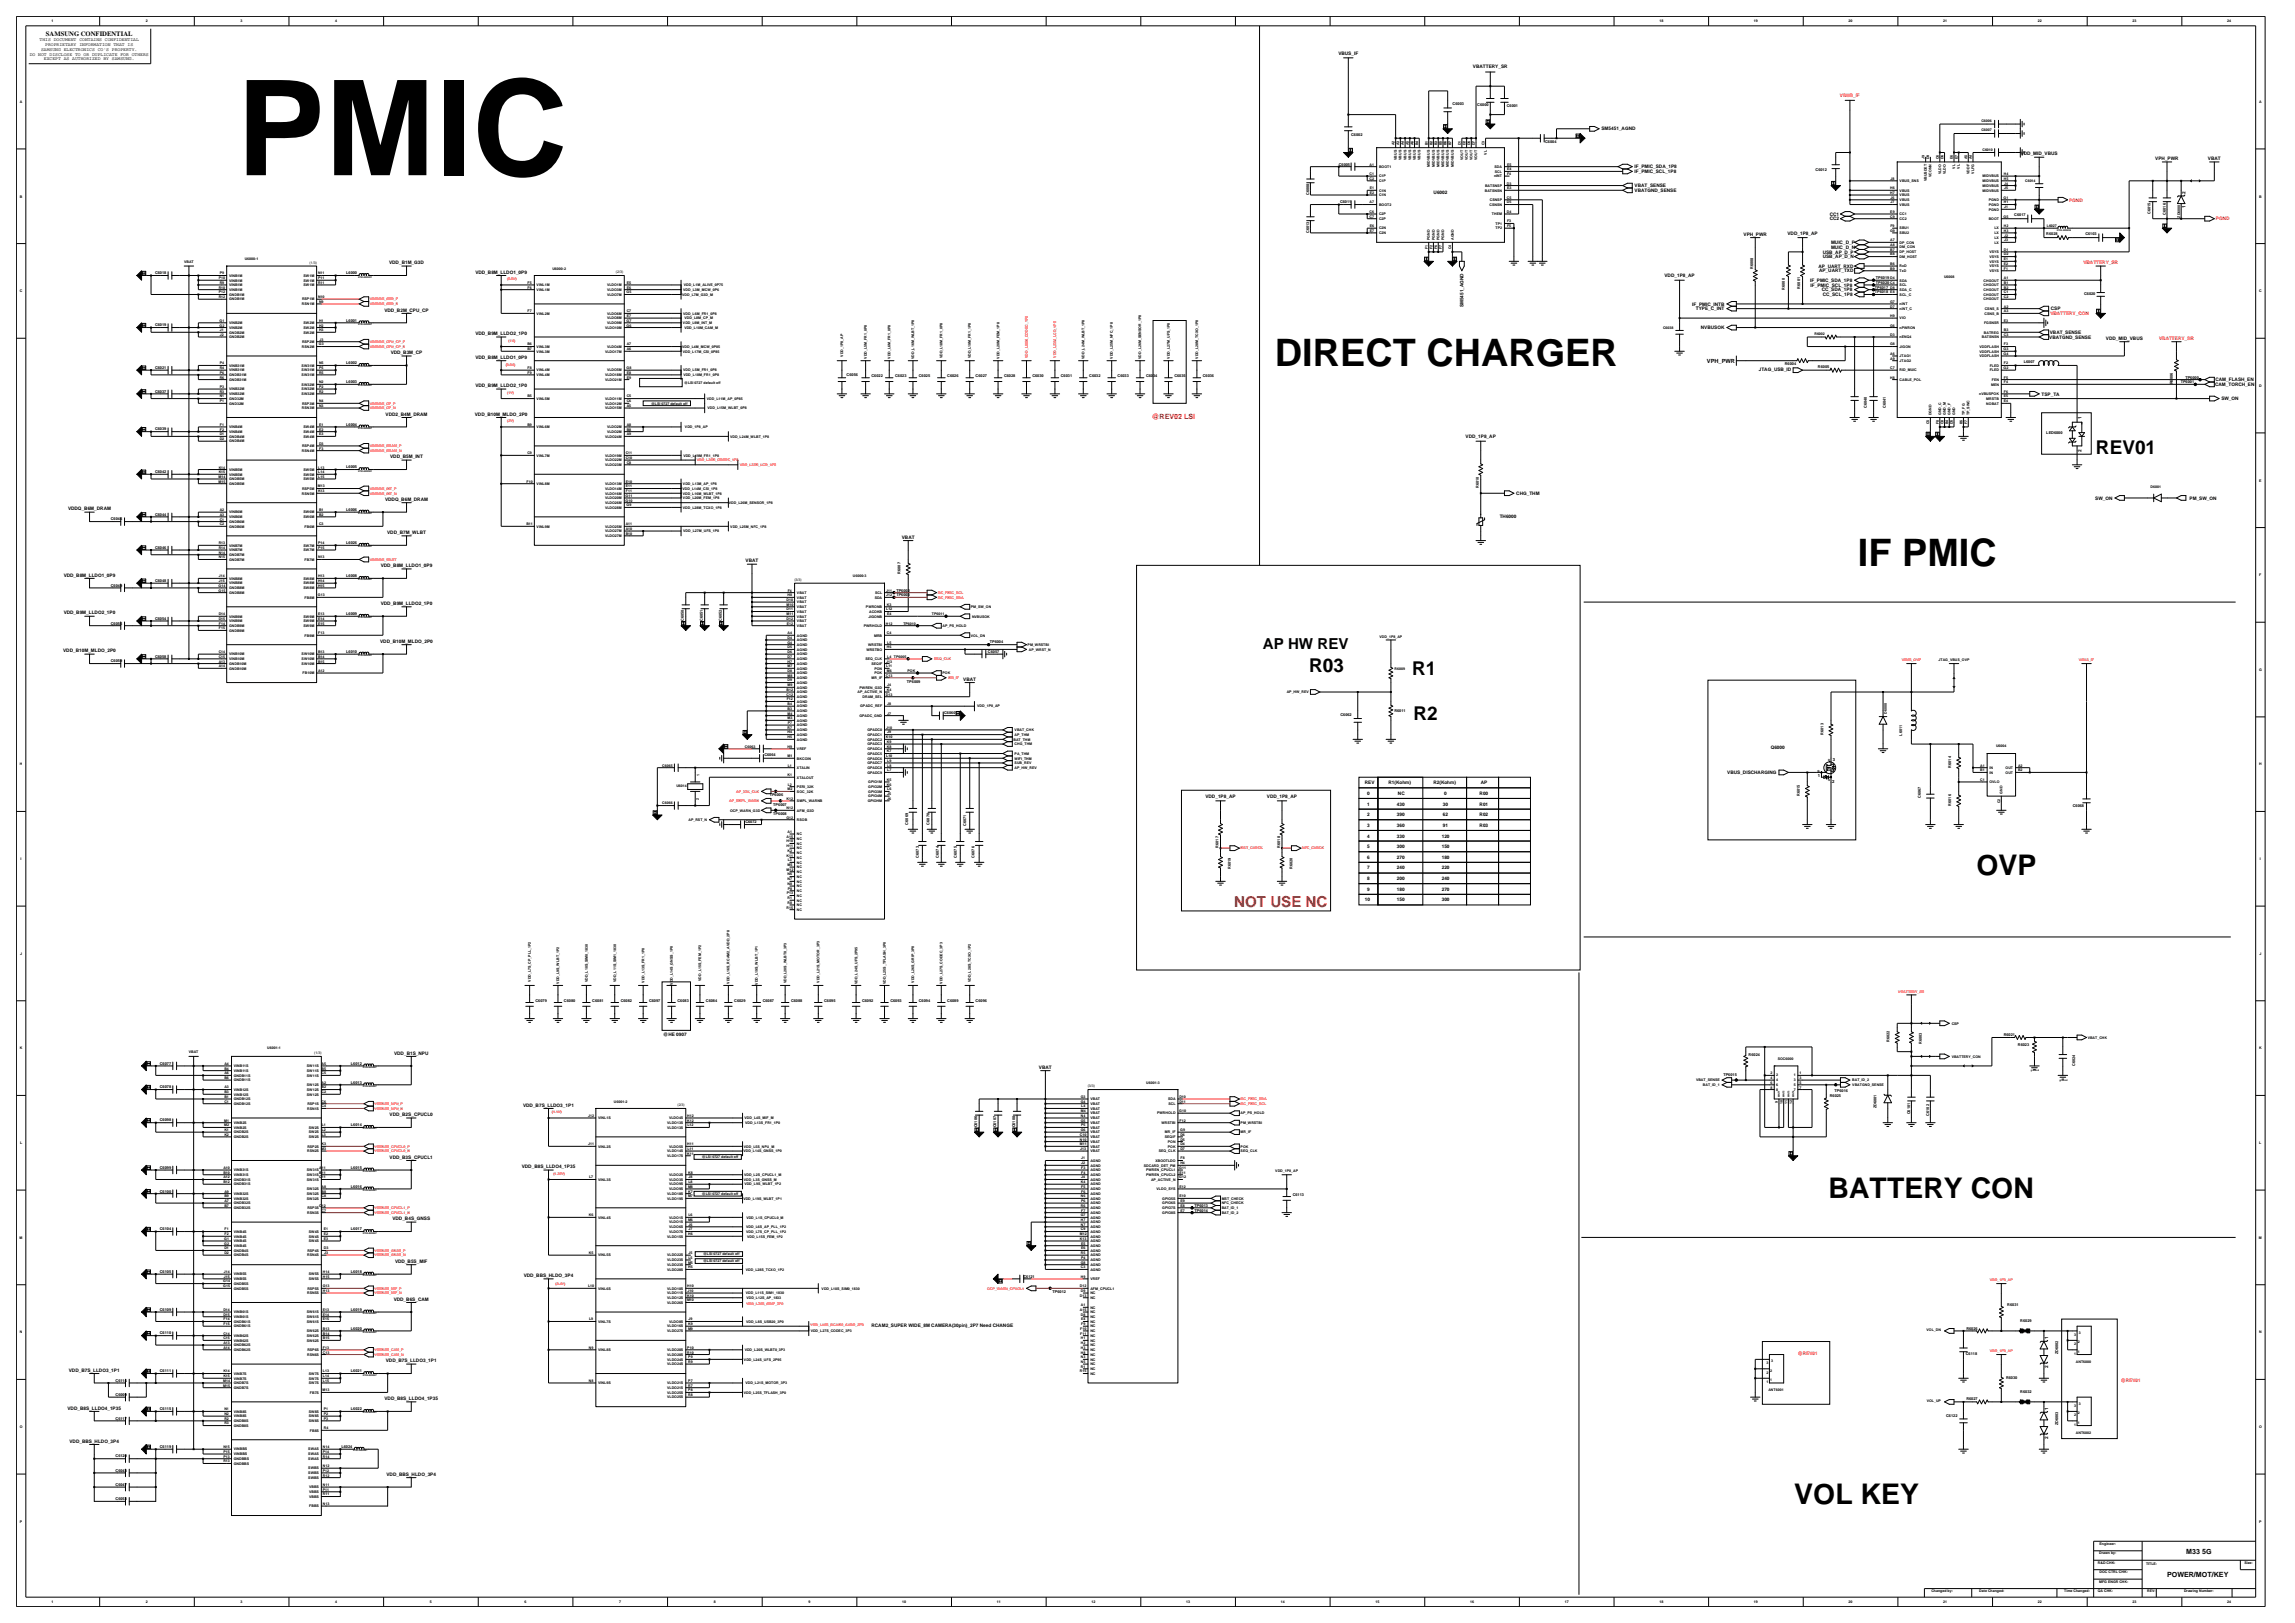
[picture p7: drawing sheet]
<svg xmlns="http://www.w3.org/2000/svg" width="420mm" height="297mm" viewBox="0 0 420 297" stroke-linecap="round" stroke-linejoin="round" font-family="sans-serif">
<defs><g id="words">
<text font-size="24.3" x="43.3" y="32.1">PMIC</text>
<g font-size="6.9">
<text x="233.3" y="67">DIRECT CHARGER</text>
<text x="340" y="103.6">IF PMIC</text>
</g>
<g font-size="5.2">
<text x="361.7" y="160.2">OVP</text>
<text x="334.6" y="219.3">BATTERY CON</text>
<text x="328.4" y="275.1">VOL KEY</text>
</g>
<g font-size="3.5">
<text x="383.6" y="83.1">REV01</text>
<text x="239.6" y="122.9">R03</text>
<text x="258.4" y="123.6">R1</text>
<text x="258.7" y="131.8">R2</text>
</g>
<text font-size="2.8" x="231.1" y="118.8">AP HW REV</text>
<text font-size="2.8" fill="#f00" x="225.9" y="165.9">NOT USE NC</text>
<text font-size="1.3" fill="#f00" x="210.8" y="76.6">@REV02 LSI</text>
<g font-size="1.3">
<text x="400.1" y="284.3">M33 5G</text>
<text x="396.6" y="288.6">POWER/MOT/KEY</text>
</g>
<text font-size="1.2" x="8.4" y="6.5">SAMSUNG CONFIDENTIAL</text>
<text font-size="1" x="312.4" y="66.4">VPH_PWR</text>
<g font-size=".9">
<text x="5.4" y="10.2">DO NOT DISCLOSE TO OR DUPLICATE FOR OTHERS</text>
<text x="7.3" y="7.6">THIS DOCUMENT CONTAINS CONFIDENTIAL</text>
<text x="7.5" y="9.3">SAMSUNG ELECTRONICS CO'S PROPERTY.</text>
<text x="8" y="11">EXCEPT AS AUTHORIZED BY SAMSUNG.</text>
<text x="8.3" y="8.4">PROPRIETARY INFORMATION THAT IS</text>
<text x="244.9" y="10">VBUS_IF</text>
<text x="269.6" y="12.4">VBATTERY_SR</text>
<text x="293.1" y="23.9">SM5451_AGND</text>
<text x="369.8" y="28.4">VDD_MID_VBUS</text>
<text x="394.4" y="29.3">VPH_PWR</text>
<text x="404.1" y="29.3">VBAT</text>
<text x="262.4" y="35.6">U6002</text>
<text x="299.1" y="35.1">VBATGND_SENSE</text>
<text x="299.1" y="31.7">IF_PMIC_SCL_1P8</text>
<text x="299.1" y="30.8">IF_PMIC_SDA_1P8</text>
<text x="299.1" y="34.3">VBAT_SENSE</text>
<text x="400" y="35.5" transform="rotate(-90 400 35.5)">2</text>
<text x="334.9" y="39.5">CC1</text>
<text x="334.9" y="40.3">CC2</text>
<text x="400" y="38.1" transform="rotate(-90 400 38.1)">1</text>
<text x="319.1" y="43.2">VPH_PWR</text>
<text x="327.1" y="42.9">VDD_1P8_AP</text>
<text x="333.6" y="46.4">USB_AP_D_P</text>
<text x="333.6" y="47.3">USB_AP_D_N</text>
<text x="335.1" y="44.7">MUIC_D_P</text>
<text x="335.1" y="45.5">MUIC_D_N</text>
<text x="71.2" y="48.3">VDD_B1M_G3D</text>
<text x="87" y="50.1">VDD_B8M_LLDO1_0P9</text>
<text x="304.6" y="50.7">VDD_1P8_AP</text>
<text x="331.3" y="51.6">IF_PMIC_SDA_1P8</text>
<text x="331.3" y="52.5">IF_PMIC_SCL_1P8</text>
<text x="332.8" y="49">AP_UART_RXD</text>
<text x="332.9" y="49.9">AP_UART_TXD</text>
<text x="333.4" y="53.3">CC_SDA_1P8</text>
<text x="70.3" y="57">VDD_B2M_CPU_CP</text>
<text x="267.8" y="56.2" transform="rotate(-90 267.8 56.2)">SM5451_AGND</text>
<text x="309.7" y="55.9">IF_PMIC_INTB</text>
<text x="310.4" y="56.8">TYPE_C_INT</text>
<text x="333.6" y="54.2">CC_SCL_1P8</text>
<text x="375.3" y="56.8">CSP</text>
<text x="71.5" y="64.8">VDD_B3M_CP</text>
<text x="87" y="61.3">VDD_B9M_LLDO2_1P0</text>
<text x="87" y="65.7">VDD_B8M_LLDO1_0P9</text>
<text x="311.3" y="60.2">NVBUSOK</text>
<text x="375" y="62">VBATGND_SENSE</text>
<text x="375.1" y="61.1">VBAT_SENSE</text>
<text x="385.4" y="62.2">VDD_MID_VBUS</text>
<text x="87" y="70.9">VDD_B9M_LLDO2_1P0</text>
<text x="321.9" y="67.8">JTAG_USB_ID</text>
<text x="405.4" y="70.6">CAM_TORCH_EN</text>
<text x="405.4" y="69.8">CAM_FLASH_EN</text>
<text x="70.6" y="76.1">VDD2_B4M_DRAM</text>
<text x="86.9" y="76.1">VDD_B10M_MLDO_2P0</text>
<text x="373.6" y="72.4">TSP_TA</text>
<text x="381" y="76.6" transform="rotate(-90 381 76.6)">1</text>
<text x="406.5" y="73.2">SW_ON</text>
<text x="71.4" y="83.8">VDD_B5M_INT</text>
<text x="268.2" y="80.2">VDD_1P8_AP</text>
<text x="381" y="82.7" transform="rotate(-90 381 82.7)">2</text>
<text x="12.4" y="93.4">VDDQ_B6M_DRAM</text>
<text x="70.5" y="91.6">VDDQ_B6M_DRAM</text>
<text x="274.5" y="94.8">TH6000</text>
<text x="277.5" y="90.6">CHG_THM</text>
<text x="383.4" y="91.4">SW_ON</text>
<text x="400.7" y="91.4">PM_SW_ON</text>
<text x="70.8" y="97.7">VDD_B7M_WLBT</text>
<text x="165" y="98.6">VBAT</text>
<text x="11.7" y="105.5">VDD_B8M_LLDO1_0P9</text>
<text x="69.7" y="103.8">VDD_B8M_LLDO1_0P9</text>
<text x="136.4" y="102.9">VBAT</text>
<text x="11.7" y="112.4">VDD_B9M_LLDO2_1P0</text>
<text x="69.7" y="110.7">VDD_B9M_LLDO2_1P0</text>
<text x="11.6" y="119.4">VDD_B10M_MLDO_2P0</text>
<text x="69.6" y="117.6">VDD_B10M_MLDO_2P0</text>
<text x="176.3" y="124.6">VBAT</text>
<text x="324" y="137">Q6000</text>
<text x="249.8" y="143.5">REV</text>
<text x="254.1" y="143.5">R1(Kohm)</text>
<text x="262.3" y="143.5">R2(Kohm)</text>
<text x="271" y="143.5">AP</text>
<text x="316.1" y="141.7">VBUS_DISCHARGING</text>
<text x="220.6" y="146">VDD_1P8_AP</text>
<text x="231.9" y="146">VDD_1P8_AP</text>
<text x="250.2" y="145.5">0</text>
<text x="250.2" y="149.4">2</text>
<text x="250.2" y="147.4">1</text>
<text x="255.6" y="147.4">430</text>
<text x="255.6" y="149.4">390</text>
<text x="255.8" y="145.5">NC</text>
<text x="264.1" y="147.4">30</text>
<text x="264.1" y="149.4">62</text>
<text x="264.3" y="145.5">0</text>
<text x="270.8" y="147.4">R01</text>
<text x="270.8" y="145.5">R00</text>
<text x="270.8" y="149.4">R02</text>
<text x="250.2" y="151.3">3</text>
<text x="250.2" y="153.3">4</text>
<text x="250.2" y="155.2">5</text>
<text x="255.6" y="153.3">330</text>
<text x="255.6" y="151.3">360</text>
<text x="255.6" y="155.2">300</text>
<text x="263.8" y="153.3">120</text>
<text x="263.8" y="155.2">150</text>
<text x="264.1" y="151.3">91</text>
<text x="270.8" y="151.3">R03</text>
<text x="250.2" y="159.1">7</text>
<text x="250.2" y="161">8</text>
<text x="250.2" y="157.1">6</text>
<text x="255.6" y="161">200</text>
<text x="255.6" y="159.1">240</text>
<text x="255.6" y="157.1">270</text>
<text x="263.8" y="159.1">220</text>
<text x="263.8" y="161">240</text>
<text x="263.8" y="157.1">180</text>
<text x="249.8" y="164.9">10</text>
<text x="250.2" y="163">9</text>
<text x="255.6" y="164.9">150</text>
<text x="255.6" y="163">180</text>
<text x="263.8" y="163">270</text>
<text x="263.8" y="164.9">300</text>
<text x="121.4" y="189.6">@HE 0907</text>
<text x="72.1" y="193">VDD_B1S_NPU</text>
<text x="190.1" y="195.6">VBAT</text>
<text x="95.7" y="202.5">VDD_B7S_LLDO3_1P1</text>
<text x="71.3" y="204.2">VDD_B2S_CPUCL0</text>
<text x="71.3" y="212">VDD_B3S_CPUCL1</text>
<text x="95.5" y="213.8">VDD_B8S_LLDO4_1P35</text>
<text x="71.8" y="223.3">VDD_B4S_GNSS</text>
<text x="72.3" y="231.1">VDD_B5S_MIF</text>
<text x="95.8" y="233.7">VDD_BBS_HLDO_3P4</text>
<text x="72" y="238">VDD_B6S_CAM</text>
<text x="159.5" y="242.9">RCAM2_SUPER WIDE_8M CAMERA(30pin)_2P7 Need CHANGE</text>
<text x="374.8" y="245.1" transform="rotate(-90 374.8 245.1)">1</text>
<text x="12.6" y="251">VDD_B7S_LLDO3_1P1</text>
<text x="70.6" y="249.3">VDD_B7S_LLDO3_1P1</text>
<text x="374.8" y="250.3" transform="rotate(-90 374.8 250.3)">2</text>
<text x="12.4" y="257.9">VDD_B8S_LLDO4_1P35</text>
<text x="70.4" y="256.2">VDD_B8S_LLDO4_1P35</text>
<text x="12.7" y="264">VDD_BBS_HLDO_3P4</text>
<text x="374.8" y="263.3" transform="rotate(-90 374.8 263.3)">2</text>
<text x="374.8" y="258" transform="rotate(-90 374.8 258)">1</text>
<text x="70.7" y="270">VDD_BBS_HLDO_3P4</text>
</g>
<g font-size=".9" fill="#f00">
<text x="336.7" y="17.8">VBUS_IF</text>
<text x="378.7" y="36.9">PGND</text>
<text x="405.5" y="40.3">PGND</text>
<text x="381.3" y="48.3">VBATTERY_SR</text>
<text x="375.2" y="57.7">VBATTERY_CON</text>
<text x="395.1" y="62.2">VBATTERY_SR</text>
<text x="329" y="247.9">@REV01</text>
<text x="388.1" y="252.9">@REV01</text>
</g>
<g font-size=".8">
<text x="332.7" y="142.2">1</text>
<text x="335.3" y="143.2">2</text>
<text x="335.4" y="139.3">3</text>
</g>
<g font-size=".7">
<text x="9.4" y="4.1">1</text>
<text x="26.7" y="4.1">2</text>
<text x="44" y="4.1">3</text>
<text x="61.4" y="4.1">4</text>
<text x="303.7" y="4.1">18</text>
<text x="321" y="4.1">19</text>
<text x="338.3" y="4.1">20</text>
<text x="355.6" y="4.1">21</text>
<text x="372.9" y="4.1">22</text>
<text x="390.3" y="4.1">23</text>
<text x="407.6" y="4.1">24</text>
<text x="3.6" y="18.8">A</text>
<text x="265.8" y="19.3">C6003</text>
<text x="270.4" y="19.5">C6000</text>
<text x="275.7" y="19.7">C6001</text>
<text x="362.6" y="22.3">C6006</text>
<text x="413.4" y="18.8">A</text>
<text x="247.3" y="24.9">C6002</text>
<text x="255.2" y="26.6" transform="rotate(-90 255.2 26.6)">A2</text>
<text x="255.6" y="29.3" transform="rotate(-90 255.6 29.3)">VBUS</text>
<text x="256.1" y="26.6" transform="rotate(-90 256.1 26.6)">A3</text>
<text x="256.5" y="29.3" transform="rotate(-90 256.5 29.3)">VBUS</text>
<text x="256.9" y="26.6" transform="rotate(-90 256.9 26.6)">A4</text>
<text x="257.4" y="29.3" transform="rotate(-90 257.4 29.3)">VBUS</text>
<text x="257.8" y="26.6" transform="rotate(-90 257.8 26.6)">A5</text>
<text x="258.2" y="29.3" transform="rotate(-90 258.2 29.3)">VBUS</text>
<text x="258.7" y="26.6" transform="rotate(-90 258.7 26.6)">A6</text>
<text x="259.1" y="29.3" transform="rotate(-90 259.1 29.3)">VBUS</text>
<text x="259.5" y="26.6" transform="rotate(-90 259.5 26.6)">B4</text>
<text x="260" y="29.3" transform="rotate(-90 260 29.3)">VBUS</text>
<text x="261.3" y="26.6" transform="rotate(-90 261.3 26.6)">B1</text>
<text x="262.1" y="26.6" transform="rotate(-90 262.1 26.6)">B2</text>
<text x="263" y="26.6" transform="rotate(-90 263 26.6)">B3</text>
<text x="263.9" y="26.6" transform="rotate(-90 263.9 26.6)">B5</text>
<text x="264.7" y="26.6" transform="rotate(-90 264.7 26.6)">B6</text>
<text x="265.6" y="26.6" transform="rotate(-90 265.6 26.6)">B7</text>
<text x="267.3" y="26.6" transform="rotate(-90 267.3 26.6)">D1</text>
<text x="267.8" y="29.3" transform="rotate(-90 267.8 29.3)">VOUT</text>
<text x="268.2" y="26.6" transform="rotate(-90 268.2 26.6)">D2</text>
<text x="268.6" y="29.3" transform="rotate(-90 268.6 29.3)">VOUT</text>
<text x="269.1" y="26.6" transform="rotate(-90 269.1 26.6)">D6</text>
<text x="269.5" y="29.3" transform="rotate(-90 269.5 29.3)">VOUT</text>
<text x="269.9" y="26.6" transform="rotate(-90 269.9 26.6)">D7</text>
<text x="270.4" y="29.3" transform="rotate(-90 270.4 29.3)">VOUT</text>
<text x="271.7" y="26.6" transform="rotate(-90 271.7 26.6)">C3</text>
<text x="272.1" y="28.3" transform="rotate(-90 272.1 28.3)">VL</text>
<text x="282.8" y="26.2">C6004</text>
<text x="352.2" y="29.1" transform="rotate(-90 352.2 29.1)">J9</text>
<text x="353.1" y="29.2" transform="rotate(-90 353.1 29.2)">D9</text>
<text x="354.8" y="29.2" transform="rotate(-90 354.8 29.2)">C6</text>
<text x="355.7" y="29.2" transform="rotate(-90 355.7 29.2)">D6</text>
<text x="357.4" y="29.2" transform="rotate(-90 357.4 29.2)">E6</text>
<text x="358.3" y="29.2" transform="rotate(-90 358.3 29.2)">E7</text>
<text x="360" y="29.2" transform="rotate(-90 360 29.2)">A5</text>
<text x="360.9" y="29.2" transform="rotate(-90 360.9 29.2)">A4</text>
<text x="362.6" y="24">C6007</text>
<text x="362.8" y="27.7">C6010</text>
<text x="239.6" y="35.7" transform="rotate(-90 239.6 35.7)">C6008</text>
<text x="245" y="30.3">C6005</text>
<text x="250.7" y="32">C1</text>
<text x="250.7" y="32.9">C2</text>
<text x="250.7" y="30.3">A1</text>
<text x="250.7" y="35.5">E2</text>
<text x="250.7" y="34.6">E1</text>
<text x="252.4" y="35.9">C1N</text>
<text x="252.4" y="35.1">C1N</text>
<text x="252.4" y="32.5">C1P</text>
<text x="252.4" y="33.3">C1P</text>
<text x="252.4" y="30.7">BOOT1</text>
<text x="261.7" y="30.5" transform="rotate(-90 261.7 30.5)">MIDVBUS</text>
<text x="262.6" y="30.5" transform="rotate(-90 262.6 30.5)">MIDVBUS</text>
<text x="263.4" y="30.5" transform="rotate(-90 263.4 30.5)">MIDVBUS</text>
<text x="264.3" y="30.5" transform="rotate(-90 264.3 30.5)">MIDVBUS</text>
<text x="265.2" y="30.5" transform="rotate(-90 265.2 30.5)">MIDVBUS</text>
<text x="266" y="30.5" transform="rotate(-90 266 30.5)">MIDVBUS</text>
<text x="271.7" y="35.1">BATSNSN</text>
<text x="271.8" y="34.2">BATSNSP</text>
<text x="273.4" y="32.5">nINT</text>
<text x="273.5" y="30.7">SDA</text>
<text x="273.6" y="31.6">SCL</text>
<text x="275.8" y="33.8">D3</text>
<text x="275.8" y="34.6">E3</text>
<text x="275.8" y="31.2">E4</text>
<text x="275.8" y="30.3">E5</text>
<text x="275.8" y="32">F4</text>
<text x="332.3" y="31.2">C6012</text>
<text x="345.9" y="34.6">H6</text>
<text x="345.9" y="35.5">H7</text>
<text x="346" y="32.9">J8</text>
<text x="347.6" y="33.3">VBUS_SNS</text>
<text x="347.6" y="35.1">VBUS</text>
<text x="347.6" y="35.9">VBUS</text>
<text x="352.6" y="33.2" transform="rotate(-90 352.6 33.2)">VBUSDET</text>
<text x="353.5" y="32.4" transform="rotate(-90 353.5 32.4)">VCONN</text>
<text x="355.2" y="31.9" transform="rotate(-90 355.2 31.9)">VLDO</text>
<text x="356.1" y="31.9" transform="rotate(-90 356.1 31.9)">VLDO</text>
<text x="357.8" y="30.9" transform="rotate(-90 357.8 30.9)">VL</text>
<text x="358.7" y="30.9" transform="rotate(-90 358.7 30.9)">VL</text>
<text x="360.4" y="31.8" transform="rotate(-90 360.4 31.8)">VDDF</text>
<text x="361.3" y="31.8" transform="rotate(-90 361.3 31.8)">VLFG</text>
<text x="362.8" y="34.2">MIDVBUS</text>
<text x="362.8" y="35.1">MIDVBUS</text>
<text x="362.8" y="32.5">MIDVBUS</text>
<text x="362.8" y="33.3">MIDVBUS</text>
<text x="366.7" y="32">H4</text>
<text x="366.7" y="32.9">H5</text>
<text x="366.8" y="33.8">J4</text>
<text x="366.8" y="34.6">J5</text>
<text x="370.6" y="33.3">C6014</text>
<text x="3.6" y="36.1">B</text>
<text x="245.2" y="37.2">C6011</text>
<text x="250.7" y="39">C6</text>
<text x="250.7" y="39.8">C7</text>
<text x="250.7" y="37.2">A7</text>
<text x="250.7" y="41.6">E6</text>
<text x="252.4" y="42">C2N</text>
<text x="252.4" y="39.4">C2P</text>
<text x="252.4" y="40.3">C2P</text>
<text x="252.4" y="37.7">BOOT2</text>
<text x="272.6" y="37.7">CSNSN</text>
<text x="272.6" y="36.8">CSNSP</text>
<text x="273" y="39.4">THEM</text>
<text x="273.7" y="41.1">TP1</text>
<text x="273.7" y="42">TP2</text>
<text x="275.8" y="39">D4</text>
<text x="275.8" y="37.2">D5</text>
<text x="275.8" y="36.4">C5</text>
<text x="275.8" y="40.7">F3</text>
<text x="275.8" y="41.6">F5</text>
<text x="345.9" y="39.8">C9</text>
<text x="345.9" y="39">E9</text>
<text x="346" y="41.6">F9</text>
<text x="346" y="36.4">J6</text>
<text x="346" y="37.2">J7</text>
<text x="347.6" y="36.8">VBUS</text>
<text x="347.6" y="37.7">VBUS</text>
<text x="347.6" y="42">SBU1</text>
<text x="347.6" y="39.4">CC1</text>
<text x="347.6" y="40.3">CC2</text>
<text x="363.9" y="38.5">PGND</text>
<text x="363.9" y="40.3">BOOT</text>
<text x="363.9" y="37.7">PGND</text>
<text x="363.9" y="36.8">PGND</text>
<text x="365" y="42">LX</text>
<text x="366.7" y="39.8">G5</text>
<text x="366.7" y="36.4">G1</text>
<text x="366.7" y="37.2">H1</text>
<text x="366.7" y="41.6">H2</text>
<text x="366.8" y="38.1">J1</text>
<text x="368.6" y="39.6">C6017</text>
<text x="374.6" y="41.5">L6027</text>
<text x="393.5" y="39.2" transform="rotate(-90 393.5 39.2)">C6015</text>
<text x="396.3" y="39.3" transform="rotate(-90 396.3 39.3)">C6016</text>
<text x="399" y="39.8" transform="rotate(-90 399 39.8)">ZD6000</text>
<text x="413.4" y="36.1">B</text>
<text x="44.8" y="47.6">U6000-1</text>
<text x="239.6" y="42.6" transform="rotate(-90 239.6 42.6)">C6013</text>
<text x="250.7" y="42.4">E7</text>
<text x="252.4" y="42.8">C2N</text>
<text x="261.3" y="45.6" transform="rotate(-90 261.3 45.6)">F1</text>
<text x="261.7" y="43.9" transform="rotate(-90 261.7 43.9)">PGND</text>
<text x="262.1" y="45.6" transform="rotate(-90 262.1 45.6)">F2</text>
<text x="262.6" y="43.9" transform="rotate(-90 262.6 43.9)">PGND</text>
<text x="263" y="45.6" transform="rotate(-90 263 45.6)">F6</text>
<text x="263.4" y="43.9" transform="rotate(-90 263.4 43.9)">PGND</text>
<text x="263.9" y="45.6" transform="rotate(-90 263.9 45.6)">F7</text>
<text x="264.3" y="43.9" transform="rotate(-90 264.3 43.9)">PGND</text>
<text x="265.6" y="45.6" transform="rotate(-90 265.6 45.6)">C4</text>
<text x="266" y="43.9" transform="rotate(-90 266 43.9)">AGND</text>
<text x="345.9" y="42.4">G9</text>
<text x="345.9" y="45.9">B7</text>
<text x="345.9" y="46.7">B8</text>
<text x="345.9" y="44.2">A7</text>
<text x="345.9" y="45">A8</text>
<text x="347.6" y="42.8">SBU2</text>
<text x="347.6" y="46.3">DP_HOST</text>
<text x="347.6" y="47.2">DM_HOST</text>
<text x="347.6" y="44.6">DP_CON</text>
<text x="347.6" y="45.5">DM_CON</text>
<text x="364.1" y="46.3">VSYS</text>
<text x="364.1" y="47.2">VSYS</text>
<text x="365" y="43.7">LX</text>
<text x="365" y="44.6">LX</text>
<text x="365" y="42.8">LX</text>
<text x="366.7" y="42.4">H3</text>
<text x="366.7" y="45.9">D1</text>
<text x="366.7" y="46.7">D2</text>
<text x="366.7" y="47.6">E1</text>
<text x="366.8" y="43.3">J2</text>
<text x="366.8" y="44.2">J3</text>
<text x="374.5" y="43.1">R6028</text>
<text x="381.6" y="43.1">C6103</text>
<text x="3.6" y="53.5">C</text>
<text x="28.4" y="50.2">C6018</text>
<text x="33.7" y="48.1">VBAT</text>
<text x="40" y="52.8">R10</text>
<text x="40" y="51.1">P10</text>
<text x="40" y="53.7">P12</text>
<text x="40.2" y="52">R9</text>
<text x="40.2" y="50.2">P9</text>
<text x="41.9" y="52.4">VINB1M</text>
<text x="41.9" y="50.6">VINB1M</text>
<text x="41.9" y="53.2">VINB1M</text>
<text x="41.9" y="51.5">VINB1M</text>
<text x="55.6" y="52.4">SW1M</text>
<text x="55.6" y="51.5">SW1M</text>
<text x="55.6" y="50.6">SW1M</text>
<text x="56.7" y="48.2">(1/3)</text>
<text x="58.2" y="52">R11</text>
<text x="58.2" y="50.2">N11</text>
<text x="58.2" y="51.1">P11</text>
<text x="63.4" y="50.2">L6000</text>
<text x="96.5" y="52">F5</text>
<text x="96.5" y="52.8">F6</text>
<text x="98.2" y="52.4">VINL1M</text>
<text x="98.2" y="53.2">VINL1M</text>
<text x="101.1" y="49.3">U6000-2</text>
<text x="111.1" y="52.4">VLDO1M</text>
<text x="111.1" y="53.2">VLDO3M</text>
<text x="112.7" y="50">(2/3)</text>
<text x="114.7" y="53.7">G5</text>
<text x="114.7" y="52">E5</text>
<text x="114.7" y="52.8">E6</text>
<text x="125" y="53.2">VDD_L3M_MCW_0P6</text>
<text x="125.1" y="52.4">VDD_L1M_ALIVE_0P75</text>
<text x="320.9" y="49.2" transform="rotate(-90 320.9 49.2)">R6008</text>
<text x="326.6" y="53" transform="rotate(-90 326.6 53)">R6000</text>
<text x="329.5" y="52.8" transform="rotate(-90 329.5 52.8)">R6001</text>
<text x="343.1" y="53.7">TP6018 E8</text>
<text x="343.1" y="52.8">TP6017 D8</text>
<text x="343.3" y="51.1">TP6019 D4</text>
<text x="343.3" y="52">TP6020 C4</text>
<text x="345.9" y="49.3">B9</text>
<text x="345.9" y="48.5">B6</text>
<text x="347.6" y="53.2">SDA_C</text>
<text x="347.6" y="51.5">SDA</text>
<text x="347.6" y="49.8">TxD</text>
<text x="347.6" y="52.4">SCL</text>
<text x="347.6" y="48.9">RxD</text>
<text x="355.8" y="50.9">U6008</text>
<text x="363" y="52.4">CHGOUT</text>
<text x="363" y="53.2">CHGOUT</text>
<text x="363" y="51.5">CHGOUT</text>
<text x="364.1" y="49.8">VSYS</text>
<text x="364.1" y="48.1">VSYS</text>
<text x="364.1" y="48.9">VSYS</text>
<text x="366.7" y="53.7">C1</text>
<text x="366.7" y="52">B1</text>
<text x="366.7" y="52.8">B2</text>
<text x="366.7" y="51.1">A1</text>
<text x="366.7" y="48.5">E2</text>
<text x="366.7" y="49.3">F1</text>
<text x="381.4" y="54">C6020</text>
<text x="413.4" y="53.5">C</text>
<text x="28.4" y="59.7">C6019</text>
<text x="40" y="54.5">R12</text>
<text x="40.2" y="58.9">G1</text>
<text x="40.2" y="59.7">G2</text>
<text x="41.9" y="55">GNDB1M</text>
<text x="41.9" y="54.1">GNDB1M</text>
<text x="41.9" y="59.3">VINB2M</text>
<text x="55.2" y="55.8">RSN1M</text>
<text x="55.3" y="55">RSP1M</text>
<text x="55.6" y="59.3">SW2M</text>
<text x="58.2" y="54.5">N10</text>
<text x="58.4" y="55.4">N9</text>
<text x="58.4" y="58.9">H1</text>
<text x="58.4" y="59.7">H2</text>
<text x="63.4" y="58.9">L6001</text>
<text x="96.5" y="57.1">F7</text>
<text x="98.2" y="57.6">VINL2M</text>
<text x="111.1" y="54.1">VLDO7M</text>
<text x="111.1" y="59.3">VLDO9M</text>
<text x="111.1" y="58.4">VLDO8M</text>
<text x="111.1" y="57.6">VLDO6M</text>
<text x="114.7" y="59.7">G6</text>
<text x="114.7" y="58.9">G7</text>
<text x="114.7" y="57.1">C7</text>
<text x="114.7" y="58">E7</text>
<text x="124.8" y="54.1">VDD_L7M_G3D_M</text>
<text x="125" y="59.3">VDD_L9M_INT_M</text>
<text x="125" y="57.6">VDD_L6M_FR1_0P8</text>
<text x="125.3" y="58.4">VDD_L8M_CP_M</text>
<text x="345.9" y="59.7">G6</text>
<text x="345.9" y="55.4">G7</text>
<text x="345.9" y="58">H9</text>
<text x="345.9" y="56.3">D7</text>
<text x="347.6" y="58.4">VIO</text>
<text x="347.6" y="55.8">nINT</text>
<text x="347.6" y="54.1">SCL_C</text>
<text x="347.6" y="56.7">nINT_C</text>
<text x="363" y="54.1">CHGOUT</text>
<text x="363" y="55">CHGOUT</text>
<text x="363.1" y="59.3">FGSNSR</text>
<text x="363.2" y="57.6">CSNS_B</text>
<text x="363.2" y="56.7">CSNS_S</text>
<text x="366.7" y="54.5">C2</text>
<text x="366.7" y="56.3">A2</text>
<text x="366.7" y="57.1">A3</text>
<text x="366.7" y="58.9">E3</text>
<text x="40.3" y="61.5">J2</text>
<text x="40.3" y="60.6">J1</text>
<text x="41.9" y="61">GNDB2M</text>
<text x="41.9" y="61.9">GNDB2M</text>
<text x="41.9" y="60.2">VINB2M</text>
<text x="55.2" y="63.6">RSN2M</text>
<text x="55.3" y="62.8">RSP2M</text>
<text x="55.6" y="60.2">SW2M</text>
<text x="55.6" y="61">SW2M</text>
<text x="58.4" y="63.2">G3</text>
<text x="58.4" y="60.6">H3</text>
<text x="58.4" y="62.3">J3</text>
<text x="96.5" y="63.2">B6</text>
<text x="96.5" y="64.1">B7</text>
<text x="98.2" y="63.6">VINL3M</text>
<text x="98.2" y="64.5">VINL3M</text>
<text x="110.7" y="60.2">VLDO10M</text>
<text x="110.7" y="64.5">VLDO17M</text>
<text x="111.1" y="63.6">VLDO4M</text>
<text x="114.7" y="63.2">A7</text>
<text x="114.7" y="64.1">A6</text>
<text x="124.9" y="63.6">VDD_L4M_MCW_0P85</text>
<text x="124.9" y="64.5">VDD_L17M_CSI_0P85</text>
<text x="125.2" y="60.2">VDD_L10M_CAM_M</text>
<text x="154.3" y="65.3" transform="rotate(-90 154.3 65.3)">VDD_1P8_AP</text>
<text x="158.6" y="65.6" transform="rotate(-90 158.6 65.6)">VDD_L5M_FR1_0P8</text>
<text x="163" y="65.6" transform="rotate(-90 163 65.6)">VDD_L6M_FR1_0P8</text>
<text x="167.3" y="65.7" transform="rotate(-90 167.3 65.7)">VDD_L16M_WLBT_1P8</text>
<text x="172.5" y="65.6" transform="rotate(-90 172.5 65.6)">VDD_L18M_FR1_0P8</text>
<text x="177.7" y="65.6" transform="rotate(-90 177.7 65.6)">VDD_L19M_FR1_1P8</text>
<text x="182.9" y="65.7" transform="rotate(-90 182.9 65.7)">VDD_L20M_FEM_1P8</text>
<text x="198.5" y="65.7" transform="rotate(-90 198.5 65.7)">VDD_L24M_WLBT_1P8</text>
<text x="203.7" y="65.6" transform="rotate(-90 203.7 65.6)">VDD_L25M_NFC_1P8</text>
<text x="208.9" y="65.7" transform="rotate(-90 208.9 65.7)">VDD_L26M_SENSOR_1P8</text>
<text x="214.1" y="65.6" transform="rotate(-90 214.1 65.6)">VDD_L27M_UFS_1P8</text>
<text x="219.3" y="65.7" transform="rotate(-90 219.3 65.7)">VDD_L28M_TCXO_1P8</text>
<text x="304.3" y="60.1">C6038</text>
<text x="332.1" y="61.3">R6002</text>
<text x="345.9" y="63.2">G8</text>
<text x="345.9" y="61.5">D3</text>
<text x="345.9" y="64.9">A6</text>
<text x="345.9" y="65.8">A9</text>
<text x="347.6" y="60.2">nPWRON</text>
<text x="347.6" y="63.6">JIGON</text>
<text x="347.6" y="61.9">nENQ4</text>
<text x="347.6" y="65.4">JTAG1</text>
<text x="362.3" y="65.4">VDDFLASH</text>
<text x="362.3" y="64.5">VDDFLASH</text>
<text x="362.3" y="63.6">VDDFLASH</text>
<text x="362.7" y="61.9">BATSNSN</text>
<text x="363.1" y="61">BATREG</text>
<text x="366.7" y="64.9">G4</text>
<text x="366.7" y="64.1">G3</text>
<text x="366.7" y="61.5">C3</text>
<text x="366.7" y="60.6">B3</text>
<text x="366.7" y="63.2">F3</text>
<text x="28.4" y="71.8">C6037</text>
<text x="28.4" y="67.5">C6021</text>
<text x="40.2" y="71.9">R3</text>
<text x="40.2" y="67.5">R4</text>
<text x="40.2" y="69.3">R6</text>
<text x="40.2" y="66.7">P4</text>
<text x="40.2" y="68.4">P6</text>
<text x="40.2" y="71">P3</text>
<text x="41.9" y="68">VINB31M</text>
<text x="41.9" y="69.7">GNDB31M</text>
<text x="41.9" y="71.4">VINB32M</text>
<text x="41.9" y="67.1">VINB31M</text>
<text x="41.9" y="68.8">GNDB31M</text>
<text x="55.2" y="68.8">SW31M</text>
<text x="55.2" y="68">SW31M</text>
<text x="55.2" y="71.4">SW32M</text>
<text x="55.2" y="70.6">SW32M</text>
<text x="55.2" y="67.1">SW31M</text>
<text x="58.4" y="71.9">R2</text>
<text x="58.4" y="68.4">R5</text>
<text x="58.4" y="70.1">N2</text>
<text x="58.4" y="66.7">N5</text>
<text x="58.4" y="67.5">P5</text>
<text x="58.4" y="71">P2</text>
<text x="63.4" y="70.1">L6003</text>
<text x="63.4" y="66.7">L6002</text>
<text x="96.5" y="67.5">F8</text>
<text x="96.5" y="68.4">F9</text>
<text x="98.2" y="68">VINL4M</text>
<text x="98.2" y="68.8">VINL4M</text>
<text x="110.7" y="68.8">VLDO18M</text>
<text x="110.7" y="69.7">VLDO21M</text>
<text x="111.1" y="68">VLDO5M</text>
<text x="114.7" y="67.5">G8</text>
<text x="114.7" y="68.4">E8</text>
<text x="114.7" y="69.3">E9</text>
<text x="125" y="68">VDD_L5M_FR1_0P8</text>
<text x="125.1" y="68.8">VDD_L18M_FR1_0P8</text>
<text x="125.2" y="70.3">@LSI 0727 default off</text>
<text x="154.9" y="68.8">C6056</text>
<text x="159.5" y="69">C6022</text>
<text x="163.8" y="69">C6023</text>
<text x="168.2" y="69">C6025</text>
<text x="173.4" y="69">C6026</text>
<text x="178.5" y="69">C6027</text>
<text x="183.7" y="69">C6028</text>
<text x="188.9" y="69">C6030</text>
<text x="194.1" y="69">C6031</text>
<text x="199.3" y="69">C6032</text>
<text x="204.5" y="69">C6033</text>
<text x="209.7" y="69">C6034</text>
<text x="214.9" y="69">C6035</text>
<text x="220.1" y="69">C6036</text>
<text x="326.6" y="66.9">R6004</text>
<text x="332.7" y="67.3">R6005</text>
<text x="345.9" y="69.3">H8</text>
<text x="345.9" y="67.5">C7</text>
<text x="347.6" y="69.7">CABLE_POL</text>
<text x="347.6" y="68">RID_MUIC</text>
<text x="347.6" y="66.2">JTAG2</text>
<text x="364.1" y="68">FLED</text>
<text x="364.1" y="67.1">FLED</text>
<text x="364.4" y="70.6">MEN</text>
<text x="364.5" y="69.7">FEN</text>
<text x="366.7" y="67.5">G2</text>
<text x="366.7" y="69.3">F5</text>
<text x="366.7" y="71.9">F6</text>
<text x="366.7" y="66.7">F2</text>
<text x="366.7" y="70.1">F4</text>
<text x="370.4" y="66.5">L6007</text>
<text x="397.7" y="70.3" transform="rotate(-90 397.7 70.3)">R6006</text>
<text x="399.1" y="70.2">TP6001</text>
<text x="399.9" y="69.3">TP6000</text>
<text x="413.4" y="70.8">D</text>
<text x="40.2" y="72.7">N1</text>
<text x="40.2" y="73.6">P1</text>
<text x="40.2" y="77.9">F1</text>
<text x="41.9" y="72.3">VINB32M</text>
<text x="41.9" y="74">GND32M</text>
<text x="41.9" y="73.2">GND32M</text>
<text x="55.2" y="72.3">SW32M</text>
<text x="55.2" y="74.9">RSN3M</text>
<text x="55.3" y="74">RSP3M</text>
<text x="58.4" y="74.5">N3</text>
<text x="58.4" y="73.6">N4</text>
<text x="58.4" y="77.9">E1</text>
<text x="63.4" y="77.9">L6004</text>
<text x="96.5" y="77.9">B9</text>
<text x="96.5" y="72.7">B5</text>
<text x="98.2" y="73.2">VINL5M</text>
<text x="110.7" y="73.2">VLDO11M</text>
<text x="110.7" y="74">VLDO12M</text>
<text x="110.7" y="74.9">VLDO15M</text>
<text x="114.7" y="72.7">C5</text>
<text x="114.7" y="73.6">C6</text>
<text x="114.7" y="77.9">A8</text>
<text x="114.7" y="74.5">A5</text>
<text x="119.2" y="74">@LSI 0727 default off</text>
<text x="129.4" y="73.2">VDD_L11M_AP_0P85</text>
<text x="129.5" y="74.9">VDD_L15M_WLBT_0P8</text>
<text x="341.6" y="74.7" transform="rotate(-90 341.6 74.7)">C6040</text>
<text x="345.1" y="74.7" transform="rotate(-90 345.1 74.7)">C6041</text>
<text x="353.1" y="77.7" transform="rotate(-90 353.1 77.7)">C5</text>
<text x="353.5" y="76" transform="rotate(-90 353.5 76)">DGND</text>
<text x="354.8" y="77.6" transform="rotate(-90 354.8 77.6)">F8</text>
<text x="355.2" y="76" transform="rotate(-90 355.2 76)">GND_C</text>
<text x="355.7" y="77.7" transform="rotate(-90 355.7 77.7)">C8</text>
<text x="356.1" y="76" transform="rotate(-90 356.1 76)">GND_M</text>
<text x="356.5" y="77.7" transform="rotate(-90 356.5 77.7)">B4</text>
<text x="357" y="76" transform="rotate(-90 357 76)">GND_F</text>
<text x="357.4" y="77.7" transform="rotate(-90 357.4 77.7)">D5</text>
<text x="357.8" y="76" transform="rotate(-90 357.8 76)">GND</text>
<text x="359.1" y="77.7" transform="rotate(-90 359.1 77.7)">B5</text>
<text x="359.6" y="76" transform="rotate(-90 359.6 76)">TP_FG</text>
<text x="360" y="77.6" transform="rotate(-90 360 77.6)">F7</text>
<text x="360.4" y="76" transform="rotate(-90 360.4 76)">TP_SWC</text>
<text x="362.2" y="72.3">nVBUSPOK</text>
<text x="363.5" y="74">NOBAT</text>
<text x="363.5" y="73.2">MRSTB</text>
<text x="366.7" y="73.6">E4</text>
<text x="366.7" y="72.7">E5</text>
<text x="28.4" y="78.8">C6039</text>
<text x="40.2" y="79.7">D1</text>
<text x="40.2" y="80.5">D2</text>
<text x="40.2" y="78.8">F2</text>
<text x="41.9" y="79.2">VINB4M</text>
<text x="41.9" y="78.4">VINB4M</text>
<text x="41.9" y="80.1">GNDB4M</text>
<text x="41.9" y="81">GNDB4M</text>
<text x="55.2" y="82.7">RSN4M</text>
<text x="55.3" y="81.8">RSP4M</text>
<text x="55.6" y="78.4">SW4M</text>
<text x="55.6" y="79.2">SW4M</text>
<text x="55.6" y="80.1">SW4M</text>
<text x="58.4" y="81.4">D3</text>
<text x="58.4" y="78.8">E2</text>
<text x="58.4" y="79.7">E3</text>
<text x="58.4" y="82.3">F3</text>
<text x="96.5" y="83.1">C9</text>
<text x="98.2" y="83.6">VINL7M</text>
<text x="98.2" y="78.4">VINL6M</text>
<text x="110.7" y="83.6">VLDO19M</text>
<text x="110.7" y="80.1">VLDO24M</text>
<text x="111.1" y="79.2">VLDO2M</text>
<text x="111.1" y="78.4">VLDO2M</text>
<text x="114.5" y="84">C10</text>
<text x="114.5" y="83.1">C11</text>
<text x="114.7" y="78.8">B8</text>
<text x="114.7" y="79.7">A9</text>
<text x="125.1" y="83.6">VDD_L19M_FR1_1P8</text>
<text x="125.4" y="78.4">VDD_1P8_AP</text>
<text x="133.6" y="80.1">VDD_L24M_WLBT_1P8</text>
<text x="374.5" y="79.4">LED6000</text>
<text x="28.4" y="86.6">C6042</text>
<text x="40" y="87.5">M14</text>
<text x="40" y="88.3">M15</text>
<text x="40" y="85.7">K14</text>
<text x="40" y="86.6">K15</text>
<text x="41.9" y="87.9">GNDB5M</text>
<text x="41.9" y="88.7">GNDB5M</text>
<text x="41.9" y="86.2">VINB5M</text>
<text x="41.9" y="87">VINB5M</text>
<text x="55.3" y="89.6">RSP5M</text>
<text x="55.6" y="86.2">SW5M</text>
<text x="55.6" y="87">SW5M</text>
<text x="55.6" y="87.9">SW5M</text>
<text x="58.2" y="89.2">M13</text>
<text x="58.2" y="86.6">L14</text>
<text x="58.2" y="87.5">L15</text>
<text x="58.2" y="85.7">L13</text>
<text x="63.4" y="85.7">L6005</text>
<text x="96.4" y="88.3">F10</text>
<text x="98.2" y="88.7">VINL8M</text>
<text x="110.7" y="88.7">VLDO13M</text>
<text x="110.7" y="89.6">VLDO14M</text>
<text x="110.7" y="84.4">VLDO22M</text>
<text x="110.7" y="85.3">VLDO23M</text>
<text x="114.5" y="88.3">E10</text>
<text x="114.5" y="89.2">E11</text>
<text x="114.7" y="84.8">C8</text>
<text x="124.9" y="89.6">VDD_L14M_CSI_1P8</text>
<text x="125" y="88.7">VDD_L13M_AP_1P8</text>
<text x="270.6" y="89.3" transform="rotate(-90 270.6 89.3)">R6010</text>
<text x="393.6" y="89.2">D6001</text>
<text x="413.4" y="88.1">E</text>
<text x="20.3" y="95.2">C6045</text>
<text x="28.4" y="94.4">C6044</text>
<text x="40.2" y="95.3">C1</text>
<text x="40.2" y="93.5">A2</text>
<text x="40.2" y="94.4">A3</text>
<text x="41.9" y="94.8">VINB6M</text>
<text x="41.9" y="95.7">GNDB6M</text>
<text x="41.9" y="93.9">VINB6M</text>
<text x="55.2" y="90.5">RSN5M</text>
<text x="55.6" y="93.9">SW6M</text>
<text x="55.6" y="94.8">SW6M</text>
<text x="58.2" y="90.1">K13</text>
<text x="58.4" y="93.5">B1</text>
<text x="58.4" y="94.4">B2</text>
<text x="63.4" y="93.5">L6006</text>
<text x="110.7" y="91.4">VLDO20M</text>
<text x="110.7" y="93.1">VLDO28M</text>
<text x="110.7" y="90.5">VLDO16M</text>
<text x="110.7" y="92.2">VLDO26M</text>
<text x="114.5" y="90.9">G11</text>
<text x="114.5" y="91.8">G10</text>
<text x="114.5" y="90.1">F11</text>
<text x="114.7" y="92.6">G9</text>
<text x="124.9" y="90.5">VDD_L16M_WLBT_1P8</text>
<text x="125" y="93.1">VDD_L28M_TCXO_1P8</text>
<text x="125" y="91.4">VDD_L20M_FEM_1P8</text>
<text x="133.4" y="92.2">VDD_L26M_SENSOR_1P8</text>
<text x="28.4" y="100.4">C6046</text>
<text x="40" y="100.4">R14</text>
<text x="40" y="99.6">R13</text>
<text x="40" y="101.3">N14</text>
<text x="40.2" y="96.1">C2</text>
<text x="41.9" y="100">VINB7M</text>
<text x="41.9" y="100.9">VINB7M</text>
<text x="41.9" y="101.7">GNDB7M</text>
<text x="41.9" y="96.5">GNDB6M</text>
<text x="55.6" y="100">SW7M</text>
<text x="55.6" y="100.9">SW7M</text>
<text x="55.7" y="96.5">FB6M</text>
<text x="58.2" y="99.6">P14</text>
<text x="58.2" y="100.4">P15</text>
<text x="58.4" y="96.1">C3</text>
<text x="63.4" y="99.6">L6026</text>
<text x="96.3" y="96.1">B11</text>
<text x="98.2" y="96.5">VINL9M</text>
<text x="110.7" y="98.3">VLDO27M</text>
<text x="110.7" y="97.4">VLDO27M</text>
<text x="110.7" y="96.5">VLDO25M</text>
<text x="114.5" y="97.8">B10</text>
<text x="114.5" y="97">A10</text>
<text x="114.5" y="96.1">A11</text>
<text x="125" y="97.4">VDD_L27M_UFS_1P8</text>
<text x="133.6" y="96.5">VDD_L25M_NFC_1P8</text>
<text x="20.3" y="107.4">C6049</text>
<text x="28.4" y="106.5">C6048</text>
<text x="40" y="107.4">G14</text>
<text x="40" y="102.2">N15</text>
<text x="40.1" y="105.6">J14</text>
<text x="40.1" y="106.5">J15</text>
<text x="41.9" y="102.6">GNDB7M</text>
<text x="41.9" y="106.1">VINB8M</text>
<text x="41.9" y="106.9">VINB8M</text>
<text x="41.9" y="107.8">GNDB8M</text>
<text x="55.6" y="106.1">SW8M</text>
<text x="55.6" y="106.9">SW8M</text>
<text x="55.6" y="107.8">SW8M</text>
<text x="55.7" y="102.6">FB7M</text>
<text x="58.2" y="102.2">N13</text>
<text x="58.2" y="105.6">H13</text>
<text x="58.2" y="106.5">H14</text>
<text x="58.2" y="107.4">H15</text>
<text x="63.4" y="105.6">L6008</text>
<text x="145.4" y="106.3">(3/3)</text>
<text x="156.1" y="105.6">U6000-3</text>
<text x="164.8" y="105" transform="rotate(-90 164.8 105)">R6007</text>
<text x="413.5" y="105.4">F</text>
<text x="28.4" y="113.4">C6054</text>
<text x="40" y="108.2">G15</text>
<text x="40" y="112.6">D14</text>
<text x="40" y="113.4">D15</text>
<text x="41.9" y="108.7">GNDB8M</text>
<text x="41.9" y="113">VINB9M</text>
<text x="41.9" y="113.9">VINB9M</text>
<text x="55.6" y="113">SW9M</text>
<text x="55.6" y="113.9">SW9M</text>
<text x="55.7" y="109.5">FB8M</text>
<text x="58.2" y="109.1">G13</text>
<text x="58.2" y="112.6">E13</text>
<text x="58.2" y="113.4">E14</text>
<text x="63.4" y="112.6">L6009</text>
<text x="125.1" y="113.6" transform="rotate(-90 125.1 113.6)">C6050</text>
<text x="128.6" y="113.6" transform="rotate(-90 128.6 113.6)">C6051</text>
<text x="132.1" y="113.6" transform="rotate(-90 132.1 113.6)">C6052</text>
<text x="143.9" y="110.8">M10</text>
<text x="143.9" y="112.6">M11</text>
<text x="144" y="110">D10</text>
<text x="144" y="111.7">D11</text>
<text x="144" y="113.4">D12</text>
<text x="144.1" y="109.1">H8</text>
<text x="144.2" y="108.2">F4</text>
<text x="145.9" y="111.3">VBAT</text>
<text x="145.9" y="113">VBAT</text>
<text x="145.9" y="109.5">VBAT</text>
<text x="145.9" y="108.7">VBAT</text>
<text x="145.9" y="110.4">VBAT</text>
<text x="145.9" y="112.1">VBAT</text>
<text x="145.9" y="113.9">VBAT</text>
<text x="158.5" y="111.3">PWRONB</text>
<text x="158.9" y="113">JIGONB</text>
<text x="159.1" y="112.1">ACOKB</text>
<text x="160.1" y="109.5">SDA</text>
<text x="160.1" y="108.7">SCL</text>
<text x="162.2" y="111.7">L12</text>
<text x="162.2" y="108.2">J11</text>
<text x="162.2" y="109.1">J12</text>
<text x="162.3" y="110.8">K3</text>
<text x="162.3" y="112.6">E4</text>
<text x="164" y="108.3">TP6002</text>
<text x="164" y="109.1">TP6003</text>
<text x="170.5" y="112.6">TP6011</text>
<text x="177.7" y="111.3">PM_SW_ON</text>
<text x="177.9" y="113">NVBUSOK</text>
<text x="20.3" y="114.3">C6055</text>
<text x="40" y="119.5">C14</text>
<text x="40.1" y="115.2">F15</text>
<text x="40.1" y="114.3">F14</text>
<text x="41.9" y="114.7">GNDB9M</text>
<text x="41.9" y="115.6">GNDB9M</text>
<text x="41.9" y="119.9">VINB10M</text>
<text x="55.2" y="119.9">SW10M</text>
<text x="55.6" y="114.7">SW9M</text>
<text x="55.7" y="116.5">FB9M</text>
<text x="58.2" y="119.5">B13</text>
<text x="58.2" y="114.3">E15</text>
<text x="58.2" y="116">F13</text>
<text x="63.4" y="119.5">L6010</text>
<text x="144" y="114.3">E12</text>
<text x="144.1" y="117.8">G4</text>
<text x="144.1" y="116.9">D4</text>
<text x="144.1" y="118.6">D5</text>
<text x="144.1" y="119.5">D6</text>
<text x="144.1" y="116">A4</text>
<text x="145.9" y="114.7">VBAT</text>
<text x="145.9" y="118.2">AGND</text>
<text x="145.9" y="117.3">AGND</text>
<text x="145.9" y="119.1">AGND</text>
<text x="145.9" y="119.9">AGND</text>
<text x="145.9" y="116.5">AGND</text>
<text x="158.1" y="114.7">PWRHOLD</text>
<text x="158.5" y="119.1">WRSTBO</text>
<text x="158.9" y="118.2">WRSTBI</text>
<text x="160" y="116.5">MRB</text>
<text x="162.1" y="114.3">H12</text>
<text x="162.3" y="118.6">H6</text>
<text x="162.3" y="116">C4</text>
<text x="162.4" y="117.8">L5</text>
<text x="165.3" y="114.3">TP6010</text>
<text x="172.5" y="114.7">AP_PS_HOLD</text>
<text x="177.7" y="116.5">VOL_DN</text>
<text x="180.8" y="119.5">C6057</text>
<text x="181.1" y="117.6">TP6004</text>
<text x="188.1" y="118.2">PM_WRSTBI</text>
<text x="188.3" y="119.1">AP_WRST_N</text>
<text x="252.5" y="116.8">VDD_1P8_AP</text>
<text x="20.3" y="121.2">C6059</text>
<text x="28.4" y="120.4">C6058</text>
<text x="40" y="120.4">C15</text>
<text x="40" y="121.2">A13</text>
<text x="40" y="122.1">A14</text>
<text x="41.9" y="120.8">VINB10M</text>
<text x="41.9" y="121.7">GNDB10M</text>
<text x="41.9" y="122.5">GNDB10M</text>
<text x="55.2" y="120.8">SW10M</text>
<text x="55.2" y="121.7">SW10M</text>
<text x="55.4" y="123.4">FB10M</text>
<text x="58.2" y="120.4">B14</text>
<text x="58.2" y="121.2">B15</text>
<text x="58.2" y="123">A12</text>
<text x="144.1" y="122.1">M7</text>
<text x="144.1" y="123.8">M8</text>
<text x="144.1" y="125.6">M9</text>
<text x="144.1" y="121.2">H7</text>
<text x="144.1" y="123">D8</text>
<text x="144.1" y="124.7">D9</text>
<text x="144.1" y="120.4">D7</text>
<text x="145.9" y="122.5">AGND</text>
<text x="145.9" y="124.3">AGND</text>
<text x="145.9" y="126">AGND</text>
<text x="145.9" y="121.7">AGND</text>
<text x="145.9" y="123.4">AGND</text>
<text x="145.9" y="125.1">AGND</text>
<text x="145.9" y="120.8">AGND</text>
<text x="157.3" y="126">PWREN_G3D</text>
<text x="158.4" y="120.8">SEQ_CLK</text>
<text x="159.5" y="121.7">SEQIF</text>
<text x="159.5" y="124.3">MR_IF</text>
<text x="160" y="123.4">POK</text>
<text x="160" y="122.5">PON</text>
<text x="162.1" y="123.8">C13</text>
<text x="162.2" y="122.1">L11</text>
<text x="162.2" y="121.2">J13</text>
<text x="162.3" y="123">M6</text>
<text x="162.4" y="120.4">L4</text>
<text x="162.4" y="125.6">J4</text>
<text x="163.6" y="120.4">TP6005</text>
<text x="166" y="124.9">TP6009</text>
<text x="166.1" y="123">POK</text>
<text x="172.5" y="123.4">POK</text>
<text x="255.2" y="122.5">R6009</text>
<text x="354.8" y="121">JTAG_VBUS_OVP</text>
<text x="413.4" y="122.8">G</text>
<text x="144" y="126.4">B12</text>
<text x="144" y="127.3">C12</text>
<text x="144" y="128.2">F12</text>
<text x="144.1" y="131.6">M3</text>
<text x="144.1" y="130.8">M4</text>
<text x="144.1" y="129.9">B3</text>
<text x="144.1" y="129">B4</text>
<text x="145.9" y="131.2">AGND</text>
<text x="145.9" y="128.6">AGND</text>
<text x="145.9" y="126.9">AGND</text>
<text x="145.9" y="130.3">AGND</text>
<text x="145.9" y="129.5">AGND</text>
<text x="145.9" y="127.7">AGND</text>
<text x="157" y="126.9">AP_ACTIVE_N</text>
<text x="157.3" y="131.2">GPADC_GND</text>
<text x="157.4" y="129.5">GPADC_REF</text>
<text x="157.9" y="127.7">DRAM_SEL</text>
<text x="162.1" y="127.3">D13</text>
<text x="162.3" y="126.4">K4</text>
<text x="162.4" y="130.8">J7</text>
<text x="162.4" y="129">J8</text>
<text x="172.8" y="130.7">C6060</text>
<text x="178.8" y="129.5">VDD_1P8_AP</text>
<text x="235.5" y="126.9">AP_HW_REV</text>
<text x="245.3" y="131">C6062</text>
<text x="255.2" y="130.3">R6011</text>
<text x="345.3" y="130.6" transform="rotate(-90 345.3 130.6)">D6000</text>
<text x="136.3" y="136.8">C6063</text>
<text x="144.1" y="133.4">R7</text>
<text x="144.1" y="136.8">H9</text>
<text x="144.1" y="134.2">H4</text>
<text x="144.1" y="135.1">H5</text>
<text x="144.2" y="132.5">P7</text>
<text x="145.9" y="133.8">AGND</text>
<text x="145.9" y="132.9">AGND</text>
<text x="145.9" y="132">AGND</text>
<text x="145.9" y="137.3">VREF</text>
<text x="145.9" y="134.7">AGND</text>
<text x="145.9" y="135.5">AGND</text>
<text x="158.7" y="137.3">GPADC4</text>
<text x="158.7" y="136.4">GPADC3</text>
<text x="158.7" y="134.7">GPADC1</text>
<text x="158.7" y="135.5">GPADC2</text>
<text x="158.7" y="133.8">GPADC0</text>
<text x="162.1" y="135.1">K10</text>
<text x="162.2" y="133.4">J10</text>
<text x="162.3" y="137.7">K7</text>
<text x="162.3" y="136.8">K8</text>
<text x="162.3" y="135.9">K9</text>
<text x="162.4" y="134.2">J9</text>
<text x="185.5" y="135.5">BAT_THM</text>
<text x="185.7" y="133.8">VBAT_CHK</text>
<text x="185.7" y="134.7">AP_THM</text>
<text x="185.7" y="136.4">CHG_THM</text>
<text x="333.7" y="134.4" transform="rotate(-90 333.7 134.4)">R6013</text>
<text x="348.1" y="134.6" transform="rotate(-90 348.1 134.6)">L6011</text>
<text x="365.3" y="136.6">U6004</text>
<text x="3.6" y="140.1">H</text>
<text x="121.2" y="140.3">C6065</text>
<text x="123.8" y="144">U6014</text>
<text x="128" y="142" transform="rotate(-90 128 142)">1</text>
<text x="139.9" y="138.3">C6064</text>
<text x="144.1" y="138.6">M1</text>
<text x="144.1" y="142">K1</text>
<text x="144.2" y="143.7">L2</text>
<text x="144.2" y="140.3">L1</text>
<text x="145.9" y="139">BKCOIN</text>
<text x="145.9" y="140.7">XTALIN</text>
<text x="145.9" y="142.5">XTALOUT</text>
<text x="158.7" y="141.6">GPADC9</text>
<text x="158.7" y="140.7">GPADC8</text>
<text x="158.7" y="139.8">GPADC7</text>
<text x="158.7" y="139">GPADC6</text>
<text x="158.7" y="138.1">GPADC5</text>
<text x="158.9" y="143.3">GPIO1M</text>
<text x="162.2" y="138.6">L10</text>
<text x="162.3" y="142.9">K5</text>
<text x="162.3" y="143.7">K6</text>
<text x="162.4" y="141.2">L7</text>
<text x="162.4" y="140.3">L8</text>
<text x="162.4" y="139.4">L9</text>
<text x="185.7" y="140.7">AP_HW_REV</text>
<text x="185.7" y="139.8">SUB_REV</text>
<text x="185.7" y="138.1">PA_THM</text>
<text x="185.7" y="139">WIFI_THM</text>
<text x="357.1" y="140.5" transform="rotate(-90 357.1 140.5)">R6014</text>
<text x="362.4" y="141.2">B1</text>
<text x="362.4" y="142.9">C1</text>
<text x="362.4" y="140.3">A1</text>
<text x="364.1" y="141.6">IN</text>
<text x="364.1" y="143.3">OVLO</text>
<text x="364.1" y="140.7">IN</text>
<text x="367" y="140.7">OUT</text>
<text x="367" y="141.6">OUT</text>
<text x="369.3" y="140.3">A2</text>
<text x="369.3" y="141.2">B2</text>
<text x="413.4" y="140.1">H</text>
<text x="121.2" y="147.2">C6066</text>
<text x="127.9" y="146.4" transform="rotate(-90 127.9 146.4)">2</text>
<text x="133.6" y="148.5">OCP_WARN_G3D</text>
<text x="140.9" y="145.7">TP6006</text>
<text x="141.5" y="147.4">TP6007</text>
<text x="141.5" y="149.2">TP6008</text>
<text x="143.9" y="149.8">G12</text>
<text x="144" y="148.1">N12</text>
<text x="144" y="146.3">K12</text>
<text x="144.1" y="144.6">M2</text>
<text x="145.9" y="148.5">AFM_G3D</text>
<text x="145.9" y="145">SOC_32K</text>
<text x="145.9" y="144.2">PERI_32K</text>
<text x="145.9" y="146.8">SMPL_WARNB</text>
<text x="158.8" y="146.8">GPIOHM</text>
<text x="158.9" y="145">GPIO3M</text>
<text x="158.9" y="144.2">GPIO2M</text>
<text x="158.9" y="145.9">GPIO4M</text>
<text x="162.4" y="144.6">L6</text>
<text x="162.4" y="145.5">J5</text>
<text x="162.4" y="146.3">J6</text>
<text x="329.4" y="145.7" transform="rotate(-90 329.4 145.7)">R6015</text>
<text x="351.5" y="146" transform="rotate(-90 351.5 146)">C6067</text>
<text x="357.1" y="147.4" transform="rotate(-90 357.1 147.4)">R6016</text>
<text x="366.1" y="147" transform="rotate(-90 366.1 147)">C2</text>
<text x="366.5" y="145.2" transform="rotate(-90 366.5 145.2)">GND</text>
<text x="379.3" y="147.6">C6068</text>
<text x="126" y="150.2">AP_RST_N</text>
<text x="136.4" y="150.7">C6072</text>
<text x="144" y="154.1">H10</text>
<text x="144" y="155">H11</text>
<text x="144" y="153.3">A15</text>
<text x="144.1" y="155.9">K2</text>
<text x="144.1" y="152.4">A1</text>
<text x="145.9" y="154.6">NC</text>
<text x="145.9" y="155.4">NC</text>
<text x="145.9" y="150.2">RSOB</text>
<text x="145.9" y="153.7">NC</text>
<text x="145.9" y="152.8">NC</text>
<text x="166.2" y="150.9" transform="rotate(-90 166.2 150.9)">C6069</text>
<text x="170.1" y="150.9" transform="rotate(-90 170.1 150.9)">C6070</text>
<text x="176.8" y="151.1" transform="rotate(-90 176.8 151.1)">C6071</text>
<text x="223" y="155.1" transform="rotate(-90 223 155.1)">R6017</text>
<text x="234.3" y="155.1" transform="rotate(-90 234.3 155.1)">R6018</text>
<text x="3.8" y="157.4">I</text>
<text x="143.9" y="159.3">M12</text>
<text x="144" y="156.7">K11</text>
<text x="144.1" y="158.5">M5</text>
<text x="144.1" y="160.2">N6</text>
<text x="144.1" y="161.1">N7</text>
<text x="144.1" y="161.9">N8</text>
<text x="144.2" y="157.6">L3</text>
<text x="145.9" y="160.6">NC</text>
<text x="145.9" y="161.5">NC</text>
<text x="145.9" y="158.9">NC</text>
<text x="145.9" y="159.8">NC</text>
<text x="145.9" y="158">NC</text>
<text x="145.9" y="157.2">NC</text>
<text x="145.9" y="156.3">NC</text>
<text x="168.2" y="156.9" transform="rotate(-90 168.2 156.9)">C6073</text>
<text x="171.8" y="156.9" transform="rotate(-90 171.8 156.9)">C6074</text>
<text x="175.1" y="156.9" transform="rotate(-90 175.1 156.9)">C6075</text>
<text x="178.3" y="156.9" transform="rotate(-90 178.3 156.9)">C6076</text>
<text x="225.3" y="159" transform="rotate(-90 225.3 159)">R6019</text>
<text x="236.5" y="159" transform="rotate(-90 236.5 159)">R6020</text>
<text x="413.6" y="157.4">I</text>
<text x="144" y="166.3">R15</text>
<text x="144" y="163.7">P13</text>
<text x="144.1" y="165.4">R8</text>
<text x="144.1" y="164.5">R1</text>
<text x="144.2" y="162.8">P8</text>
<text x="145.9" y="165.8">NC</text>
<text x="145.9" y="162.4">NC</text>
<text x="145.9" y="164.1">NC</text>
<text x="145.9" y="163.2">NC</text>
<text x="145.9" y="165">NC</text>
<text x="145.9" y="166.7">NC</text>
<text x="3.7" y="174.7">J</text>
<text x="97.2" y="179.6" transform="rotate(-90 97.2 179.6)">VDD_L7S_CP_PLL_1P2</text>
<text x="102.3" y="180" transform="rotate(-90 102.3 180)">VDD_L9S_WLBT_1P2</text>
<text x="107.5" y="179.7" transform="rotate(-90 107.5 179.7)">VDD_L10S_SIM0_1830</text>
<text x="112.7" y="179.7" transform="rotate(-90 112.7 179.7)">VDD_L11S_SIM1_1830</text>
<text x="117.9" y="179.8" transform="rotate(-90 117.9 179.8)">VDD_L13S_FR1_1P0</text>
<text x="128.3" y="179.5" transform="rotate(-90 128.3 179.5)">VDD_L15S_FEM_1P2</text>
<text x="133.5" y="180" transform="rotate(-90 133.5 180)">VDD_L16S_RCAM2_AVDD_2P8</text>
<text x="143.9" y="179.9" transform="rotate(-90 143.9 179.9)">VDD_L20S_WLBT0_3P3</text>
<text x="150" y="179.8" transform="rotate(-90 150 179.8)">VDD_L21S_MOTOR_3P3</text>
<text x="167.3" y="179.8" transform="rotate(-90 167.3 179.8)">VDD_L26S_GRIP_3P0</text>
<text x="172.5" y="180" transform="rotate(-90 172.5 180)">VDD_L27S_CODEC_3P3</text>
<text x="177.7" y="179.7" transform="rotate(-90 177.7 179.7)">VDD_L28S_TCXO_1P2</text>
<text x="413.5" y="174.7">J</text>
<text x="98" y="183.4">C6079</text>
<text x="103.2" y="183.4">C6080</text>
<text x="108.4" y="183.4">C6081</text>
<text x="113.6" y="183.4">C6082</text>
<text x="118.8" y="183.4">C6097</text>
<text x="123.1" y="180.2" transform="rotate(-90 123.1 180.2)">VDD_L14S_GNSS_1P0</text>
<text x="124" y="183.4">C6083</text>
<text x="129.2" y="183.4">C6084</text>
<text x="134.4" y="183.4">C6029</text>
<text x="138.7" y="180.2" transform="rotate(-90 138.7 180.2)">VDD_L19S_WLBT_1P1</text>
<text x="139.6" y="183.4">C6087</text>
<text x="144.8" y="183.4">C6088</text>
<text x="150.8" y="183.4">C6095</text>
<text x="156.9" y="180.1" transform="rotate(-90 156.9 180.1)">VDD_L24S_UFS_2P95</text>
<text x="157.8" y="183.4">C6092</text>
<text x="162.1" y="180.1" transform="rotate(-90 162.1 180.1)">VDD_L25S_TFLASH_3P0</text>
<text x="162.9" y="183.4">C6093</text>
<text x="168.2" y="183.4">C6094</text>
<text x="173.4" y="183.4">C6089</text>
<text x="178.5" y="183.4">C6096</text>
<text x="345.8" y="190.7" transform="rotate(-90 345.8 190.7)">R6022</text>
<text x="351.7" y="191.1" transform="rotate(-90 351.7 191.1)">R6003</text>
<text x="357.2" y="187.5">CSP</text>
<text x="366.7" y="189.6">R6021</text>
<text x="369.3" y="191.4">R6023</text>
<text x="382.1" y="190.1">VBAT_CHK</text>
<text x="3.6" y="192">K</text>
<text x="29.2" y="194.8">C6077</text>
<text x="34.5" y="192.7">VBAT</text>
<text x="41.1" y="195.7">B4</text>
<text x="41.1" y="197.4">B6</text>
<text x="41.1" y="194.8">A4</text>
<text x="41.1" y="196.6">A6</text>
<text x="42.8" y="196.1">VINB11S</text>
<text x="42.8" y="197.9">GNDB11S</text>
<text x="42.8" y="195.3">VINB11S</text>
<text x="42.8" y="197">GNDB11S</text>
<text x="48.9" y="192">U6001-1</text>
<text x="56.2" y="197">SW11S</text>
<text x="56.2" y="196.1">SW11S</text>
<text x="56.2" y="195.3">SW11S</text>
<text x="57.5" y="192.9">(1/3)</text>
<text x="58.8" y="196.6">C5</text>
<text x="58.8" y="195.7">B5</text>
<text x="58.8" y="194.8">A5</text>
<text x="64.2" y="194.8">L6012</text>
<text x="310.4" y="197.9">VBAT_SENSE</text>
<text x="315.4" y="196.8">TP6015</text>
<text x="320" y="193.3">R6024</text>
<text x="324" y="196.6">2</text>
<text x="324" y="197.5">4</text>
<text x="325" y="197">2</text>
<text x="325" y="197.8">4</text>
<text x="325.3" y="194">SOC6000</text>
<text x="328.3" y="197.8">3</text>
<text x="328.3" y="197">1</text>
<text x="329.3" y="197.5">3</text>
<text x="329.3" y="196.6">1</text>
<text x="339" y="197.9">BAT_ID_2</text>
<text x="357.2" y="193.5">VBATTERY_CON</text>
<text x="379.8" y="195" transform="rotate(-90 379.8 195)">C6024</text>
<text x="413.4" y="192">K</text>
<text x="29.2" y="199.2">C6078</text>
<text x="41.1" y="201.8">C1</text>
<text x="41.1" y="200">B3</text>
<text x="41.1" y="200.9">B1</text>
<text x="41.1" y="199.2">A3</text>
<text x="42.8" y="202.2">GNDB12S</text>
<text x="42.8" y="200.5">VINB12S</text>
<text x="42.8" y="201.3">GNDB12S</text>
<text x="42.8" y="199.6">VINB12S</text>
<text x="56.2" y="200.5">SW12S</text>
<text x="56.2" y="199.6">SW12S</text>
<text x="56.2" y="198.7">SW12S</text>
<text x="56.2" y="203.1">RSN1S</text>
<text x="56.2" y="202.2">RSP1S</text>
<text x="58.8" y="201.8">C6</text>
<text x="58.8" y="200">C2</text>
<text x="58.8" y="202.6">C4</text>
<text x="58.8" y="199.2">B2</text>
<text x="58.8" y="198.3">A2</text>
<text x="64.2" y="198.3">L6013</text>
<text x="112.3" y="201.8">U6001-2</text>
<text x="124" y="202.4">(2/3)</text>
<text x="197.8" y="203.5">M4</text>
<text x="197.8" y="200.9">G3</text>
<text x="197.8" y="201.8">G4</text>
<text x="197.9" y="202.6">L4</text>
<text x="199.1" y="198.9">(3/3)</text>
<text x="199.5" y="203.9">VBAT</text>
<text x="199.5" y="203.1">VBAT</text>
<text x="199.5" y="201.3">VBAT</text>
<text x="199.5" y="202.2">VBAT</text>
<text x="209.8" y="198.3">U6001-3</text>
<text x="211.8" y="203.9">PWRHOLD</text>
<text x="213.8" y="201.3">SDA</text>
<text x="213.8" y="202.2">SCL</text>
<text x="215.8" y="203.5">G10</text>
<text x="215.8" y="200.9">D10</text>
<text x="215.8" y="201.8">D11</text>
<text x="227" y="203.9">AP_PS_HOLD</text>
<text x="311.6" y="198.7">BAT_ID_1</text>
<text x="324" y="198.3">6</text>
<text x="324" y="199.2">8</text>
<text x="325" y="198.7">6</text>
<text x="325" y="199.5">8</text>
<text x="325.4" y="201.8" transform="rotate(-90 325.4 201.8)">9</text>
<text x="326.2" y="202" transform="rotate(-90 326.2 202)">10</text>
<text x="327.1" y="202" transform="rotate(-90 327.1 202)">11</text>
<text x="328" y="202" transform="rotate(-90 328 202)">12</text>
<text x="328.3" y="198.7">5</text>
<text x="328.3" y="199.5">7</text>
<text x="329.3" y="198.3">5</text>
<text x="329.3" y="199.2">7</text>
<text x="334.9" y="200.7">R6025</text>
<text x="335.7" y="199.8">TP6016</text>
<text x="339" y="198.7">VBATGND_SENSE</text>
<text x="343.4" y="202.8" transform="rotate(-90 343.4 202.8)">ZD6001</text>
<text x="349.6" y="203.9" transform="rotate(-90 349.6 203.9)">C6101</text>
<text x="3.7" y="209.3">L</text>
<text x="29.2" y="205.2">C6098</text>
<text x="41" y="205.2">M1</text>
<text x="41" y="206.1">M2</text>
<text x="41.1" y="207.8">K2</text>
<text x="41.1" y="207">K1</text>
<text x="42.8" y="205.7">VINB2S</text>
<text x="42.8" y="206.5">VINB2S</text>
<text x="42.8" y="208.3">GNDB2S</text>
<text x="42.8" y="207.4">GNDB2S</text>
<text x="56.2" y="210">RSP2S</text>
<text x="56.5" y="207.4">SW2S</text>
<text x="56.5" y="208.3">SW2S</text>
<text x="56.5" y="206.5">SW2S</text>
<text x="58.8" y="209.6">K3</text>
<text x="58.9" y="207">L2</text>
<text x="58.9" y="207.8">L3</text>
<text x="58.9" y="206.1">L1</text>
<text x="64.2" y="206.1">L6014</text>
<text x="107.6" y="209.6">J11</text>
<text x="107.6" y="204.4">J12</text>
<text x="109.5" y="210">VINL2S</text>
<text x="109.5" y="204.8">VINL1S</text>
<text x="122.1" y="206.5">VLDO13S</text>
<text x="122.1" y="205.7">VLDO13S</text>
<text x="122.4" y="210">VLDO5S</text>
<text x="122.4" y="204.8">VLDO4S</text>
<text x="125.8" y="205.2">K12</text>
<text x="125.8" y="209.6">H11</text>
<text x="125.8" y="204.4">H12</text>
<text x="125.8" y="206.1">L12</text>
<text x="136.1" y="210">VDD_L5S_NPU_M</text>
<text x="136.3" y="204.8">VDD_L4S_MIF_M</text>
<text x="136.4" y="205.7">VDD_L13S_FR1_1P0</text>
<text x="178.8" y="206.3" transform="rotate(-90 178.8 206.3)">C6106</text>
<text x="182.3" y="206.3" transform="rotate(-90 182.3 206.3)">C6107</text>
<text x="185.8" y="206.3" transform="rotate(-90 185.8 206.3)">C6108</text>
<text x="197.6" y="209.6">M11</text>
<text x="197.6" y="208.7">N10</text>
<text x="197.6" y="207.8">C10</text>
<text x="197.8" y="205.2">G5</text>
<text x="197.8" y="207">G6</text>
<text x="197.8" y="204.4">N4</text>
<text x="197.8" y="206.1">P5</text>
<text x="199.5" y="206.5">VBAT</text>
<text x="199.5" y="209.1">VBAT</text>
<text x="199.5" y="204.8">VBAT</text>
<text x="199.5" y="210">VBAT</text>
<text x="199.5" y="205.7">VBAT</text>
<text x="199.5" y="207.4">VBAT</text>
<text x="199.5" y="208.3">VBAT</text>
<text x="212.6" y="205.7">WRSTBI</text>
<text x="213.2" y="208.3">SEQIF</text>
<text x="213.2" y="207.4">MR_IF</text>
<text x="213.7" y="210">POK</text>
<text x="213.7" y="209.1">PON</text>
<text x="215.9" y="205.2">F12</text>
<text x="216" y="207">G9</text>
<text x="216" y="209.6">D4</text>
<text x="216" y="208.7">D5</text>
<text x="216" y="207.8">D6</text>
<text x="227" y="207.4">MR_IF</text>
<text x="227" y="210">POK</text>
<text x="227" y="205.7">PM_WRSTBI</text>
<text x="353" y="204.1" transform="rotate(-90 353 204.1)">C6102</text>
<text x="413.5" y="209.3">L</text>
<text x="29.2" y="213.9">C6099</text>
<text x="40.9" y="214.8">B10</text>
<text x="40.9" y="213.9">A10</text>
<text x="40.9" y="215.6">A12</text>
<text x="42.8" y="215.2">VINB31S</text>
<text x="42.8" y="214.3">VINB31S</text>
<text x="56.2" y="215.2">SW31S</text>
<text x="56.2" y="214.3">SW31S</text>
<text x="56.2" y="210.9">RSN2S</text>
<text x="58.4" y="215.6">C11</text>
<text x="58.4" y="214.8">B11</text>
<text x="58.4" y="213.9">A11</text>
<text x="58.8" y="210.4">M3</text>
<text x="64.2" y="213.9">L6015</text>
<text x="107.8" y="215.6">L7</text>
<text x="122.1" y="210.9">VLDO14S</text>
<text x="122.1" y="211.7">VLDO17S</text>
<text x="122.4" y="215.2">VLDO2S</text>
<text x="125.8" y="211.3">K11</text>
<text x="125.8" y="210.4">L11</text>
<text x="125.9" y="214.8">K8</text>
<text x="126" y="215.6">J8</text>
<text x="128.5" y="212">@LSI 0727 default off</text>
<text x="136.1" y="210.9">VDD_L14S_GNSS_1P0</text>
<text x="136.2" y="215.2">VDD_L2S_CPUCL1_M</text>
<text x="197.7" y="210.4">J13</text>
<text x="197.9" y="214.8">F4</text>
<text x="197.9" y="213.9">F3</text>
<text x="197.9" y="213">J2</text>
<text x="197.9" y="215.6">J4</text>
<text x="197.9" y="212.2">J1</text>
<text x="199.5" y="210.9">VBAT</text>
<text x="199.5" y="213.5">AGND</text>
<text x="199.5" y="212.6">AGND</text>
<text x="199.5" y="215.2">AGND</text>
<text x="199.5" y="214.3">AGND</text>
<text x="209.3" y="213.5">SDCARD_DET_PM</text>
<text x="209.7" y="214.3">PWREN_CPUCL1</text>
<text x="209.7" y="215.2">PWREN_CPUCL2</text>
<text x="211.4" y="212.6">XBOOTLDO</text>
<text x="212.1" y="210.9">SEQ_CLK</text>
<text x="215.8" y="215.6">G12</text>
<text x="215.8" y="213.9">G11</text>
<text x="215.8" y="214.8">E11</text>
<text x="216" y="213">H4</text>
<text x="216" y="210.4">D7</text>
<text x="216" y="212.2">F8</text>
<text x="227" y="210.9">SEQ_CLK</text>
<text x="233.4" y="214.5">VDD_1P8_AP</text>
<text x="29.2" y="218.2">C6100</text>
<text x="40.9" y="216.5">B12</text>
<text x="41.1" y="220.8">B7</text>
<text x="41.1" y="219.1">B9</text>
<text x="41.1" y="218.2">A9</text>
<text x="41.1" y="220">A7</text>
<text x="42.8" y="221.2">GNDB32S</text>
<text x="42.8" y="219.5">VINB32S</text>
<text x="42.8" y="218.7">VINB32S</text>
<text x="42.8" y="216.9">GNDB31S</text>
<text x="42.8" y="220.4">GNDB32S</text>
<text x="42.8" y="216.1">GNDB31S</text>
<text x="56.2" y="219.5">SW32S</text>
<text x="56.2" y="216.1">SW31S</text>
<text x="56.2" y="218.7">SW32S</text>
<text x="56.2" y="217.8">SW32S</text>
<text x="56.2" y="221.2">RSP3S</text>
<text x="58.4" y="220.8">C12</text>
<text x="58.8" y="221.7">C7</text>
<text x="58.8" y="219.1">C8</text>
<text x="58.8" y="218.2">B8</text>
<text x="58.8" y="217.4">A8</text>
<text x="64.2" y="217.3">L6016</text>
<text x="109.5" y="216.1">VINL3S</text>
<text x="122.1" y="219.5">VLDO19S</text>
<text x="122.1" y="218.7">VLDO18S</text>
<text x="122.4" y="217.8">VLDO9S</text>
<text x="122.4" y="216.9">VLDO9S</text>
<text x="122.4" y="216.1">VLDO3S</text>
<text x="125.9" y="219.1">M7</text>
<text x="125.9" y="217.4">M8</text>
<text x="125.9" y="218.2">K7</text>
<text x="126" y="216.5">L8</text>
<text x="128.5" y="218.7">@LSI 0727 default off</text>
<text x="136" y="219.5">VDD_L19S_WLBT_1P1</text>
<text x="136.1" y="216.1">VDD_L3S_GNSS_M</text>
<text x="136.2" y="216.9">VDD_L9S_WLBT_1P2</text>
<text x="197.8" y="220.8">R6</text>
<text x="197.8" y="219.1">N6</text>
<text x="197.8" y="216.5">K4</text>
<text x="197.8" y="220">P6</text>
<text x="197.9" y="217.4">F5</text>
<text x="197.9" y="218.2">F6</text>
<text x="197.9" y="221.7">F7</text>
<text x="199.5" y="220.4">AGND</text>
<text x="199.5" y="221.2">AGND</text>
<text x="199.5" y="219.5">AGND</text>
<text x="199.5" y="216.1">AGND</text>
<text x="199.5" y="216.9">AGND</text>
<text x="199.5" y="217.8">AGND</text>
<text x="199.5" y="218.7">AGND</text>
<text x="210.6" y="216.1">AP_ACTIVE_N</text>
<text x="211.7" y="217.8">VLDO_SYS</text>
<text x="212.7" y="221.2">GPIO7S</text>
<text x="212.7" y="220.4">GPIO6S</text>
<text x="212.7" y="219.5">GPIO5S</text>
<text x="215.8" y="219.1">E10</text>
<text x="215.8" y="217.4">E12</text>
<text x="216" y="221.7">E7</text>
<text x="216" y="220.8">E8</text>
<text x="216" y="220">E9</text>
<text x="218.6" y="220.8">TP6013</text>
<text x="218.6" y="221.7">TP6014</text>
<text x="223.6" y="221.2">BAT_ID_1</text>
<text x="223.6" y="220.4">NFC_CHECK</text>
<text x="223.6" y="219.5">MST_CHECK</text>
<text x="236.6" y="218.9">C6113</text>
<text x="3.6" y="226.7">M</text>
<text x="29.2" y="225.1">C6104</text>
<text x="41.1" y="227.8">G2</text>
<text x="41.1" y="226.9">G1</text>
<text x="41.1" y="226">F2</text>
<text x="41.1" y="225.1">F1</text>
<text x="42.8" y="226.5">VINB4S</text>
<text x="42.8" y="227.3">VINB4S</text>
<text x="42.8" y="225.6">VINB4S</text>
<text x="56.2" y="222.1">RSN3S</text>
<text x="56.5" y="225.6">SW4S</text>
<text x="56.5" y="226.5">SW4S</text>
<text x="56.5" y="227.3">SW4S</text>
<text x="59.3" y="225.1">E1</text>
<text x="59.3" y="226">E2</text>
<text x="59.3" y="226.9">E3</text>
<text x="64.2" y="225.1">L6017</text>
<text x="107.8" y="222.6">K6</text>
<text x="109.5" y="223">VINL4S</text>
<text x="122.1" y="226.5">VLDO15S</text>
<text x="122.4" y="223.9">VLDO1S</text>
<text x="122.4" y="223">VLDO1S</text>
<text x="122.4" y="224.7">VLDO6S</text>
<text x="122.4" y="225.6">VLDO7S</text>
<text x="125.9" y="223.4">M6</text>
<text x="125.9" y="226">H6</text>
<text x="126" y="222.6">L6</text>
<text x="126" y="224.3">J6</text>
<text x="126" y="225.1">J7</text>
<text x="136.6" y="225.6">VDD_L7S_CP_PLL_1P2</text>
<text x="136.6" y="224.7">VDD_L6S_AP_PLL_1P2</text>
<text x="136.6" y="223">VDD_L1S_CPUCL0_M</text>
<text x="136.7" y="226.5">VDD_L15S_FEM_1P2</text>
<text x="197.6" y="226">M12</text>
<text x="197.6" y="226.9">K13</text>
<text x="197.8" y="222.6">G7</text>
<text x="197.8" y="224.3">N7</text>
<text x="197.8" y="223.4">H7</text>
<text x="197.8" y="225.1">C9</text>
<text x="197.8" y="227.8">E5</text>
<text x="199.5" y="224.7">AGND</text>
<text x="199.5" y="227.3">AGND</text>
<text x="199.5" y="226.5">AGND</text>
<text x="199.5" y="223.9">AGND</text>
<text x="199.5" y="223">AGND</text>
<text x="199.5" y="222.1">AGND</text>
<text x="199.5" y="225.6">AGND</text>
<text x="212.7" y="222.1">GPIO8S</text>
<text x="223.6" y="222.1">BAT_ID_2</text>
<text x="413.4" y="226.7">M</text>
<text x="29.2" y="232.9">C6105</text>
<text x="40.9" y="232.9">J14</text>
<text x="40.9" y="233.8">J15</text>
<text x="41.1" y="228.6">D1</text>
<text x="41.1" y="229.5">D2</text>
<text x="42.8" y="228.2">VINB4S</text>
<text x="42.8" y="233.4">VINB5S</text>
<text x="42.8" y="229">GNDB4S</text>
<text x="42.8" y="229.9">GNDB4S</text>
<text x="56.2" y="229.9">RSN4S</text>
<text x="56.2" y="229">RSP4S</text>
<text x="56.5" y="233.4">SW5S</text>
<text x="59.1" y="232.9">H14</text>
<text x="59.1" y="233.8">H15</text>
<text x="59.3" y="228.6">D3</text>
<text x="59.3" y="229.5">J3</text>
<text x="64.2" y="232.9">L6018</text>
<text x="107.8" y="229.5">K5</text>
<text x="109.5" y="229.9">VINL5S</text>
<text x="122.1" y="231.7">VLDO23S</text>
<text x="122.1" y="230.8">VLDO23S</text>
<text x="122.1" y="229.9">VLDO22S</text>
<text x="122.1" y="232.5">VLDO28S</text>
<text x="125.9" y="231.2">M5</text>
<text x="125.9" y="232.1">H5</text>
<text x="126" y="230.4">L5</text>
<text x="126" y="229.5">J5</text>
<text x="128.7" y="229.7">@LSI 0727 default off</text>
<text x="128.7" y="231">@LSI 0727 default off</text>
<text x="136.5" y="232.5">VDD_L28S_TCXO_1P2</text>
<text x="187.3" y="233.8">C6121</text>
<text x="197.8" y="231.2">G8</text>
<text x="197.8" y="229.5">R5</text>
<text x="197.8" y="233.8">H9</text>
<text x="197.8" y="232.1">C3</text>
<text x="197.8" y="230.4">P4</text>
<text x="197.8" y="228.6">E6</text>
<text x="199.5" y="229.9">AGND</text>
<text x="199.5" y="230.8">AGND</text>
<text x="199.5" y="231.7">AGND</text>
<text x="199.5" y="229">AGND</text>
<text x="199.5" y="228.2">AGND</text>
<text x="199.5" y="232.5">AGND</text>
<text x="29.2" y="239.9">C6109</text>
<text x="40.9" y="234.7">G14</text>
<text x="40.9" y="235.6">G15</text>
<text x="40.9" y="239.9">D14</text>
<text x="42.8" y="234.2">VINB5S</text>
<text x="42.8" y="235.1">GNDB5S</text>
<text x="42.8" y="236">GNDB5S</text>
<text x="56.2" y="236.8">RSN5S</text>
<text x="56.2" y="236">RSP5S</text>
<text x="56.5" y="234.2">SW5S</text>
<text x="59.1" y="235.6">G13</text>
<text x="59.1" y="236.4">H13</text>
<text x="59.1" y="239.9">E13</text>
<text x="64.2" y="239.9">L6019</text>
<text x="107.6" y="235.6">L10</text>
<text x="109.5" y="236">VINL6S</text>
<text x="122.1" y="238.6">VLDO26S</text>
<text x="122.1" y="237.7">VLDO12S</text>
<text x="122.1" y="236.8">VLDO11S</text>
<text x="122.1" y="236">VLDO10S</text>
<text x="125.7" y="238.1">M10</text>
<text x="125.8" y="237.3">K10</text>
<text x="125.8" y="235.6">H10</text>
<text x="125.8" y="236.4">J10</text>
<text x="136.5" y="236.8">VDD_L11S_SIM1_1830</text>
<text x="136.6" y="237.7">VDD_L12S_AP_1833</text>
<text x="150.4" y="236">VDD_L10S_SIM0_1830</text>
<text x="192.6" y="236.6">TP6012</text>
<text x="197.6" y="235.6">D12</text>
<text x="197.6" y="237.3">D13</text>
<text x="197.6" y="239.9">A15</text>
<text x="197.8" y="236.4">D9</text>
<text x="197.8" y="239">A1</text>
<text x="199.5" y="234.2">VREF</text>
<text x="199.5" y="236.8">NC</text>
<text x="199.5" y="236">AFM_CPUCL1</text>
<text x="199.5" y="237.7">NC</text>
<text x="199.5" y="239.5">NC</text>
<text x="367.3" y="239">R6031</text>
<text x="3.6" y="244">N</text>
<text x="29.2" y="244.2">C6110</text>
<text x="40.9" y="240.7">D15</text>
<text x="40.9" y="244.2">C14</text>
<text x="40.9" y="245.1">C15</text>
<text x="40.9" y="245.9">A13</text>
<text x="40.9" y="241.6">F14</text>
<text x="40.9" y="242.5">F15</text>
<text x="42.8" y="242">GNDB61S</text>
<text x="42.8" y="242.9">GNDB61S</text>
<text x="42.8" y="240.3">VINB61S</text>
<text x="42.8" y="241.2">VINB61S</text>
<text x="42.8" y="244.6">VINB62S</text>
<text x="42.8" y="245.5">VINB62S</text>
<text x="56.2" y="240.3">SW61S</text>
<text x="56.2" y="241.2">SW61S</text>
<text x="56.2" y="242">SW61S</text>
<text x="56.2" y="243.8">SW62S</text>
<text x="56.2" y="244.6">SW62S</text>
<text x="56.2" y="245.5">SW62S</text>
<text x="59.1" y="243.3">B13</text>
<text x="59.1" y="244.2">B14</text>
<text x="59.1" y="245.1">B15</text>
<text x="59.1" y="240.7">E14</text>
<text x="59.1" y="241.6">E15</text>
<text x="64.2" y="243.3">L6020</text>
<text x="107.8" y="241.6">L9</text>
<text x="109.5" y="242">VINL7S</text>
<text x="122.1" y="243.8">VLDO27S</text>
<text x="122.1" y="242.9">VLDO16S</text>
<text x="122.4" y="242">VLDO8S</text>
<text x="125.9" y="243.3">M9</text>
<text x="125.9" y="242.5">K9</text>
<text x="126" y="241.6">J9</text>
<text x="136.5" y="242">VDD_L8S_USB20_3P0</text>
<text x="148.4" y="243.8">VDD_L27S_CODEC_3P3</text>
<text x="197.7" y="243.3">F10</text>
<text x="197.7" y="244.2">F11</text>
<text x="197.8" y="245.1">H1</text>
<text x="197.8" y="245.9">H2</text>
<text x="197.8" y="240.7">D8</text>
<text x="197.8" y="241.6">E4</text>
<text x="197.9" y="242.5">F9</text>
<text x="199.5" y="245.5">NC</text>
<text x="199.5" y="242.9">NC</text>
<text x="199.5" y="243.8">NC</text>
<text x="199.5" y="244.6">NC</text>
<text x="199.5" y="241.2">NC</text>
<text x="199.5" y="242">NC</text>
<text x="199.5" y="240.3">NC</text>
<text x="352.6" y="243.6">VOL_DN</text>
<text x="359.9" y="243.3">R6026</text>
<text x="369.7" y="242">R6029</text>
<text x="379.6" y="244.4">3</text>
<text x="380.3" y="245.8">2</text>
<text x="380.4" y="244.1">3</text>
<text x="413.4" y="244">N</text>
<text x="29.2" y="251.1">C6111</text>
<text x="40.9" y="251.1">K14</text>
<text x="40.9" y="252">K15</text>
<text x="40.9" y="246.8">A14</text>
<text x="42.8" y="251.6">VINB7S</text>
<text x="42.8" y="247.2">GNDB62S</text>
<text x="42.8" y="246.4">GNDB62S</text>
<text x="56.2" y="248.1">RSN6S</text>
<text x="56.2" y="247.2">RSP6S</text>
<text x="56.5" y="251.6">SW7S</text>
<text x="59.1" y="247.7">C13</text>
<text x="59.1" y="251.1">L13</text>
<text x="59.1" y="252">L14</text>
<text x="59.1" y="246.8">F13</text>
<text x="64.2" y="251.1">L6021</text>
<text x="107.8" y="246.8">N9</text>
<text x="109.5" y="247.2">VINL8S</text>
<text x="122.1" y="247.2">VLDO20S</text>
<text x="122.1" y="249">VLDO24S</text>
<text x="122.1" y="248.1">VLDO20S</text>
<text x="122.1" y="249.8">VLDO24S</text>
<text x="125.8" y="247.7">R10</text>
<text x="125.8" y="246.8">P10</text>
<text x="125.9" y="249.4">R9</text>
<text x="126" y="248.5">P9</text>
<text x="136.1" y="249">VDD_L24S_UFS_2P95</text>
<text x="136.3" y="247.2">VDD_L20S_WLBT0_3P3</text>
<text x="197.6" y="251.1">R15</text>
<text x="197.8" y="250.3">R1</text>
<text x="197.8" y="248.5">N3</text>
<text x="197.8" y="249.4">N5</text>
<text x="197.8" y="246.8">H3</text>
<text x="197.8" y="247.7">H8</text>
<text x="199.5" y="250.7">NC</text>
<text x="199.5" y="251.6">NC</text>
<text x="199.5" y="249">NC</text>
<text x="199.5" y="249.8">NC</text>
<text x="199.5" y="246.4">NC</text>
<text x="199.5" y="247.2">NC</text>
<text x="199.5" y="248.1">NC</text>
<text x="323.3" y="251.3">2</text>
<text x="323.3" y="249.6">3</text>
<text x="324" y="251">2</text>
<text x="324.2" y="249.3">3</text>
<text x="359.8" y="247.9">C6118</text>
<text x="376.6" y="247.8" transform="rotate(-90 376.6 247.8)">ZD6002</text>
<text x="379.6" y="247.9">1</text>
<text x="379.6" y="246.1">2</text>
<text x="379.9" y="249.4">ANT6000</text>
<text x="380.3" y="247.5">1</text>
<text x="21.1" y="252.9">C6114</text>
<text x="21.1" y="255.4">C6009</text>
<text x="40.9" y="252.9">M14</text>
<text x="40.9" y="253.7">M15</text>
<text x="42.8" y="253.3">GNDB7S</text>
<text x="42.8" y="254.2">GNDB7S</text>
<text x="42.8" y="252.4">VINB7S</text>
<text x="56.5" y="252.4">SW7S</text>
<text x="56.5" y="253.3">SW7S</text>
<text x="56.7" y="255">FB7S</text>
<text x="59" y="254.6">M13</text>
<text x="59.1" y="252.9">L15</text>
<text x="107.8" y="252.9">N8</text>
<text x="109.5" y="253.3">VINL9S</text>
<text x="122.1" y="253.3">VLDO21S</text>
<text x="122.1" y="255">VLDO25S</text>
<text x="122.1" y="254.2">VLDO21S</text>
<text x="122.1" y="255.9">VLDO25S</text>
<text x="125.9" y="253.7">R7</text>
<text x="125.9" y="255.5">R8</text>
<text x="126" y="252.9">P7</text>
<text x="126" y="254.6">P8</text>
<text x="136.1" y="255">VDD_L25S_TFLASH_3P0</text>
<text x="136.4" y="253.3">VDD_L21S_MOTOR_3P3</text>
<text x="323.3" y="253.1">1</text>
<text x="323.6" y="254.6">ANT6001</text>
<text x="324" y="252.7">1</text>
<text x="352.6" y="256.5">VOL_UP</text>
<text x="359.9" y="256.1">R6027</text>
<text x="367.1" y="252.4">R6030</text>
<text x="369.7" y="255">R6032</text>
<text x="379.6" y="257.4">3</text>
<text x="380.4" y="257.1">3</text>
<text x="3.6" y="261.3">O</text>
<text x="21.1" y="259.8">C6117</text>
<text x="29.2" y="258">C6115</text>
<text x="41.1" y="259.8">R2</text>
<text x="41.1" y="260.7">R3</text>
<text x="41.1" y="258.1">N1</text>
<text x="41.1" y="258.9">N2</text>
<text x="42.8" y="260.2">GNDB8S</text>
<text x="42.8" y="261.1">GNDB8S</text>
<text x="42.8" y="258.5">VINB8S</text>
<text x="42.8" y="259.4">VINB8S</text>
<text x="56.5" y="259.4">SW8S</text>
<text x="56.5" y="260.2">SW8S</text>
<text x="56.5" y="258.5">SW8S</text>
<text x="56.7" y="262">FB8S</text>
<text x="59.3" y="261.5">R4</text>
<text x="59.3" y="258.9">P2</text>
<text x="59.3" y="259.8">P3</text>
<text x="59.3" y="258.1">P1</text>
<text x="64.2" y="258">L6022</text>
<text x="356.2" y="259.3">C6122</text>
<text x="376.6" y="260.8" transform="rotate(-90 376.6 260.8)">ZD6003</text>
<text x="379.6" y="260.9">1</text>
<text x="379.6" y="259.1">2</text>
<text x="379.9" y="262.4">ANT6002</text>
<text x="380.3" y="260.5">1</text>
<text x="380.3" y="258.8">2</text>
<text x="413.4" y="261.3">O</text>
<text x="21.1" y="269.3">C6043</text>
<text x="21.1" y="266.7">C6120</text>
<text x="29.2" y="265">C6119</text>
<text x="40.9" y="267.6">R13</text>
<text x="40.9" y="265">N15</text>
<text x="40.9" y="266.7">P13</text>
<text x="40.9" y="265.9">P15</text>
<text x="42.8" y="268">GNDBBS</text>
<text x="42.8" y="267.2">GNDBBS</text>
<text x="42.8" y="266.3">VINBBS</text>
<text x="42.8" y="265.4">VINBBS</text>
<text x="56.4" y="267.2">SWAS</text>
<text x="56.4" y="269.8">SWBS</text>
<text x="56.4" y="266.3">SWAS</text>
<text x="56.4" y="268.9">SWBS</text>
<text x="56.4" y="265.4">SWAS</text>
<text x="59.1" y="266.7">R14</text>
<text x="59.1" y="268.5">N12</text>
<text x="59.1" y="265">N14</text>
<text x="59.1" y="269.3">P12</text>
<text x="59.1" y="265.9">P14</text>
<text x="62.5" y="265">L6024</text>
<text x="21.1" y="271.9">C6047</text>
<text x="21.1" y="274.5">C6053</text>
<text x="56.4" y="270.6">SWBS</text>
<text x="56.6" y="273.2">VBBS</text>
<text x="56.6" y="274.1">VBBS</text>
<text x="56.6" y="272.3">VBBS</text>
<text x="56.6" y="275.8">FBBS</text>
<text x="59.1" y="273.7">R11</text>
<text x="59.1" y="270.2">R12</text>
<text x="59.1" y="271.9">N11</text>
<text x="59.1" y="275.4">N13</text>
<text x="59.1" y="272.8">P11</text>
<text x="3.6" y="278.6">P</text>
<text x="413.4" y="278.6">P</text>
<text x="383.9" y="286.2">R&amp;D CHK:</text>
<text x="384.2" y="284.4">Drawn by:</text>
<text x="384.2" y="287.9">DOC CTRL CHK:</text>
<text x="384.2" y="282.7">Engineer:</text>
<text x="392.7" y="286.4">TITLE:</text>
<text x="410.8" y="286.2">Size:</text>
<text x="9.4" y="293.4">1</text>
<text x="26.7" y="293.4">2</text>
<text x="44" y="293.4">3</text>
<text x="61.4" y="293.4">4</text>
<text x="78.7" y="293.4">5</text>
<text x="96" y="293.4">6</text>
<text x="113.3" y="293.4">7</text>
<text x="130.6" y="293.4">8</text>
<text x="148" y="293.4">9</text>
<text x="165.1" y="293.4">10</text>
<text x="182.4" y="293.4">11</text>
<text x="199.8" y="293.4">12</text>
<text x="217.1" y="293.4">13</text>
<text x="234.4" y="293.4">14</text>
<text x="251.7" y="293.4">15</text>
<text x="269" y="293.4">16</text>
<text x="286.4" y="293.4">17</text>
<text x="303.7" y="293.4">18</text>
<text x="321" y="293.4">19</text>
<text x="338.3" y="293.4">20</text>
<text x="353.4" y="291.4">Changed by:</text>
<text x="355.6" y="293.4">21</text>
<text x="362.2" y="291.4">Date Changed:</text>
<text x="372.9" y="293.4">22</text>
<text x="377.8" y="291.4">Time Changed:</text>
<text x="383.9" y="291.4">QA CHK:</text>
<text x="384.2" y="289.6">MFG ENGR CHK:</text>
<text x="390.3" y="293.4">23</text>
<text x="393" y="291.4">REV:</text>
<text x="399.7" y="291.4">Drawing Number:</text>
<text x="407.6" y="293.4">24</text>
</g>
<g font-size=".7" fill="#f00">
<text x="92.8" y="51.3">(0.9V)</text>
<text x="67.7" y="55.8">VSENSE_G3D_N</text>
<text x="67.7" y="55">VSENSE_G3D_P</text>
<text x="67.7" y="63.6">VSENSE_CPU_CP_N</text>
<text x="67.7" y="62.8">VSENSE_CPU_CP_P</text>
<text x="93.1" y="62.6">(1V)</text>
<text x="188.1" y="65.5" transform="rotate(-90 188.1 65.5)">VDD_L22M_CODEC_1P8</text>
<text x="193.3" y="65.4" transform="rotate(-90 193.3 65.4)">VDD_L23M_LCD_1P8</text>
<text x="92.6" y="66.9">(0.9V)</text>
<text x="67.7" y="74.9">VSENSE_CP_N</text>
<text x="67.7" y="74">VSENSE_CP_P</text>
<text x="92.8" y="72.1">(1V)</text>
<text x="92.8" y="77.3">(2V)</text>
<text x="67.7" y="82.7">VSENSE_DRAM_N</text>
<text x="67.7" y="81.8">VSENSE_DRAM_P</text>
<text x="67.7" y="89.6">VSENSE_INT_P</text>
<text x="127.5" y="84.4">VDD_L22M_CODEC_1P8</text>
<text x="135.4" y="85.3">VDD_L23M_LCD_1P8</text>
<text x="67.7" y="90.5">VSENSE_INT_N</text>
<text x="67.7" y="102.6">VSENSE_WLBT</text>
<text x="171.6" y="108.7">I3C_PMIC_SCL</text>
<text x="171.6" y="109.5">I3C_PMIC_SDA</text>
<text x="171" y="120.8">SEQ_CLK</text>
<text x="173.6" y="124.3">MR_IF</text>
<text x="348" y="121">VBUS_OVP</text>
<text x="380.5" y="121">VBUS_IF</text>
<text x="133.4" y="146.8">AP_SMPL_WARN</text>
<text x="134.8" y="145">AP_32K_CLK</text>
<text x="227" y="155.4">MST_CHECK</text>
<text x="238.3" y="155.4">NFC_CHECK</text>
<text x="347.4" y="181.6">VBATTERY_SR</text>
<text x="68.6" y="203.1">VSENSE_NPU_N</text>
<text x="68.6" y="202.2">VSENSE_NPU_P</text>
<text x="101" y="203.7">(1.1V)</text>
<text x="227" y="201.3">I3C_PMIC_SDA</text>
<text x="227" y="202.2">I3C_PMIC_SCL</text>
<text x="68.6" y="210">VSENSE_CPUCL0_P</text>
<text x="68.6" y="210.9">VSENSE_CPUCL0_N</text>
<text x="101.3" y="215">(1.35V)</text>
<text x="68.6" y="221.2">VSENSE_CPUCL1_P</text>
<text x="68.6" y="222.1">VSENSE_CPUCL1_N</text>
<text x="68.6" y="229.9">VSENSE_GNSS_N</text>
<text x="68.6" y="229">VSENSE_GNSS_P</text>
<text x="68.6" y="236.8">VSENSE_MIF_N</text>
<text x="68.6" y="236">VSENSE_MIF_P</text>
<text x="101.7" y="235.1">(3.4V)</text>
<text x="136.6" y="238.8">VDD_L26S_GRIP_3P0</text>
<text x="180.6" y="236">OCP_WARN_CPUCL1</text>
<text x="364.2" y="234.5">VDD_1P8_AP</text>
<text x="148.4" y="242.7">VDD_L16S_RCAM2_AVDD_2P8</text>
<text x="68.6" y="248.1">VSENSE_CAM_N</text>
<text x="68.6" y="247.2">VSENSE_CAM_P</text>
<text x="364.2" y="247.5">VDD_1P8_AP</text>
</g>
<g font-size=".5">
<text x="332.6" y="141.2">G</text>
<text x="334.5" y="139.3">D</text>
<text x="334.5" y="142.9">S</text>
</g>
<g font-size=".4">
<text x="376.4" y="42.4">2703-005838</text>
<text x="65.5" y="50.8">2703-005201</text>
<text x="65.5" y="59.4">2703-005067</text>
<text x="65.5" y="70.7">2703-005067</text>
<text x="65.5" y="67.2">2703-005067</text>
<text x="65.5" y="78.5">2703-005067</text>
<text x="65.5" y="86.3">2703-005581</text>
<text x="65.5" y="94.1">2703-005067</text>
<text x="65.5" y="100.2">2703-005067</text>
<text x="65.5" y="106.2">2703-005067</text>
<text x="65.5" y="113.1">2703-005067</text>
<text x="65.5" y="120.1">2703-005581</text>
<text x="66.4" y="195.4">2703-005067</text>
<text x="371.7" y="196">ground</text>
<text x="376.9" y="197.7">ground</text>
<text x="66.4" y="198.9">2703-005067</text>
<text x="325.7" y="200.8" transform="rotate(-90 325.7 200.8)">MNT1</text>
<text x="326.6" y="200.8" transform="rotate(-90 326.6 200.8)">MNT2</text>
<text x="327.5" y="200.8" transform="rotate(-90 327.5 200.8)">MNT3</text>
<text x="328.3" y="200.8" transform="rotate(-90 328.3 200.8)">MNT4</text>
<text x="66.4" y="206.7">2703-005581</text>
<text x="66.4" y="214.5">2703-005581</text>
<text x="66.4" y="217.9">2703-005581</text>
<text x="66.4" y="225.7">2703-005067</text>
<text x="66.4" y="233.5">2703-005067</text>
<text x="66.4" y="243.9">2703-005067</text>
<text x="66.4" y="240.5">2703-005067</text>
<text x="66.4" y="251.7">2703-005067</text>
<text x="66.4" y="258.6">2703-005581</text>
<text x="64.7" y="265.6">2703-005581</text>
</g>
</g></defs>
<!-- layer: MFD Layer /idea/tmp/Extended-Print.kanghwan.lee.sheet6.1.mfd -->
<g fill="none" stroke="#000" stroke-width=".18">
<path d="M3 3h411.5v291h-411.5zM4.7 4.7h408.1v287.6h-408.1zM18.2 3v1.7M27.6 5.3v6.4h-22.3M35.6 3v1.7M52.9 3v1.7M70.2 3v1.7M87.5 3v1.7M104.8 3v1.7M122.2 3v1.7M139.5 3v1.7M156.8 3v1.7"/>
<path d="M174.1 3v1.7M191.5 3v1.7M208.8 3v1.7M226.1 3v1.7M230.5 4.7v98.8M243.4 3v1.7M245.9 10.6h1.7M246.8 10.6v12.6M260.7 3v1.7M264.2 19.8h1.4M264.9 19.8v-3.2h-3.4v10.4M271.9 13.2h1.7"/>
<path d="M272 18.7h1.4M272 18h1.4M272.7 13.2v4.8M272.7 18.7v4M274.6 18.7h1.4M274.6 18h1.4M275.3 18v-2.2h-5.2v11.2M275.3 18.7v2.3h-2.6M278.1 3v1.7M295.4 3v1.7M312.7 3v1.7M330 3v1.7"/>
<path d="M337.7 18.4h1.7M338.5 18.4v19h8.7M347.3 3v1.7M364.6 3v1.7M382 3v1.7M399.3 3v1.7M3 27.3h1.7M239.1 39.7h1.4M239.1 33.4h1.4M239.1 32.8h1.4M239.8 33.4v2.3h12.1M245 37.4v1.8h6.9"/>
<path d="M245 30.5v1.7h6.9M246 23.2h1.4M246 23.9h1.4M246.8 23.9v4M246.8 21h8.6v6M246.9 27.1h.6v.7h-.6zM247.1 27.3h.2M247.1 27.7h.2M247.2 27.3v.4M247.3 30.5h-7.5v2.3M247.3 37.4h-7.5v2.3M247.3 29.8v1.4"/>
<path d="M247.3 36.7v1.4M247.9 37.4h4M247.9 29.8v1.4M247.9 36.7v1.4M247.9 30.5h4M250.2 39.2v.8h1.7M250.2 32.2v.9h1.7M251.9 27h23.4v17.3h-23.4zM251.9 34.8h-1.7v.9M255.4 25.3h4.3v1.7M256.3 25.3v1.7M257.1 25.3v1.7"/>
<path d="M258 25.3v1.7M258.9 25.3v1.7M261.5 25.3h4.3v1.7M262.3 25.3v1.7M263.2 25.3v1.7M264.1 25.3v1.7M264.2 22.8h.6v.7h-.6zM264.2 20.4h1.4M264.4 22.9h.2M264.4 23.4h.2M264.5 22.9v.5M264.9 20.4v3.2"/>
<path d="M264.9 25.3v1.7M268.4 25.3v1.7M269.3 25.3v1.7M270.1 25.3h-2.6v1.7M272 21.9h.6v.7h-.6zM272.2 22h.2M272.2 22.5h.2M272.3 22v.5M275.3 37.4h5.2v10.4M275.3 34.8h21.7M275.3 36.6h7v11.2M275.3 32.2h.9"/>
<path d="M275.3 34h21.7M275.3 30.5h20.8M275.3 31.4h21.7M277.9 25.3v13.9h-2.6M281.9 25.3h-10v1.7M281.9 24.6v1.4M282.6 25.3h6.6M282.6 24.6v1.4M288.4 24.5h.7v.7h-.7zM288.5 24.8v.2M288.5 24.9h.5M289 24.8v.2"/>
<path d="M290.9 23.1h.9l.8 .5-.8 .4h-.9zM290.9 23.6h-6v1.7M296.1 30.5l.9-.4h.8l.9 .4-.9 .4M296.1 30.5l.9 .4M297 30.9v.9h.8l.9-.4-.9-.5M297 30.9h.8M297 34l.8-.5h.9v1.8h-.9l-.8-.5M297 34l.8 .4M297.8 34.4h.9M297.8 34.4l-.8 .4M335.2 33.2h.6v.6h-.6zM335.3 30.9h1.3"/>
<path d="M335.3 30.1h1.3M335.4 33.3h.2M335.4 33.7h.2M335.5 33.3v.4M336 30.9v3.1M337.7 39.6l-.9 .4 .9 .4h.8l.9-.4M337.7 39.6h.8M338.5 33.1h8.7M338.5 34.8h8.7M338.5 35.7h8.7M338.5 36.6h8.7M338.5 27.9h-2.5v2.2"/>
<path d="M338.5 39.6l.9 .4M339.4 39.2h7.8M339.4 39.2l-.9-.5h-.8l-.9 .5 .9 .4M339.4 39.2l-.9 .4M347.2 29.6h19.1v46.8h-19.1zM352.4 28.8v.8M353.3 28.8v.8M355 27.9h.9v1.7M357.6 27.9h2.6v1.7M358.5 27.9v1.7M365 24.4h-7.4v5.2M365 22.7h-10v6.9"/>
<path d="M365 27.9h-3.9v1.7M365 22v1.4M365 23.7v1.4M365 27.2v1.4M365.7 22.7h4M365.7 24.4h4M365.7 27.9h4M365.7 22v1.4M365.7 23.7v1.4M365.7 27.2v1.4M366.3 37.4h2.6M366.3 33.1h2.6"/>
<path d="M366.3 36.6h10.3M366.3 32.2h6.9M366.3 34h2.6M368.9 32.2v2.6h-2.6M368.9 36.6v1.7h-2.6M369.7 21.8v3.5M369.7 27v1.8M370.1 22.2v1M370.1 23.9v1.1M370.1 27.4v1M370.4 22.5v.4M370.4 24.3v.3"/>
<path d="M370.4 27.7v.4M371.1 39.3v1.4M371.8 39.3v1.4M372.3 28.8h1.8M372.4 37.5h.7v.7h-.7zM372.5 34.3h1.4M372.5 33.6h1.4M372.6 37.6h.3M372.6 38.1h.3M372.7 37.6v.5M373.2 28.8v4.8M373.2 34.3v4"/>
<path d="M376.6 36.1h.9l.9 .5-.9 .4h-.9zM393.3 36.9h1.4M393.3 36.2h1.4M394 36.9v3.1h9.5M394 33.1v3.1M395.7 29.6h1.7M395.9 36.9h1.4M395.9 36.2h1.4M396.6 29.6v6.6M396.6 36.9v4.9M399.2 33.1v2.8M399.2 37.3v2.7"/>
<path d="M399.2 35.9l.7 1.4h-1.4zM399.9 35.7l-.2 .2h-1.1l-.1 .1M401.1 32.9l-.2 .2 .2 .2M402.5 32.9l.1 .2-.1 .2M403.5 39.6h.9l.8 .4-.8 .4h-.9zM404.4 29.6h1.7M405.2 29.6v3.5h-15.6v13h-23.3M412.8 27.3h1.7M3 44.6h1.7M25.9 59.9h4.9M25.9 50.4h4.9M26 49.7h.7v.6h-.7z"/>
<path d="M26 59.2h.7v.6h-.7zM26.1 49.9v.2M26.1 59.4v.2M26.1 50h.4M26.1 59.5h.4M26.5 49.9v.2M26.5 59.4v.2M27.6 50.4v3.5h13.9M27.6 59.9v.9h13.9M30.8 49.7v1.4M30.8 59.2v1.4M31.5 49.7v1.4"/>
<path d="M31.5 59.2v1.4M31.5 59.9h10M31.5 50.4h10M33.7 48.7h1.7M34.6 48.7v71.9M36.3 51.3h5.2M36.3 50.4v2.6h5.2M36.3 53.9v.9h5.2M36.3 52.1h5.2M41.5 48.7h16.4v76.2h-16.4zM41.5 57.3h16.4M41.5 48.7h.1"/>
<path d="M41.5 59.1h-5.2v.8M57.9 59.1h7.8l.2-.4h.2l.1 .4M57.9 50.4h7.8l.2-.3h.2l.1 .3M57.9 51.3h3.5M57.9 59.9h3.5M57.9 54.8h.9M57.9 55.6h.9M61.4 59.1v1.7h-3.5M61.4 50.4v1.7h-3.5M65.7 54.8l.9-.5h.9v1.7h-.9l-.9-.4 .9-.4zM66.2 59.1v-.3l.1-.1h.2l.1 .4v-.2l.3-.2 .2 .4M66.2 50.4v-.2l.1-.2 .2 .1 .1 .3v-.2l.3-.1 .2 .3"/>
<path d="M66.6 55.2h.9M73.5 57.3h1.8M73.5 48.7h1.8M74.4 57.3v1.8h-6.9v-.2l-.3-.2-.2 .1v.3M74.4 48.7v1.7h-6.9v-.2l-.3-.2-.2 .2v.2M90.9 50.4h1.7M91.7 50.4v6.9h6.1M91.7 53h6.1M91.7 52.1h6.1M97.8 50.4h16.4v49.4h-16.4zM97.8 50.4h.1M97.8 55.6h16.4"/>
<path d="M114.2 53h10.4M114.2 59.9h10.4M114.2 57.3h10.4M114.2 53.9h10.4M114.2 52.1h10.4M114.2 59.1h10.4M114.2 58.2h10.4M124.6 51.3v3.5M124.6 56.5v4.3M211 58.6h6.1v15.2h-6.1zM239.1 40.4h1.4M239.8 40.4v2.2h12.1"/>
<path d="M251.9 41.8h-1.7v.8M260.7 47.1h.7v.6h-.7zM260.9 47.2h.2M260.9 47.6h.2M261 47.2v.4M261.5 44.3v3.5M262.3 44.3v1.8M263.2 44.3v1.8M264.1 44.3v1.8h-2.6M265.8 46.1h1.7v1.7M265.8 44.3v3.5M265.9 47.1h.7v.6h-.7z"/>
<path d="M266.1 47.2h.2M266.1 47.6h.2M266.2 47.2v.4M267.1 47.8h.9v.9l-.5 .8-.4-.8zM275.3 41.8h1.8M275.3 40.9h1.8v6.9M276.2 47.8h1.7M276.5 48.2h1.1M276.9 48.5h.3M279.6 47.8h3.5M280 48.2h1M280.4 48.5h.3"/>
<path d="M281.7 48.2h1.1M282.1 48.5h.3M306.5 51.3h1.7M307.4 51.3v9.2M307.4 58.2h39.8M316 55.6l.9-.4h.9v1.7h-.9l-.9-.4 .9-.5zM316 59.9l.9-.4h.9v.9h-.9zM316.9 56h.9M317.8 59.9h29.4M317.8 55.6h29.4M317.8 56.5h29.4M320.4 43.5h1.7"/>
<path d="M321.2 43.5v5.9l.4 .1-.7 .4 .7 .3-.7 .4 .7 .3-.7 .4 .3 .2v8.4M329 43.5h1.7M329.9 43.5v5l.3 .2-.7 .3 .7 .4-.7 .3 .7 .4-.7 .3 .4 .2v5M329.9 46.1h-2.6v2.4l.3 .2-.7 .3 .7 .4-.7 .3 .7 .4-.7 .3 .4 .2v5.9M339.4 48.7l1.7 .8-.8 .5h-.9v-.9h1.7v-.9h-.8zM339.4 40h7.8M340.3 53.4l-.9 .5 .9 .4h.8v-.9M340.3 51.7h.8M340.3 51.7l-.9 .4 .9 .5M340.3 52.6h.8M340.3 53.4h.8M340.3 52.6l-.9 .4 .9 .4"/>
<path d="M340.3 44.8h.8M340.3 44.8l-.9 .4 .9 .4M340.3 45.6h.8M340.3 45.6l-.9 .5 .9 .4M340.3 46.5h.8M340.3 46.5l-.9 .5 .9 .4h.8l.9-.4M341.1 51.7v.9M341.1 52.6l.9 .4M341.1 48.7h6.1M341.1 53.9h6.1M341.1 52.1h6.1M341.1 49.5h6.1"/>
<path d="M341.1 44.8l.9 .4M341.1 45.6l.9 .5M341.1 46.5l.9 .5M342 51.3l-.9-.4h-.8l-.9 .4 .9 .4M342 51.3l-.9 .4M342 51.3h5.2M342 53h5.2M342 53l-.9 .4M342 44.3h5.2M342 45.2h5.2M342 46.1h5.2M342 47h5.2"/>
<path d="M342 45.2l-.9 .4M342 44.3l-.9-.4h-.8l-.9 .4 .9 .5M342 44.3l-.9 .5M342 46.1l-.9 .4M346.3 41.8h.9M346.3 42.6h.9M366.3 41.8l10.3-.1 .2-.3 .3 .2v.2M366.3 40h4.8M366.3 51.3h18.1M366.3 53h2.6M366.3 43.5h2.6M366.3 57.3h6.9"/>
<path d="M366.3 48.7h2.6M366.3 53.9h2.6M366.3 52.1h2.6M366.3 59.1h7.8M366.3 42.6h2.6M366.3 47h2.6M366.3 56.5h6.9M366.3 47.8h2.6M368.9 51.3v3.5h-2.6M368.9 41.8v2.5h-2.6M368.9 46.1v3.4h-2.6M371.8 40h2.3v3.5h2.4l.1-.4 .4 .7 .3-.7 .4 .7 .3-.7 .4 .7 .1-.3h5.6"/>
<path d="M373.2 56.5l.9-.5h.8v1.8h-.8l-.9-.5M373.2 56.5l.9 .4M374.1 58.2v1.7M374.1 56.9h.8M374.1 56.9l-.9 .4M374.4 58.6v1M374.7 58.9v.3M377.1 41.7l.1-.3h.2l.1 .3M377.5 41.7l.2-.3h.1l.2 .3 .1-.3 .3 .2v.2h11.2M383.6 48.7h1.7M383.7 56.6h.6v.6h-.6zM383.8 54.2h1.3"/>
<path d="M383.8 53.5h1.3M383.9 56.7h.2M383.9 57.1h.2M384 56.7v.4M384.1 42.8v1.4M384.4 48.7v4.8M384.4 54.2v3.1M384.8 43.5h3.1M384.8 42.8v1.4M387.2 43.6h.6v.6h-.6zM387.3 43.9h.4M387.3 43.8v.2"/>
<path d="M387.7 43.8v.2M395.8 41h.7v.6h-.7zM396 41.1h.2M396 41.5h.2M396.1 41.1v.4M412.8 44.6h1.7M3 61.9h1.7M25.9 72.1h4.9M25.9 79h4.9M25.9 67.7h4.9M26 67h.7v.6h-.7zM26 71.3h.7v.6h-.7z"/>
<path d="M26 78.2h.7v.7h-.7zM26.1 67.2v.2M26.1 71.5v.2M26.1 78.5v.2M26.1 71.6h.4M26.1 78.6h.4M26.1 67.3h.4M26.5 67.2v.2M26.5 71.5v.2M26.5 78.5v.2M27.6 72.1v.8h13.9M27.6 79v.9h13.9"/>
<path d="M27.6 67.7v.9h13.9M30.8 67v1.4M30.8 71.4v1.4M30.8 78.3v1.4M31.5 72.1h10M31.5 67v1.4M31.5 71.4v1.4M31.5 78.3v1.4M31.5 79h10M31.5 67.7h10M36.3 60.8v.9h5.2M36.3 72.9v.9h5.2"/>
<path d="M36.3 79.9v.8h5.2M36.3 68.6v.9h5.2M41.5 65.1h16.4M41.5 76.4h16.4M41.5 71.2h-5.2v.9M41.5 78.1h-5.2v.9M41.5 66.9h-5.2v.8M57.9 66.9h7.8l.2-.4h.2l.1 .4M57.9 62.5h7.8M57.9 71.2h3.5M57.9 78.1h7.8M57.9 63.4h7.8"/>
<path d="M57.9 74.7h7.8M57.9 73.8h7.8M57.9 79h3.5M57.9 67.7h3.5M61.4 70.3v1.8h-3.5M61.4 78.1v1.8h-3.5M61.4 66.9v1.7h-3.5M65.7 62.5l.9-.4h.9v1.7h-.9l-.9-.4M65.7 73.8l.9-.4h.9v1.7h-.9l-.9-.4M65.7 62.5l.9 .5M65.7 73.8l.9 .4M65.7 78.1l.2-.3h.2l.1 .3"/>
<path d="M66.2 66.9v-.3l.1-.1h.2l.1 .4v-.2l.3-.2 .2 .4M66.2 78.1l.1-.3h.2l.1 .3 .2-.3h.1l.2 .3M66.6 63h.9M66.6 74.2h.9M66.6 74.2l-.9 .5M66.6 63l-.9 .4M67.1 78.1l.1-.3h.2l.1 .3M73.5 65.1h1.8M73.5 76.4h1.8M74.4 65.1v5.2h-6.9l-.1-.3h-.2l-.1 .3-.2-.3h-.1l-.2 .3-.1-.3-.3 .1v.2l-.1-.3h-.2l-.2 .3h-7.8M74.4 66.9h-6.9v-.2l-.3-.2-.2 .1v.3M74.4 76.4v1.7h-6.9"/>
<path d="M90.9 66h1.7M90.9 76.4h1.7M90.9 61.7h1.7M90.9 71.2h1.7M91.7 61.7v2.6h6.1M91.7 66v2.6h6.1M91.7 71.2v1.7h6.1M91.7 76.4v19.9h6.1M91.7 78.1h6.1M91.7 63.4h6.1M91.7 67.7h6.1M97.8 66h16.4"/>
<path d="M97.8 76.4h16.4M97.8 61.7h16.4M97.8 71.2h16.4M114.2 78.1h10.4M114.2 63.4h10.4M114.2 74.7h14.8M114.2 72.9h14.8M114.2 73.8h.9M114.2 79.9h19.1M114.2 68.6h10.4M114.2 69.5h.9M114.2 67.7h10.4"/>
<path d="M114.2 64.3h10.4M117.1 69.3h7.7v1.5h-7.7zM117.7 73.4h8.7v.8h-8.7zM117.7 78.1v.9h-3.5M124.6 62.5v2.6M124.6 66.9v2.6M124.6 77.3v1.7M129 72.1v3.4M133.3 79v1.7M153.2 72.1h1.7M153.2 66h1.7M153.4 69.1h1.4"/>
<path d="M153.4 69.8h1.4M153.6 72.4h1M153.9 72.8h.4M154.1 66v3.1M154.1 69.8v2.3M157.6 72.1h1.7M157.6 66h1.7M157.7 69.1h1.4M157.7 69.8h1.4M157.9 72.4h1M158.2 72.8h.4M158.4 66v3.1"/>
<path d="M158.4 69.8v2.3M161.9 72.1h1.7M161.9 66h1.7M162 69.1h1.4M162 69.8h1.4M162.2 72.4h1.1M162.6 72.8h.3M162.7 66v3.1M162.7 69.8v2.3M166.2 72.1h1.7M166.2 66h1.7M166.4 69.1h1.4"/>
<path d="M166.4 69.8h1.4M166.5 72.4h1.1M166.9 72.8h.3M167.1 66v3.1M167.1 69.8v2.3M171.4 72.1h1.7M171.4 66h1.7M171.6 69.1h1.4M171.6 69.8h1.4M171.7 72.4h1.1M172.1 72.8h.3M172.3 66v3.1"/>
<path d="M172.3 69.8v2.3M176.6 72.1h1.7M176.6 66h1.7M176.8 69.1h1.4M176.8 69.8h1.4M176.9 72.4h1.1M177.3 72.8h.3M177.5 66v3.1M177.5 69.8v2.3M181.8 72.1h1.7M181.8 66h1.7M182 69.1h1.4"/>
<path d="M182 69.8h1.4M182.1 72.4h1.1M182.5 72.8h.3M182.7 66v3.1M182.7 69.8v2.3M187 72.1h1.7M187 66h1.7M187.2 69.1h1.3M187.2 69.8h1.3M187.3 72.4h1.1M187.7 72.8h.3M187.9 66v3.1"/>
<path d="M187.9 69.8v2.3M192.2 72.1h1.7M192.2 66h1.7M192.4 69.1h1.3M192.4 69.8h1.3M192.5 72.4h1.1M192.9 72.8h.3M193.1 66v3.1M193.1 69.8v2.3M197.4 72.1h1.7M197.4 66h1.7M197.6 69.1h1.3"/>
<path d="M197.6 69.8h1.3M197.7 72.4h1.1M198.1 72.8h.3M198.2 66v3.1M198.2 69.8v2.3M202.6 72.1h1.7M202.6 66h1.7M202.7 69.1h1.4M202.7 69.8h1.4M202.9 72.4h1.1M203.3 72.8h.3M203.4 66v3.1"/>
<path d="M203.4 69.8v2.3M207.8 72.1h1.7M207.8 66h1.7M207.9 69.1h1.4M207.9 69.8h1.4M208.1 72.4h1.1M208.5 72.8h.3M208.6 66v3.1M208.6 69.8v2.3M213 72.1h1.7M213 66h1.7M213.1 69.1h1.4"/>
<path d="M213.1 69.8h1.4M213.3 72.4h1M213.7 72.8h.3M213.8 66v3.1M213.8 69.8v2.3M218.2 72.1h1.7M218.2 66h1.7M218.3 69.1h1.4M218.3 69.8h1.4M218.5 72.4h1.1M218.9 72.8h.3M219 66v3.1"/>
<path d="M219 69.8v2.3M306.5 64.3h1.7M306.7 61.2h1.4M306.7 60.5h1.4M306.8 64.6h1.1M307.2 65h.3M307.4 61.2v3.1M317.8 65.1v1.8M328.2 67.3h.8l.9 .4-.9 .5h-.8zM329.9 67.7h5l.2-.3 .3 .7 .4-.7 .3 .7 .4-.7 .3 .7 .2-.4h10.2M337.7 63.4v2.6h-6.8l-.2 .4-.3-.7-.3 .7-.4-.7-.3 .7-.4-.7-.2 .3h-11M338.5 76.4h1.8"/>
<path d="M338.7 72.6h1.4M338.7 73.3h1.4M338.9 76.7h1M339.2 77.1h.4M339.4 61.7v10.9M339.4 73.3v3.1M342 76.4h1.7M342.2 72.6h1.4M342.2 73.3h1.4M342.4 76.7h1M342.7 77.1h.3M342.9 61.7v10.9"/>
<path d="M342.9 73.3v3.1M346.3 66h.9M346.3 65.1h.9M346.3 69.5h.9M347.2 61.7h-11.1l-.1-.4-.4 .7-.3-.7-.4 .7-.3-.7-.4 .7-.2-.3h-3.3v1.7h16.5M352.5 79.1h.7v.6h-.7zM352.7 79.2h.2M352.7 79.6h.2M352.8 79.2v.4M353.3 76.4v3.5M354.2 79.1h.7v.6h-.7zM354.5 79.2h.2"/>
<path d="M354.5 79.6h.2M354.6 79.2v.4M355 76.4v3.5M355.9 76.4v1.7M356.7 76.4v1.7M357.6 76.4v1.7h-2.6M358.5 79.9h1.7M359.3 76.4v3.5M360.2 76.4v1.7h-.9M366.3 72.1h5.2M366.3 70.3h37.2M366.3 73.8h1.7v2.6"/>
<path d="M366.3 61.7h6.9M366.3 63.4h2.6v1.7M366.3 72.9h38.1M366.3 60.8h6.9M366.3 69.5h37.2M366.3 66.9h6.9M366.3 64.3h2.6M367.1 76.4h1.8M367.5 76.7h1M367.8 77.1h.4M368.9 66.9v.8h-2.6M371.5 71.6h.8l.9 .5-.9 .4h-.8z"/>
<path d="M373.2 60.8l.9-.4h.8v1.7h-.8l-.9-.4M373.2 60.8l.9 .4M373.2 66.9a.55 .55 0 0 1 .1-.8 .55 .55 0 0 1 .7 0 .55 .55 0 0 1 .1 .8M373.6 75.5h9.1v7.6h-9.1zM374.1 61.2h.8M374.1 61.2l-.9 .5M374.1 66.9a.55 .55 0 0 1 0-.8 .55 .55 0 0 1 .8 0 .55 .55 0 0 1 0 .8M374.9 66.9a.55 .55 0 0 1 .1-.8 .55 .55 0 0 1 .7 0 .55 .55 0 0 1 .1 .8M375.8 66.9a.55 .55 0 0 1 .1-.8 .55 .55 0 0 1 .7 0 .55 .55 0 0 1 0 .8h3.5v10.4M379.3 78.1l.5 .7h-1.1zM379.3 78.1v-.8h1.7v1.9M379.3 78.8v1.4"/>
<path d="M379.9 77.9l-.1 .2h-1.1l-.2 .2M380.5 79.9h1M380.5 79.2h1l-.5 .7zM381 79.9v1.7h-1.7v-.7M387.9 62.5h1.7M388.8 62.5v2.6h-22.5M397.4 62.5h1.8M398.3 62.5v3.3l.3 .2-.6 .4 .6 .3-.6 .3 .6 .4-.6 .3 .3 .2v5M403.5 69.5l.9-.5h.8v1.8h-.8l-.9-.5M403.5 69.5l.9 .4M404.4 72.5h.8l.9 .4-.9 .5h-.8zM404.4 69.9h.8"/>
<path d="M404.4 69.9l-.9 .4M412.8 79.2h1.7M412.8 61.9h1.7M15.5 93.7h1.8M16.4 93.7v1.7h5.7M22.1 94.8v1.3M22.8 95.4h18.7M22.8 94.8v1.3M25.9 94.6h4.9M25.9 86.8h4.9M26 86h.7v.7h-.7zM26 93.8h.7v.7h-.7z"/>
<path d="M26 99.9h.7v.6h-.7zM26.1 86.3v.2M26.1 94v.3M26.1 94.2h.4M26.1 86.4h.4M26.5 86.3v.2M26.5 94v.3M27.6 86.8v.8h13.9M27.6 94.6v.8M30.8 86.1v1.4M30.8 93.9v1.4M30.8 100v1.3"/>
<path d="M31.5 86.1v1.4M31.5 93.9v1.4M31.5 100v1.3M31.5 94.6h10M31.5 86.8h10M36.3 95.4v.9h5.2M36.3 87.6v.9h5.2M41.5 93.7h-5.2v.9M41.5 85.9h-5.2v.9M41.5 84.2h16.4M41.5 99.8h-5.2v.8M41.5 98.1h16.4"/>
<path d="M41.5 92h16.4M57.9 99.8h7.8l.2-.4 .2 .1 .1 .3M57.9 93.7h7.8l.2-.3h.2l.1 .3M57.9 82.5h7.8M57.9 90.3h7.8M57.9 81.6h7.8M57.9 89.4h7.8M57.9 86.8h3.5M61.4 93.7v.9h-3.5M61.4 85.9v1.7h-3.5M61.4 99.8v.8h-3.5M65.7 81.6l.9-.4h.9v1.7h-.9l-.9-.4"/>
<path d="M65.7 89.4l.9-.4h.9v1.7h-.9l-.9-.4M65.7 81.6l.9 .4M65.7 89.4l.9 .4M66.2 99.8v-.3l.1-.1h.2l.1 .4v-.2l.3-.1 .2 .3M66.2 93.7v-.2l.1-.1h.2l.1 .3v-.2l.3-.1 .2 .3M66.6 82h.9M66.6 82l-.9 .5M66.6 89.8h.9M66.6 89.8l-.9 .5M70.1 93.7v2.6h-12.2M73.5 84.2h1.8M73.5 98.1h1.8"/>
<path d="M73.5 92h1.8M74.4 84.2v1.7h-6.9l-.1-.3h-.2l-.1 .3-.2-.3h-.1l-.2 .3-.1-.3-.3 .1v.2l-.1-.3h-.2l-.2 .3h-7.8M74.4 98.1v1.7h-6.9v-.2l-.3-.2-.2 .1v.3M74.4 92v1.7h-6.9v-.2l-.3-.1-.2 .1v.2M91.7 83.3h6.1M91.7 88.5h6.1M97.8 94.6h16.4M97.8 81.6h16.4M97.8 86.8h16.4M114.2 84.2h13M114.2 91.1h10.4M114.2 83.3h10.4"/>
<path d="M114.2 92.9h10.4M114.2 92h19.1M114.2 96.3h19.1M114.2 88.5h10.4M114.2 90.3h10.4M114.2 89.4h10.4M114.2 85.1h20.8M114.2 97.2h10.4M117.7 97.2v.9h-3.5M124.6 82.5v1.7M124.6 87.6v6.1M124.6 96.3v1.8"/>
<path d="M127.2 83.3v1.8M133.3 91.1v1.8M133.3 95.4v1.8M135 84.2v1.7M165.3 98.9h1.8M166.2 98.9v4.2l.3 .1-.6 .4 .6 .3-.6 .4 .6 .3-.6 .4 .3 .1v6.8h-4.3M270.1 98.9h1.8M270.1 80.7h1.8M270.5 99.3h1M270.7 94.8h.6v1.3h-.6zM270.8 99.6h.4M271 90.3h4.3"/>
<path d="M271 80.7v4.2l.3 .2-.6 .3 .6 .3-.6 .4 .6 .3-.6 .4 .3 .2v7.8M271 96.1v2.8M271.7 94.8v.3l-1.4 .7v.3M275.3 89.8h.9l.9 .5-.9 .4h-.9zM358.8 80.2h1.1M359.2 80.6h.3M378.7 80.2h1.1l-.5 .7zM379.3 85.1h1.7M379.6 85.4h1M379.9 80.7l-.1 .2h-1.1l-.2 .2M379.9 85.7h.4M380.1 81.6v3.5"/>
<path d="M387.1 91.1l.8-.4h.9v.8h-.9zM388.8 91.1h5.3M394.1 91.1l1.4-.7v1.4zM394.1 90.4v1.4M395.5 91.1h2.8M398.3 91.1l.9-.4h.8v.8h-.8zM412.8 96.5h1.7M15.5 112.8h1.8M15.5 119.7h1.8M15.5 105.8h1.8M16.4 105.8v1.8h5.7M16.4 112.8v1.7h5.7"/>
<path d="M16.4 119.7v1.7h5.7M22.1 106.9v1.4M22.1 113.8v1.4M22.8 106.9v1.4M22.8 113.8v1.4M22.8 107.6h18.7M22.8 114.5h18.7M25.9 106.7h4.9M25.9 100.6h4.9M25.9 113.6h4.9M26 106h.7v.6h-.7zM26 112.9h.7v.6h-.7z"/>
<path d="M26 119.8h.7v.7h-.7zM26.1 100.1v.2M26.1 106.2v.2M26.1 113.1v.2M26.1 106.3h.4M26.1 113.2h.4M26.1 100.2h.4M26.5 100.1v.2M26.5 106.2v.2M26.5 113.1v.2M27.6 100.6v.9h13.9M27.6 106.7v.9"/>
<path d="M27.6 113.6v.9M30.8 106v1.4M30.8 112.9v1.4M30.8 119.9v1.3M31.5 106.7h10M31.5 106v1.4M31.5 112.9v1.4M31.5 119.9v1.3M31.5 100.6h10M31.5 113.6h10M36.3 101.5v.9h5.2M36.3 107.6v.8h5.2"/>
<path d="M36.3 114.5v.9h5.2M41.5 112.8h-5.2v.8M41.5 119.7h-5.2v.9M41.5 111h16.4M41.5 104.1h16.4M41.5 105.8h-5.2v.9M41.5 118h16.4M57.9 119.7h7.8l.2-.3h.2l.1 .3M57.9 106.7h3.5M57.9 102.4h7.8M57.9 113.6h3.5M61.4 105.8v1.8h-3.5"/>
<path d="M61.4 112.8v1.7h-3.5M61.4 119.7v1.7h-3.5M65.7 102.4l.9-.5h.9v.9h-.9zM66.2 119.7v-.3l.1-.1 .2 .1 .1 .3v-.2l.3-.1 .2 .3M70.1 105.8v3.5h-12.2M70.1 112.8v3.4h-12.2M70.1 119.7v3.5h-12.2M73.5 111h1.8M73.5 104.1h1.8M73.5 118h1.8M74.4 118v1.7h-6.9v-.2l-.3-.2-.2 .1v.3M74.4 111v1.8h-6.9l-.1-.3-.2-.1-.1 .4-.2-.4h-.1l-.2 .4-.1-.3-.3 .1v.2l-.1-.4h-.2l-.2 .4h-7.8"/>
<path d="M74.4 104.1v1.7h-6.9l-.1-.3h-.2l-.1 .3-.2-.3h-.1l-.2 .3-.1-.3-.3 .1v.2l-.1-.3h-.2l-.2 .3h-7.8M124.7 113.7h.7v.7h-.7zM124.8 110.7h1.4M124.8 111.4h1.4M125 113.9h.2M125 114.3h.2M125.1 113.9v.4M125.5 111.4v3.1M128.2 113.7h.7v.7h-.7zM128.3 110.7h1.4M128.3 111.4h1.4M128.4 113.9h.2"/>
<path d="M128.4 114.3h.2M128.5 113.9v.4M129 108.4v2.3M129 111.4v3.1M131.7 113.7h.6v.7h-.6zM131.7 110.7h1.4M131.7 111.4h1.4M131.9 113.9h.2M131.9 114.3h.2M132 113.9v.4M132.4 108.4v2.3M132.4 111.4v3.1"/>
<path d="M136.8 103.2h1.7M137.6 112.8h7.8M137.6 111h7.8M137.6 109.3h7.8M137.6 103.2v11.3h7.8M137.6 113.6h7.8M137.6 111.9h7.8M137.6 110.2h7.8M140.2 119.7h5.2M140.2 118h5.2M140.2 117.1h5.2M140.2 118.8h5.2"/>
<path d="M145.4 106.7h16.5v61.5h-16.5zM145.4 116.2h-5.2v19.1h5.2M145.4 108.4h-19.9v2.3M161.8 106.7h.1M161.9 112.8h13.8M161.9 111h13.8M161.9 109.3h1.7M161.9 116.2h13.8M161.9 108.4h1.7M161.9 114.5h8.6M161.9 118h24.2M161.9 118.8h24.2"/>
<path d="M169.7 108h.8l.9 .4-.9 .5 .9 .4-.9 .4h-.8zM169.7 108.9h.8M170.5 114.5l.9-.4h.9v.8h-.9zM175.7 111l.9-.4h.9v.9h-.9zM175.7 112.8l.9-.5h.9v.9h-.9zM175.7 116.2l.9-.4h.9v.9h-.9zM176.6 118.8v.9h3.1M179.7 119v1.4M180.4 119.7h3.1M180.4 119v1.4M183.5 118.8v1.8M183.9 119.2v1"/>
<path d="M184.2 119.5v.4M186.1 117.5h.9l.9 .5-.9 .4 .9 .4-.9 .5h-.9zM186.1 118.4h.9M208 103.5h81.2v74h-81.2zM253.7 117.1h1.7M254.5 117.1v5l.4 .2-.7 .3 .7 .4-.7 .3 .7 .4-.7 .3 .3 .2v4.8l.4 .2-.7 .4 .7 .3-.7 .4 .7 .3-.7 .4 .3 .1v4.2M289.8 110.2h119.3M412.8 113.9h1.7M22.1 120.7v1.4M22.8 120.7v1.4M22.8 121.4h18.7M25.9 120.6h4.9"/>
<path d="M26.1 120v.2M26.1 120.1h.4M26.5 120v.2M27.6 120.6v.8M31.5 120.6h10M36.3 121.4v.9h5.2M57.9 120.6h3.5M123.4 139.8v1.4M124.1 139.8v1.4M131.7 138.6v.3M132.1 138.2v1.1M132.4 137h.9"/>
<path d="M132.4 137.9v1.7M132.4 138.7h6.6M132.5 136.3h.7v.6h-.7zM132.6 136.5v.2M132.6 136.6h.5M133.1 136.5v.2M136 133.7h.6v.6h-.6zM136.2 133.8h.2M136.2 134.2h.2M136.3 133.8v.4M137.6 137h1.4M139 136.3v1.4"/>
<path d="M139 138.1v1.3M139.7 137h1.4M139.7 136.3v1.4M139.7 138.1v1.3M139.7 138.7h5.7M140.2 131.8h5.2M140.2 129.2h5.2M140.2 131h5.2M140.2 124.9h5.2M140.2 120.6h5.2M140.2 123.2h5.2M140.2 121.4h5.2"/>
<path d="M140.2 122.3h5.2M140.2 126.6h5.2M140.2 127.5h5.2M140.2 128.4h5.2M140.2 134.4h5.2M140.2 124h5.2M140.2 125.8h5.2M140.2 132.7h5.2M140.2 133.6h5.2M144.6 137h.8M145.4 130.1h-8.6v4.3M161.9 135.3h21.6"/>
<path d="M161.9 131h3.4v.8M161.9 137h3.4M161.9 129.2h16.4M161.9 138.7h21.6M161.9 120.6h.8M161.9 123.2h8.6M161.9 121.4h.8M161.9 122.3h.8M161.9 137.9h21.6M161.9 126.6h.8M161.9 134.4h21.6M161.9 124h.8"/>
<path d="M161.9 125.8h.8M161.9 133.6h21.6M161.9 136.2h21.6M161.9 139.6h21.6M164.5 131.8h1.7M164.8 132.2h1.1M165.2 132.5h.3M165.3 136.2v1.7M165.7 136.5v1M166 136.8v.4M167.1 133.6v14.3M168.8 120.1h.9l.8 .5-.8 .4h-.9z"/>
<path d="M168.8 134.4v19.6M170.5 123.2l.9-.5h.9v.9M170.5 129.2v1.8h1.4M170.5 135.3v12.6M170.5 123.2l.9 .4M171.4 123.6v.9h.9l.8-.5-.8-.4M171.4 123.6h.9M171.9 130.3v1.4M172.3 136.2v17.8M172.6 131h3.1M172.6 130.3v1.4M175 130.2h.6v.6h-.6z"/>
<path d="M175.1 130.4v.2M175.1 130.5h.4M175.5 130.4v.2M175.7 137.9v16.1M176.6 124.9h1.7M177.5 124.9v2.6h-15.6M177.5 138.7v9.2M178.3 128.4v1.7M179.2 139.6v14.4M183.5 137.9l.9-.5h.9v3.5h-.9l-.9-.4M183.5 133.6l.9-.5h.9v3.5h-.9l-.9-.4M183.5 139.6l.9 .5"/>
<path d="M183.5 135.3l.9 .4M183.5 134.4l.9 .4M183.5 133.6l.9 .4M183.5 137.9l.9 .4M183.5 138.7l.9 .5M184.4 139.2h.9M184.4 139.2l-.9 .4M184.4 135.7h.9M184.4 134.8l-.9 .5M184.4 134.8h.9M184.4 134h.9M184.4 134l-.9 .4"/>
<path d="M184.4 135.7l-.9 .5M184.4 138.3h.9M184.4 138.3l-.9 .4M239.8 126.2h.9l.8 .4-.8 .5h-.9zM241.5 126.6h13M247.6 135.3h1.7M247.8 132.2h1.4M247.8 131.5h1.4M247.9 135.6h1.1M248.3 136h.4M248.5 126.6v4.9M248.5 132.2v3.1"/>
<path d="M253.7 135.3h1.7M254 135.6h1.1M254.4 136h.3M312.6 124.5h27v29.2h-27zM334.2 139.8v1.5h-6.9M334.4 139.9v.3M335.1 139.8h.4v.5M343.7 137h1.8M343.9 131.1h1.4M344.1 137.4h1M344.4 137.7h.4M344.6 131.1l.7 1.4h-1.4z"/>
<path d="M344.6 126.6v4.5M344.6 132.5v4.5M348.9 121.4h1.8M349.8 131.8a.55 .55 0 0 1 .7 .1 .55 .55 0 0 1 0 .7 .55 .55 0 0 1-.7 .1 .55 .55 0 0 1 .9 .4 .55 .55 0 0 1-.9 .5v2.6h11.3v5.1h2.6M349.8 130.1a.55 .55 0 0 1 .7 0 .55 .55 0 0 1 0 .8 .55 .55 0 0 1-.7 0M349.8 130.9a.55 .55 0 0 1 .7 .1 .55 .55 0 0 1 0 .7 .55 .55 0 0 1-.7 .1M349.8 121.4v8.7M353.3 136.2v9.1M356.7 121.4h1.8M357.4 125.6l.2 .2 .2-.2M357.4 124.2l.2-.2 .2 .2M357.6 121.4v5.2h-22.5v5.9l.3 .2-.7 .3 .7 .4-.7 .3 .7 .4-.7 .3 .4 .2v5.5h-.7"/>
<path d="M358.5 136.2v2.4l.3 .1-.7 .4 .7 .3-.7 .4 .7 .3-.7 .4 .4 .2v4.8l.3 .2-.7 .3 .7 .4-.7 .3 .7 .4-.7 .3 .4 .2v3.3M363.7 137.9h5.2v7.8h-5.2zM363.7 137.9h.1M381 121.4h1.7M381.8 121.4v24.8M412.8 131.2h1.7M3 148.5h1.7M119.5 148.4h.7v.6h-.7zM119.8 148.5h.2M119.8 148.9h.2M119.9 148.5v.4M120.3 147.4h3.1"/>
<path d="M123.4 140.5h-3.1v8.6M123.4 146.7v1.4M124.1 140.5h21.3M124.1 146.7v1.4M125.9 143.4h2.7v1.1h-2.7zM126.4 143.1h1.7M126.4 144.8h1.7M127.2 140.5v2.6M127.2 144.8v2.6M129.8 150l.9-.4h.9v.8h-.9zM131.6 150h13.8M131.7 150.7v.3"/>
<path d="M132.1 150.4v1M132.4 150.9h3.1M132.4 150v1.7M135.5 150.2v1.4M136.2 150.2v1.4M139.4 150v.9h-3.2M139.4 144.8l.8-.4h.9v.8h-.9zM139.4 146.5l.8-.4h.9v.9h-.9zM139.4 148.3l.8-.5h.9v.9h-.9zM141.1 148.3h4.3M144.6 157.8h.8M144.6 144.8h.8"/>
<path d="M144.6 146.5h.8M144.6 144h.8M144.6 152.6h.8M144.6 153.5h.8M144.6 154.3h.8M144.6 155.2h.8M144.6 156.1h.8M144.6 156.9h.8M144.6 158.7h.8M144.6 159.5h.8M145.4 142.2h-15.6v5.2h-5.7M161.9 143.1h.8"/>
<path d="M161.9 144.8h.8M161.9 141.3h3.4M161.9 140.5h21.6M161.9 146.5h.8M161.9 144h.8M161.9 145.7h.8M165.3 140.5v1.7M165.7 140.8v1.1M166 141.2v.3M166.2 151.7h1.7M166.4 148.6h1.4M166.4 147.9h1.4"/>
<path d="M166.5 152.1h1.1M166.9 152.4h.3M167.1 148.6v3.1M167.9 157.8h1.8M168.1 154.7h1.4M168.1 154h1.4M168.3 158.2h1M168.6 158.5h.4M168.8 154.7v3.1M169.7 151.7h1.7M169.8 148.6h1.4M169.8 147.9h1.4"/>
<path d="M170 152.1h1M170.4 152.4h.3M170.5 148.6v3.1M171.4 157.8h1.7M171.6 154.7h1.4M171.6 154h1.4M171.7 158.2h1.1M172.1 158.5h.3M172.3 154.7v3.1M174.9 157.8h1.7M175 154.7h1.4M175 154h1.4"/>
<path d="M175.2 158.2h1M175.6 158.5h.3M175.7 154.7v3.1M176.6 151.7h1.7M176.8 148.6h1.4M176.8 147.9h1.4M176.9 152.1h1.1M177.3 152.4h.3M177.5 148.6v3.1M178.3 157.8h1.8M178.5 154.7h1.4M178.5 154h1.4"/>
<path d="M178.7 158.2h1M179 158.5h.4M179.2 154.7v3.1M184.4 140.1h.9M184.4 140.1l-.9 .4M216.2 144.6h27.3v22.1h-27.3zM222.5 146.5h1.7M223.4 146.5v4.2l.3 .2-.7 .3 .7 .4-.7 .3 .7 .4-.7 .3 .4 .2v4l.3 .1-.7 .4 .7 .3-.7 .4 .7 .3-.7 .4 .4 .1v2.5M225.1 154.8h.9l.8 .4-.8 .4h-.9zM233.8 146.5h1.7M234.6 146.5v4.2l.4 .2-.7 .3 .7 .4-.7 .3 .7 .4-.7 .3 .3 .2v4l.4 .1-.7 .4 .7 .3-.7 .4 .7 .3-.7 .4 .3 .1v2.5M236.3 154.8h.9l.9 .4-.9 .4h-.9z"/>
<path d="M248.7 142.2h3.5v2h-3.5zM248.7 144.2h3.5v1.9h-3.5zM248.7 146.1h3.5v2h-3.5zM248.7 148.1h3.5v1.9h-3.5zM248.7 150h3.5v2h-3.5zM248.7 152h3.5v1.9h-3.5zM248.7 153.9h3.5v2h-3.5zM248.7 155.9h3.5v1.9h-3.5zM248.7 157.8h3.5v2h-3.5zM248.7 159.8h3.5v1.9h-3.5zM252.2 153.9h16.2v2h-16.2zM252.2 155.9h16.2v1.9h-16.2z"/>
<path d="M252.2 150h16.2v2h-16.2zM252.2 152h16.2v1.9h-16.2zM252.2 146.1h16.2v2h-16.2zM252.2 148.1h16.2v1.9h-16.2zM252.2 142.2h16.2v2h-16.2zM252.2 144.2h16.2v1.9h-16.2zM252.2 142.2h8.2v23.4h-8.2zM252.2 157.8h16.2v2h-16.2zM252.2 159.8h16.2v1.9h-16.2zM268.4 159.8h5.8v1.9h-5.8zM268.4 157.8h5.8v2h-5.8zM268.4 155.9h5.8v1.9h-5.8z"/>
<path d="M268.4 153.9h5.8v2h-5.8zM268.4 152h5.8v1.9h-5.8zM268.4 150h5.8v2h-5.8zM268.4 148.1h5.8v1.9h-5.8zM268.4 146.1h5.8v2h-5.8zM268.4 144.2h5.8v1.9h-5.8zM268.4 142.2h5.8v2h-5.8zM274.2 146.1h5.9v2h-5.9zM274.2 144.2h5.9v1.9h-5.9zM274.2 142.2h5.9v2h-5.9zM274.2 152h5.9v1.9h-5.9zM274.2 150h5.9v2h-5.9z"/>
<path d="M274.2 148.1h5.9v1.9h-5.9zM274.2 157.8h5.9v2h-5.9zM274.2 155.9h5.9v1.9h-5.9zM274.2 153.9h5.9v2h-5.9zM274.2 159.8h5.9v1.9h-5.9zM325.6 140.9h.8l.9 .4-.9 .5h-.8zM329.9 150.9h1.7M330.2 151.2h1.1M330.6 151.6h.3M330.7 141.3v2.5l.4 .2-.7 .3 .7 .3-.7 .4 .7 .3-.7 .4 .3 .2v5M333.3 141.3v.9h.5M333.8 142l.4 .2-.4 .2z"/>
<path d="M334.1 141.9l.2 .6M334.2 150.9h1.8M334.2 142.2l.4-.2v.4zM334.4 140.9h.7M334.4 140.4v.2M334.4 140.8v.2M334.6 151.2h1M334.6 140.5h.5v10.4M334.6 142.2h.5M334.9 151.6h.4M335.3 140.3h.4M335.5 140.7v.4h-.4"/>
<path d="M335.5 140.3l.2 .4h-.4zM352.4 150.9h1.7M352.6 146h1.4M352.6 145.3h1.4M352.7 151.2h1.1M353.1 151.6h.3M353.3 146v4.9M357.6 150.9h1.7M357.9 151.2h1.1M358.3 151.6h.3M358.5 143.1h5.2M361.1 140.5h2.6"/>
<path d="M365.4 148.3h1.7M365.7 148.6h1.1M366.1 149h.3M366.3 145.7v2.6M368.9 141.3h12.9M368.9 140.5h2.6v.8M381 151.7h1.7M381.2 146.9h1.3M381.2 146.2h1.3M381.3 152.1h1.1M381.7 152.4h.3M381.8 146.9v4.8"/>
<path d="M412.8 148.5h1.7M3 165.8h1.7M121.2 179.7h5.2v8.8h-5.2zM144.6 161.3h.8M144.6 160.4h.8M144.6 162.1h.8M144.6 163h.8M144.6 163.9h.8M144.6 164.7h.8M144.6 165.6h.8M144.6 166.5h.8M222.5 161.3h1.7"/>
<path d="M222.8 161.6h1.1M223.2 162h.3M233.8 161.3h1.7M234.1 161.6h1M234.4 162h.4M248.7 161.7h3.5v2h-3.5zM248.7 163.7h3.5v1.9h-3.5zM252.2 161.7h16.2v2h-16.2zM252.2 163.7h16.2v1.9h-16.2zM268.4 163.7h5.8v1.9h-5.8zM268.4 161.7h5.8v2h-5.8zM274.2 163.7h5.9v1.9h-5.9z"/>
<path d="M274.2 161.7h5.9v2h-5.9zM289 177.9v113.9M289.8 171.4h118.5M412.8 165.8h1.7M3 183.1h1.7M26.8 199.4h4.8M26.8 195.1h4.8M26.9 194.3h.6v.6h-.6zM26.9 198.6h.6v.7h-.6zM27 194.5v.2M27 198.8v.3M27 194.6h.4"/>
<path d="M27 198.9h.4M27.4 194.5v.2M27.4 198.8v.3M28.5 199.4v1.7h13.9M28.5 195.1v1.7h13.9M31.6 194.3v1.4M31.6 198.7v1.4M32.3 199.4h10.1M32.3 195.1h10.1M32.3 194.3v1.4M32.3 198.7v1.4M34.6 193.3h1.7"/>
<path d="M35.4 193.3v71.9M37.2 196.8v.8h5.2M37.2 195.1v.8h5.2M37.2 199.4v.8h5.2M42.4 193.3h16.4v84h-16.4zM42.4 193.3h.1M58.8 195.1l7.8-.1 .2-.3h.1l.2 .4M58.8 198.5h7.8l.2-.3h.1l.2 .3M58.8 199.4h3.5M58.8 195.9h3.5M62.3 195.1v1.7h-3.5M62.3 198.5v1.7h-3.5"/>
<path d="M67 195.1v-.3l.2-.1h.2l.1 .3v-.2l.3-.1 .1 .4M67 198.5v-.2l.2-.2 .2 .1 .1 .3v-.2l.3-.1 .1 .3M74.4 193.3h1.7M75.3 195.1h-7l.1-.2-.3-.2-.2 .1v.3M75.3 193.3v5.2h-7l.1-.2-.3-.2-.2 .2v.2M96.1 186.4h1.7M96.1 180.3h1.7M96.2 183.4h1.4M96.2 184.1h1.4M96.4 186.7h1M96.7 187.1h.4M96.9 180.3v3.1"/>
<path d="M96.9 184.1v2.3M101.2 186.4h1.8M101.2 180.3h1.8M101.4 183.4h1.4M101.4 184.1h1.4M101.6 186.7h1M101.9 187.1h.4M102.1 180.3v3.1M102.1 184.1v2.3M106.5 186.4h1.7M106.5 180.3h1.7M106.6 183.4h1.4"/>
<path d="M106.6 184.1h1.4M106.8 186.7h1M107.1 187.1h.4M107.3 180.3v3.1M107.3 184.1v2.3M111.6 186.4h1.8M111.6 180.3h1.8M111.8 183.4h1.4M111.8 184.1h1.4M112 186.7h1M112.3 187.1h.4M112.5 180.3v3.1"/>
<path d="M112.5 184.1v2.3M116.8 186.4h1.8M116.8 180.3h1.8M117 183.4h1.4M117 184.1h1.4M117.2 186.7h1M117.5 187.1h.4M117.7 180.3v3.1M117.7 184.1v2.3M122 186.4h1.8M122 180.3h1.8M122.2 183.4h1.4"/>
<path d="M122.2 184.1h1.4M122.4 186.7h1M122.7 187.1h.4M122.9 180.3v3.1M122.9 184.1v2.3M127.2 186.4h1.8M127.2 180.3h1.8M127.4 183.4h1.4M127.4 184.1h1.4M127.6 186.7h1M127.9 187.1h.4M128.1 180.3v3.1"/>
<path d="M128.1 184.1v2.3M132.4 186.4h1.8M132.4 180.3h1.8M132.6 183.4h1.4M132.6 184.1h1.4M132.8 186.7h1M133.1 187.1h.4M133.3 180.3v3.1M133.3 184.1v2.3M137.6 186.4h1.8M137.6 180.3h1.8M137.8 183.4h1.4"/>
<path d="M137.8 184.1h1.4M138 186.7h1M138.3 187.1h.4M138.5 180.3v3.1M138.5 184.1v2.3M142.8 186.4h1.8M142.8 180.3h1.8M143 183.4h1.4M143 184.1h1.4M143.2 186.7h1M143.5 187.1h.4M143.7 180.3v3.1"/>
<path d="M143.7 184.1v2.3M148.9 186.4h1.7M148.9 180.3h1.7M149 183.4h1.4M149 184.1h1.4M149.2 186.7h1.1M149.6 187.1h.3M149.8 180.3v3.1M149.8 184.1v2.3M155.8 186.4h1.8M155.8 180.3h1.8M156 183.4h1.4"/>
<path d="M156 184.1h1.4M156.2 186.7h1M156.5 187.1h.3M156.7 180.3v3.1M156.7 184.1v2.3M161 186.4h1.7M161 180.3h1.7M161.2 183.4h1.4M161.2 184.1h1.4M161.4 186.7h1M161.7 187.1h.3M161.9 180.3v3.1"/>
<path d="M161.9 184.1v2.3M166.2 186.4h1.7M166.2 180.3h1.7M166.4 183.4h1.4M166.4 184.1h1.4M166.5 186.7h1.1M166.9 187.1h.3M167.1 180.3v3.1M167.1 184.1v2.3M171.4 186.4h1.7M171.4 180.3h1.7M171.6 183.4h1.4"/>
<path d="M171.6 184.1h1.4M171.7 186.7h1.1M172.1 187.1h.3M172.3 180.3v3.1M172.3 184.1v2.3M176.6 186.4h1.7M176.6 180.3h1.7M176.8 183.4h1.4M176.8 184.1h1.4M176.9 186.7h1.1M177.3 187.1h.3M177.5 180.3v3.1"/>
<path d="M177.5 184.1v2.3M190.4 195.9h1.8M191.3 195.9v14.7h7.8M199.1 199.4h16.5v53.7h-16.5zM215.5 199.4h.1M315.2 197.6l.8-.4h.9v1.7h-.9l-.8-.4 .8-.4zM316 198.1h.9M316.9 197.6h7.8M316.9 198.5h7.8M323 191.6v14.7h3.4v-5.2M323 196.8h1.7M324.7 195.1h4.3v6h-4.3z"/>
<path d="M329 199.4h2.6v6.9h-4.3v-5.2M329 196.8h24.3v4M329 197.6h7.8M329 198.5h7.8M331.6 196.8v-5.2h-12.1v1.5l-.4 .2 .7 .4-.7 .3 .7 .3-.7 .4 .7 .4-.3 .1v2.4M334.2 198.5v2.4l-.3 .2 .7 .4-.7 .3 .7 .3-.7 .4 .7 .3-.4 .2v5h-12.1v-8.6h2.6M336.8 197.2h.9l.8 .4-.8 .5 .8 .4-.8 .4h-.9zM336.8 198.1h.9M345.5 196.8v3.6M348.9 182.1h1.8M349.8 193.3h5.2M349.8 182.1v6.7l.3 .2-.6 .3 .6 .4-.6 .3 .6 .4-.6 .3 .3 .2v9.9"/>
<path d="M351.7 187.1l-.2 .2 .2 .1M351.7 193.1l-.2 .2 .2 .2M353.1 187.1l.2 .2-.2 .1M353.1 193.1l.2 .2-.2 .2M355 187.3h-7.8v1.5l.4 .2-.7 .3 .7 .4-.7 .3 .7 .4-.7 .3 .3 .2v1.5h2.6M355 186.8h.9l.8 .5-.8 .4h-.9zM355 192.9h.9l.8 .4-.8 .4h-.9zM359.5 194.9l-.2 .2 .2 .1M360.9 194.9l.2 .2-.2 .1M371.5 195.1h1.7M371.8 195.4h1M372.1 195.7h.4"/>
<path d="M372.3 189.8v.7l.4 .2-.7 .4 .7 .3-.7 .4 .7 .3-.7 .3 .3 .2v2.5M376.6 196.8h1.8M376.8 193h1.4M376.8 193.7h1.4M377 197.1h1M377.3 197.5h.4M377.5 189.8v3.2M377.5 193.7v3.1M380.1 189.8h-9.3l-.2 .4-.4-.7-.3 .7-.3-.7-.4 .7-.3-.7-.2 .3h-4.2v5.3h-14.7M380.1 189.4h.9l.8 .4-.8 .5h-.9zM412.8 183.1h1.7M3 200.4h1.7"/>
<path d="M3 217.8h1.7M26.8 214.1h4.8M26.8 218.4h4.8M26.8 205.4h4.8M26.9 204.7h.6v.6h-.6zM26.9 213.3h.6v.7h-.6zM26.9 217.7h.6v.6h-.6zM27 204.9v.2M27 213.6v.2M27 217.9v.2M27 213.7h.4M27 218h.4"/>
<path d="M27 205h.4M27.4 204.9v.2M27.4 213.6v.2M27.4 217.9v.2M28.5 214.1v1.7h13.9M28.5 218.4v1.8h13.9M28.5 205.4v1.8h13.9M31.6 204.7v1.4M31.6 213.4v1.4M31.6 217.7v1.4M32.3 214.1h10.1M32.3 218.4h10.1"/>
<path d="M32.3 205.4h10.1M32.3 204.7v1.4M32.3 213.4v1.4M32.3 217.7v1.4M37.2 214.1v.9h5.2M37.2 215.8v.9h5.2M37.2 218.4v.9h5.2M37.2 201.1v.9h5.2M37.2 207.2v.8h5.2M37.2 205.4v.9h5.2M42.4 212.4h16.4M42.4 204.6h16.4"/>
<path d="M58.8 214.1h7.8l.2-.3h.1l.2 .3M58.8 206.3h7.8l.2-.3h.1l.2 .3M58.8 217.6h7.8l.2-.4h.1l.2 .4M58.8 215h3.5M58.8 218.4h3.5M58.8 207.2h3.5M58.8 209.8h.9M58.8 202h.9M58.8 210.6h.9M58.8 202.8h.9M62.3 214.1v1.7h-3.5M62.3 217.6v1.7h-3.5"/>
<path d="M62.3 206.3v1.7h-3.5M66.6 202l.9-.5h.8v1.8h-.8l-.9-.5 .9-.4zM66.6 209.8l.9-.5h.8v1.8h-.8l-.9-.5 .9-.4zM67 214.1v-.2l.2-.2 .2 .1 .1 .3v-.2l.3-.1 .1 .3M67 206.3v-.2l.2-.2 .2 .1 .1 .3v-.2l.3-.1 .1 .3M67 217.6v-.3l.2-.1h.2l.1 .4v-.3l.3-.1 .1 .4M67.5 210.2h.8M67.5 202.4h.8M74.4 212.4h1.7M74.4 204.6h1.7M75.3 214.1h-7l.1-.2-.3-.2-.2 .2v.2M75.3 204.6v1.7h-7l.1-.2-.3-.2-.2 .2v.2"/>
<path d="M75.3 212.4v5.2h-7l.1-.2-.3-.2-.2 .1v.3M99.5 214.1h1.7M99.5 202.8h1.7M100.4 215.8h8.6M100.4 214.1v15.6h8.6M100.4 202.8v7h8.6M100.4 204.6h8.6M109 202.8h16.5v54.6h-16.5zM109 213.2h16.5M109 208h16.5M109 202.8h.1M125.5 215h10.4"/>
<path d="M125.5 218.4h.9M125.5 215.8h10.4M125.5 216.7h10.4M125.5 219.3h10.4M125.5 209.8h10.4M125.5 210.6h10.4M125.5 205.4h10.4M125.5 204.6h10.4M125.5 211.5h.9M127 218h8.7v.9h-8.7zM127 211.3h8.7v.8h-8.7zM129.8 216.7v.9h-4.3"/>
<path d="M129.8 205.4v.9h-4.3M135.9 203.7v2.6M135.9 208.9v2.6M135.9 214.1v3.5M135.9 218.4v1.8M178.4 206.4h.7v.7h-.7zM178.5 203.4h1.4M178.5 204h1.4M178.6 206.5h.3M178.6 207h.3M178.8 206.5v.5M179.2 204v3.2"/>
<path d="M181.9 206.4h.6v.7h-.6zM182 203.4h1.4M182 204h1.4M182.1 206.5h.2M182.1 207h.2M182.2 206.5v.5M182.7 201.1v2.3M182.7 204v3.2M185.4 206.4h.6v.7h-.6zM185.4 203.4h1.4M185.4 204h1.4M185.6 206.5h.2"/>
<path d="M185.6 207h.2M185.7 206.5v.5M186.1 201.1v2.3M186.1 204v3.2M191.3 214.1h7.8M191.3 215h7.8M191.3 217.6h7.8M191.3 218.4h7.8M191.3 213.2h7.8M191.3 215.8h7.8M191.3 216.7h7.8M191.3 219.3h7.8"/>
<path d="M191.3 207.2h7.8M191.3 209.8h7.8M191.3 208.9h7.8M191.3 203.7h7.8M191.3 202h7.8M191.3 208h7.8M191.3 205.4h7.8M191.3 202.8h7.8M191.3 204.6h7.8M191.3 206.3h7.8M199.1 212.4h-7.8v19.9h7.8M199.1 201.1h-19.9v2.3"/>
<path d="M215.6 214.1h.8M215.6 215h.8M215.6 217.6h19.9M215.6 212.4h.8M215.6 213.2h10.4M215.6 215.8h.8M215.6 219.3h6M215.6 207.2h9.5M215.6 209.8h9.5M215.6 208.9h.8M215.6 203.7h9.5M215.6 202h.8"/>
<path d="M215.6 201.1h.8M215.6 208h.8M215.6 210.6h9.5M215.6 205.4h9.5M221.6 219.3l.9-.4h.9v3.4h-.9l-.9-.4M221.6 219.3l.9 .4M222.5 219.7h.9M222.5 219.7l-.9 .5M225.1 200.7h.9l.8 .4-.8 .4 .8 .5-.8 .4h-.9zM225.1 209.8l.9-.5h.8v1.8h-.8l-.9-.5M225.1 201.5h.9M225.1 203.7l.9-.4h.8v.8h-.8z"/>
<path d="M225.1 205.4l.9-.4h.8v.9h-.8zM225.1 207.2l.9-.5h.8v.9h-.8zM225.1 209.8l.9 .4M226 210.2h.8M226 210.2l-.9 .4M226 212.4v1.7M226.3 212.7v1M226.7 213.1v.3M234.6 215h1.7M234.8 219h1.4M234.8 219.6h1.4M235.5 215v4"/>
<path d="M235.5 219.6v2.3M325.6 201.1v5.2M327.4 210.7h.6v.7h-.6zM327.6 210.9h.2M327.6 211.3h.2M327.7 210.9v.4M328.2 201.1v10.4M344.6 205.4h1.7M344.8 200.2l.1 .2h1.1l.2 .2M344.9 205.8h1.1M345.3 206.1h.4M345.5 201.8v3.6"/>
<path d="M345.5 200.4l.7 1.4h-1.4zM348.9 205.4h1.8M349.1 201.5h1.4M349.1 200.8h1.4M349.3 205.8h1M349.6 206.1h.4M349.8 201.5v3.9M352.4 205.4h1.7M352.6 201.5h1.4M352.6 200.8h1.4M352.7 205.8h1.1M353.1 206.1h.3"/>
<path d="M353.3 201.5v3.9M412.8 200.4h1.7M412.8 217.8h1.7M3 235.1h1.7M26.8 225.4h4.8M26.8 233.2h4.8M26.9 224.6h.6v.6h-.6zM26.9 232.4h.6v.6h-.6zM26.9 239.3h.6v.7h-.6zM27 224.8v.2M27 232.6v.2M27 239.5v.2"/>
<path d="M27 224.9h.4M27 239.6h.4M27 232.7h.4M27.4 224.8v.2M27.4 232.6v.2M27.4 239.5v.2M28.5 225.4v3.4h13.9M28.5 233.2v1.7h13.9M31.6 224.7v1.3M31.6 232.5v1.3M31.6 239.4v1.4M32.3 225.4h10.1"/>
<path d="M32.3 233.2h10.1M32.3 224.7v1.3M32.3 232.5v1.3M32.3 239.4v1.4M37.2 234.9v.8h5.2M37.2 225.4v2.5h5.2M37.2 227.1h5.2M37.2 226.2h5.2M37.2 228.8v.9h5.2M37.2 220.2v.8h5.2M37.2 233.2v.8h5.2M42.4 231.4h16.4"/>
<path d="M42.4 223.6h16.4M42.4 238.3h16.4M58.8 233.2l7.8-.1 .2-.3h.1l.2 .4M58.8 225.4h7.8l.2-.4h.1l.2 .4M58.8 235.7h.9M58.8 236.6h.9M58.8 228.8h.9M58.8 221.9h.9M58.8 226.2h3.5M58.8 229.7h.9M58.8 221h.9M62.3 225.4v1.7h-3.5"/>
<path d="M62.3 233.2v.8h-3.5M66.6 235.7l.9-.4h.8v1.7h-.8l-.9-.4 .9-.4zM66.6 221l.9-.4h.8v1.7h-.8l-.9-.4 .9-.4zM66.6 228.8l.9-.4h.8v1.7h-.8l-.9-.4 .9-.4zM67 233.2v-.3l.2-.1h.2l.1 .3v-.2l.3-.1 .1 .4M67 225.4v-.3l.2-.1h.2l.1 .4v-.3l.3-.1 .1 .4M67.5 236.2h.8M67.5 229.3h.8M67.5 221.5h.8M74.4 231.4h1.7M74.4 223.6h1.7M74.4 238.3h1.7"/>
<path d="M75.3 231.4v1.8h-7l.1-.2-.3-.2-.2 .1v.3M75.3 238.3v5.2h-7l.1-.1-.3-.2-.2 .1v.2M75.3 223.6v1.8h-7l.1-.2-.3-.2-.2 .1v.3M99.5 234h1.7M100.4 235.7h8.6M100.4 222.8h8.6M100.4 234v19.1h8.6M109 227.9h16.5M109 221h16.5M109 234h16.5M125.5 237.5h10.4M125.5 235.7h24.3"/>
<path d="M125.5 236.6h10.4M125.5 232.3h10.4M125.5 225.4h10.4M125.5 222.8h10.4M125.5 231.4h.9M125.5 226.2h10.4M125.5 224.5h10.4M125.5 230.6h.9M125.5 229.7h.9M125.5 238.3h10.4M127.2 229h8.7v.9h-8.7zM127.2 230.3h8.7v.9h-8.7z"/>
<path d="M129.8 222.8v.8h-4.3M135.9 221.9v5.2M135.9 231.4v1.8M135.9 235.7v3.5M149.8 234.9v1.7M182.7 234h.8M182.8 234.1h.6v.7h-.6zM182.9 234.3v.3M182.9 234.4h.4M183.3 234.3v.3M185.3 234h1.3M186.6 233.3v1.4"/>
<path d="M187.3 234h1.4M187.3 233.3v1.4M187.9 235.7l.8-.4h.9v.9h-.9zM188 227.2h.6v.6h-.6zM188.2 227.3h.2M188.2 227.7h.2M188.3 227.3v.4M191.3 225.4h7.8M191.3 227.9h7.8M191.3 228.8h7.8M191.3 221.9h7.8M191.3 222.8h7.8"/>
<path d="M191.3 231.4h7.8M191.3 227.1h7.8M191.3 226.2h7.8M191.3 224.5h7.8M191.3 230.6h7.8M191.3 220.2h7.8M191.3 229.7h7.8M191.3 221h7.8M198.2 237.5h.9M198.2 235.7h.9M198.2 236.6h.9M198.2 239.2h.9"/>
<path d="M198.2 234h.9M199.1 223.6h-10.4v4.3M215.6 221.9h6M215.6 220.2h6M215.6 221h6M221.6 221l.9 .5M221.6 220.2l.9 .4M222.5 221.5h.9M222.5 220.6h.9M222.5 220.6l-.9 .4M222.5 221.5l-.9 .4M234.6 221.9h1.7"/>
<path d="M235 222.2h1M235.3 222.6h.4M289.4 226.4h119.7M365.4 234.9h1.7M366.3 234.9v4.1l.3 .2-.7 .4 .7 .3-.7 .3 .7 .4-.7 .3 .4 .2v2.4M412.8 235.1h1.7M3 252.4h1.7M16.4 251.3h1.7M16.4 258.3h1.7M17.3 251.3v1.8h5.7M17.3 258.3v1.7h5.7M19.8 253.1v2.6h3.2"/>
<path d="M23 252.4v1.4M23 255v1.4M23 259.3v1.4M23.7 253.1h18.7M23.7 260h18.7M23.7 252.4v1.4M23.7 255v1.4M23.7 259.3v1.4M26.8 240.1h4.8M26.8 244.4h4.8M26.8 251.3h4.8M26.8 258.3h4.8"/>
<path d="M26.8 253.1v2.6h-3.1M26.9 243.6h.6v.7h-.6zM26.9 250.6h.6v.6h-.6zM26.9 257.5h.6v.7h-.6zM27 243.9v.2M27 250.8v.2M27 257.7v.2M27 250.9h.4M27 244h.4M27 257.8h.4M27.4 243.9v.2M27.4 250.8v.2"/>
<path d="M27.4 257.7v.2M28.5 240.1v1.7h13.9M28.5 244.4v1.7h13.9M28.5 251.3v1.8M28.5 258.3v1.7M31.6 243.7v1.4M31.6 250.6v1.4M31.6 257.6v1.4M32.3 240.1h10.1M32.3 244.4h10.1M32.3 251.3h10.1M32.3 258.3h10.1"/>
<path d="M32.3 243.7v1.4M32.3 250.6v1.4M32.3 257.6v1.4M37.2 240.1v.8h5.2M37.2 241.8v.9h5.2M37.2 244.4v.9h5.2M37.2 246.1v.9h5.2M37.2 253.1v.8h5.2M37.2 260v.9h5.2M37.2 251.3v.9h5.2M37.2 258.3v.8h5.2M42.4 249.6h16.4"/>
<path d="M42.4 256.5h16.4M58.8 243.5h7.8l.2-.3h.1l.2 .3M58.8 258.3h7.8l.2-.4h.1l.2 .4M58.8 240.1h7.8M58.8 240.9h3.5M58.8 244.4h3.5M58.8 247h.9M58.8 247.9h.9M58.8 251.3h7.8M58.8 252.2h3.5M58.8 259.1h3.5M62.3 240.1v1.7h-3.5"/>
<path d="M62.3 243.5v1.8h-3.5M62.3 251.3v1.8h-3.5M62.3 258.3v1.7h-3.5M66.6 247l.9-.4h.8v1.7h-.8l-.9-.4 .9-.5zM66.6 240.1l.2-.4 .1 .1 .2 .3M66.6 251.3l.2-.3h.1l.2 .3M67 243.5v-.2l.2-.1h.2l.1 .3v-.2l.3-.1 .1 .3M67 240.1v-.3l.2-.1 .3 .2v.2M67 258.3v-.3l.2-.1h.2l.1 .4v-.2l.3-.2 .1 .4M67 251.3v-.2l.2-.1 .3 .2v.1M67.5 247.4h.8M67.5 240.1l.1-.4 .2 .1 .1 .3"/>
<path d="M67.5 251.3l.1-.3h.2l.1 .3M70.9 251.3v3.5h-12.1M70.9 258.3v3.4h-12.1M74.4 249.6h1.7M74.4 256.5h1.7M75.3 240.1h-7l.1-.2-.3-.2-.2 .1v.3M75.3 256.5v1.8h-7l.1-.2-.3-.2-.2 .1v.3M75.3 249.6v1.7h-7l.1-.1-.3-.2-.2 .1v.2M100.4 241.8h8.6M100.4 247h8.6M109 240.1h16.5M109 245.3h16.5"/>
<path d="M109 251.3h16.5M125.5 241.8h10.4M125.5 242.7h22.5M125.5 243.5h22.5M125.5 247h10.4M125.5 248.7h10.4M125.5 254.8h10.4M125.5 253.1h10.4M129.8 247v.9h-4.3M129.8 248.7v.9h-4.3M129.8 253.1v.8h-4.3M129.8 254.8v.9h-4.3"/>
<path d="M135.9 240.9v1.8M135.9 246.1v3.5M135.9 252.2v3.5M148 241.8v2.6M198.2 240.1h.9M198.2 240.9h.9M198.2 241.8h.9M198.2 242.7h.9M198.2 243.5h.9M198.2 244.4h.9M198.2 245.3h.9M198.2 246.1h.9"/>
<path d="M198.2 247h.9M198.2 247.9h.9M198.2 248.7h.9M198.2 249.6h.9M198.2 250.5h.9M198.2 251.3h.9M320.4 255.7h1.7M320.7 256h1.1M321 256.4h.4M321.2 250.5h2.6M321.2 252.2h2.6M322.5 245.5h12.4v11.5h-12.4z"/>
<path d="M323.8 247.9h2.6v5.2h-2.6zM323.8 248.7h-2.6v7M355.9 243.5l.8-.4h.9v.9h-.9zM355.9 256.5l.8-.4h.9v.9h-.9zM357.6 243.5h4.2l.1 .4 .4-.7 .3 .7 .4-.7 .3 .7 .4-.7 .1 .3h5.9M357.6 256.5h4.2l.1 .4 .4-.7 .3 .7 .4-.7 .3 .7 .4-.7 .1 .3h5.9M358.5 252.2h1.7M358.6 247.4h1.4M358.6 246.7h1.4M358.6 259.6h1.4M358.8 252.6h1.1M359.2 252.9h.3"/>
<path d="M359.3 243.5v3.2M359.3 247.4v4.8M359.3 256.5v3.1M365.4 247.9h1.7M366.3 247.9v4.1l.3 .2-.7 .4 .7 .3-.7 .3 .7 .4-.7 .3 .4 .2v2.4M369.6 256.5h.1M369.6 243.5h.1M369.7 256.5h.1M369.7 243.5h.1M371.5 243.5h8.6M371.5 256.5h8.6M373.2 252.2h1.7"/>
<path d="M373.4 248h1.3l-.6 1.4zM373.5 252.6h1.1M373.9 252.9h.3M374.1 243.5v1.9M374.1 246.8v1.2M374.1 249.4v2.8M374.1 256.5v1.9M374.1 259.8v1.2M374.1 245.4l.6 1.4h-1.3zM374.1 258.4l.6 1.4h-1.3zM374.7 245.3l-.1 .1h-1.1l-.1 .2M374.7 249.3l-.1 .1h-1.1l-.1 .2"/>
<path d="M374.7 258.3l-.1 .1h-1.1l-.1 .2M377.3 241.4h10.2v21.8h-10.2zM378.4 245.3h1.7M378.4 243.5v3.5h1.7M378.4 256.5v3.5h1.7M378.4 258.3h1.7M380.1 242.7h2.6v5.2h-2.6zM380.1 255.7h2.6v5.2h-2.6zM412.8 252.4h1.7M3 269.7h1.7M16.4 264.3h1.7M17.3 266.9h5.7"/>
<path d="M17.3 269.5h5.7M17.3 272.1h5.7M17.3 264.3v10.4h5.7M23 266.2v1.4M23 268.8v1.4M23 271.4v1.4M23 274v1.4M23.7 266.9h18.7M23.7 269.5h4.8M23.7 272.1h4.8M23.7 266.2v1.4M23.7 268.8v1.4"/>
<path d="M23.7 271.4v1.4M23.7 274v1.4M26.8 265.2h4.8M26.9 264.4h.6v.7h-.6zM27 264.7v.2M27 264.8h.4M27.4 264.7v.2M28.5 265.2v9.5h-4.8M31.6 264.5v1.4M32.3 265.2h10.1M32.3 264.5v1.4M37.2 266.9v.9h5.2"/>
<path d="M37.2 265.2v.9h5.2M42.4 263.5h16.4M58.8 265.2h6.1l.1-.4 .2 .1 .1 .3 .2-.3 .2 .1v.2l.2-.4 .2 .1 .1 .3 .1-.3 .3 .1v.2h2.6v3.5h-10.4M58.8 266.1h3.5M58.8 269.5h3.5M58.8 273h3.5M62.3 265.2v1.7h-3.5M62.3 268.7v1.7h-3.5M62.3 272.1v1.7h-3.5M70.9 272.1v3.5h-12.1M74.4 270.4h1.7M75.3 270.4v1.7h-16.5"/>
<path d="M358.5 265.2h1.7M358.6 260.3h1.4M358.8 265.5h1.1M359.2 265.9h.3M359.3 260.3v4.9M373.2 265.2h1.7M373.4 261h1.3l-.6 1.4zM373.5 265.5h1.1M373.9 265.9h.3M374.1 262.4v2.8M374.7 262.3l-.1 .1h-1.1l-.1 .2M412.8 269.7h1.7"/>
<path d="M18.2 292.3v1.7M35.6 292.3v1.7M52.9 292.3v1.7M70.2 292.3v1.7M87.5 292.3v1.7M104.8 292.3v1.7M122.2 292.3v1.7M139.5 292.3v1.7M156.8 292.3v1.7M174.1 292.3v1.7M191.5 292.3v1.7M208.8 292.3v1.7"/>
<path d="M226.1 292.3v1.7M243.4 292.3v1.7M260.7 292.3v1.7M278.1 292.3v1.7M295.4 292.3v1.7M312.7 292.3v1.7M330 292.3v1.7M347.3 292.3v1.7M360.8 290.7v1.6M364.6 292.3v1.7M376.4 290.7v1.6M382 292.3v1.7"/>
<path d="M383.2 283.8h8.8M383.2 285.5h29.6M383.2 287.2h8.8M383.2 289h8.8M392 282v10.3M394.6 290.7v1.6M399.3 292.3v1.7M408.5 290.7v1.6M410 285.5v1.7h2.8M412.8 290.7h-60.6v1.6M412.8 282h-29.6v10.3"/>
<circle cx="342.9" cy="53.9" r=".22"/>
<circle cx="342.9" cy="52.2" r=".22"/>
<circle cx="342.9" cy="53" r=".22"/>
<circle cx="342.9" cy="51.3" r=".22"/>
<circle cx="401.8" cy="70.3" r=".22"/>
<circle cx="402.6" cy="69.5" r=".22"/>
<circle cx="163.6" cy="108.4" r=".22"/>
<circle cx="163.6" cy="109.3" r=".22"/>
<circle cx="167.9" cy="114.5" r=".22"/>
<circle cx="173.1" cy="112.8" r=".22"/>
<circle cx="180.9" cy="118" r=".21"/>
<circle cx="166.2" cy="120.6" r=".22"/>
<circle cx="167.1" cy="124" r=".22"/>
<circle cx="167.9" cy="123.2" r=".22"/>
<circle cx="142" cy="144.8" r=".21"/>
<circle cx="142" cy="148.3" r=".21"/>
<circle cx="142.8" cy="146.5" r=".21"/>
<circle cx="334.9" cy="140.5" r="1.08"/>
<circle cx="317.8" cy="197.6" r=".22"/>
<circle cx="336" cy="198.5" r=".21"/>
<circle cx="192.2" cy="235.7" r=".22"/>
<circle cx="218.2" cy="221.9" r=".22"/>
<circle cx="218.2" cy="221" r=".22"/>
</g>
<g fill="#000" stroke="#000" stroke-width=".18">
<path d="M272.6 15.7h.2v.2h-.2z" fill-rule="evenodd"/>
<path d="M244.9 37.3h.2v.2h-.2z" fill-rule="evenodd"/>
<path d="M244.9 30.4h.2v.2h-.2z" fill-rule="evenodd"/>
<path d="M246.7 20.9h.1v.2h-.1z" fill-rule="evenodd"/>
<path d="M245.9 27.9h1.7l-.8 .9z" fill-rule="evenodd"/>
<path d="M250.1 39.1h.2v.1h-.2z" fill-rule="evenodd"/>
<path d="M250.1 35.6h.2v.2h-.2z" fill-rule="evenodd"/>
<path d="M250.1 32.1h.2v.2h-.2z" fill-rule="evenodd"/>
<path d="M255.3 25.2h.2v.2h-.2z" fill-rule="evenodd"/>
<path d="M256.2 25.2h.2v.2h-.2z" fill-rule="evenodd"/>
<path d="M257.1 25.2h.1v.2h-.1z" fill-rule="evenodd"/>
<path d="M257.9 25.2h.2v.2h-.2z" fill-rule="evenodd"/>
<path d="M258.8 25.2h.2v.2h-.2z" fill-rule="evenodd"/>
<path d="M261.4 25.2h.1v.2h-.1z" fill-rule="evenodd"/>
<path d="M262.3 25.2h.1v.2h-.1z" fill-rule="evenodd"/>
<path d="M263.1 25.2h.2v.2h-.2z" fill-rule="evenodd"/>
<path d="M264 25.2h.2v.2h-.2z" fill-rule="evenodd"/>
<path d="M264.8 25.2h.2v.2h-.2z" fill-rule="evenodd"/>
<path d="M264.1 23.6h1.7l-.9 .8z" fill-rule="evenodd"/>
<path d="M268.3 25.2h.2v.2h-.2z" fill-rule="evenodd"/>
<path d="M269.2 25.2h.1v.2h-.1z" fill-rule="evenodd"/>
<path d="M270 25.2h.2v.2h-.2z" fill-rule="evenodd"/>
<path d="M272.6 20.9h.2v.2h-.2z" fill-rule="evenodd"/>
<path d="M271.9 22.7h1.7l-.9 .9z" fill-rule="evenodd"/>
<path d="M277.8 25.2h.2v.2h-.2z" fill-rule="evenodd"/>
<path d="M284.8 25.2h.1v.2h-.1z" fill-rule="evenodd"/>
<path d="M289.2 24.4l.9 .9-.9 .9z" fill-rule="evenodd"/>
<path d="M335.1 34h1.7l-.8 .8z" fill-rule="evenodd"/>
<path d="M338.5 36.5h.1v.1h-.1z" fill-rule="evenodd"/>
<path d="M338.5 35.6h.1v.2h-.1z" fill-rule="evenodd"/>
<path d="M338.5 34.7h.1v.2h-.1z" fill-rule="evenodd"/>
<path d="M338.5 33h.1v.2h-.1z" fill-rule="evenodd"/>
<path d="M338.5 27.8h.1v.2h-.1z" fill-rule="evenodd"/>
<path d="M354.9 27.8h.2v.2h-.2z" fill-rule="evenodd"/>
<path d="M357.5 27.8h.2v.2h-.2z" fill-rule="evenodd"/>
<path d="M358.4 27.8h.1v.2h-.1z" fill-rule="evenodd"/>
<path d="M368.8 37.3h.1v.2h-.1z" fill-rule="evenodd"/>
<path d="M368.8 36.5h.1v.1h-.1z" fill-rule="evenodd"/>
<path d="M368.8 33.9h.1v.1h-.1z" fill-rule="evenodd"/>
<path d="M368.8 33h.1v.2h-.1z" fill-rule="evenodd"/>
<path d="M368.8 32.1h.1v.2h-.1z" fill-rule="evenodd"/>
<path d="M373.1 36.5h.2v.1h-.2z" fill-rule="evenodd"/>
<path d="M373.1 32.1h.2v.2h-.2z" fill-rule="evenodd"/>
<path d="M372.3 38.3h1.8l-.9 .9z" fill-rule="evenodd"/>
<path d="M393.9 33h.2v.2h-.2z" fill-rule="evenodd"/>
<path d="M396.5 33h.2v.2h-.2z" fill-rule="evenodd"/>
<path d="M399.1 33h.2v.2h-.2z" fill-rule="evenodd"/>
<path d="M25.9 49.5v1.8l-.9-.9z" fill-rule="evenodd"/>
<path d="M25.9 59.1v1.7l-.9-.9z" fill-rule="evenodd"/>
<path d="M27.6 50.3h.1v.2h-.1z" fill-rule="evenodd"/>
<path d="M34.5 50.3h.2v.2h-.2z" fill-rule="evenodd"/>
<path d="M36.2 53.8h.2v.2h-.2z" fill-rule="evenodd"/>
<path d="M36.2 52.1h.2v.1h-.2z" fill-rule="evenodd"/>
<path d="M36.2 51.2h.2v.2h-.2z" fill-rule="evenodd"/>
<path d="M36.2 50.3h.2v.2h-.2z" fill-rule="evenodd"/>
<path d="M61.3 59h.2v.2h-.2z" fill-rule="evenodd"/>
<path d="M61.3 51.2h.2v.2h-.2z" fill-rule="evenodd"/>
<path d="M61.3 50.3h.2v.2h-.2z" fill-rule="evenodd"/>
<path d="M91.6 52.9h.2v.2h-.2z" fill-rule="evenodd"/>
<path d="M91.6 52.1h.2v.1h-.2z" fill-rule="evenodd"/>
<path d="M250.1 42.5h.2v.2h-.2z" fill-rule="evenodd"/>
<path d="M261.4 46h.1v.2h-.1z" fill-rule="evenodd"/>
<path d="M260.6 47.8h1.7l-.8 .9z" fill-rule="evenodd"/>
<path d="M262.3 46h.1v.2h-.1z" fill-rule="evenodd"/>
<path d="M263.1 46h.2v.2h-.2z" fill-rule="evenodd"/>
<path d="M265.7 46h.2v.2h-.2z" fill-rule="evenodd"/>
<path d="M264.9 47.8h1.8l-.9 .9z" fill-rule="evenodd"/>
<path d="M277 41.7h.1v.1h-.1z" fill-rule="evenodd"/>
<path d="M307.3 58.1h.1v.2h-.1z" fill-rule="evenodd"/>
<path d="M327.2 56.4h.2v.2h-.2z" fill-rule="evenodd"/>
<path d="M329.8 55.5h.2v.2h-.2z" fill-rule="evenodd"/>
<path d="M329.8 46h.2v.2h-.2z" fill-rule="evenodd"/>
<path d="M342.8 53.8h.2v.2h-.2z" fill-rule="evenodd"/>
<path d="M342.8 52.9h.2v.2h-.2z" fill-rule="evenodd"/>
<path d="M342.8 52.1h.2v.1h-.2z" fill-rule="evenodd"/>
<path d="M342.8 51.2h.2v.2h-.2z" fill-rule="evenodd"/>
<path d="M368.8 53.8h.1v.2h-.1z" fill-rule="evenodd"/>
<path d="M368.8 52.9h.1v.2h-.1z" fill-rule="evenodd"/>
<path d="M368.8 52.1h.1v.1h-.1z" fill-rule="evenodd"/>
<path d="M368.8 51.2h.1v.2h-.1z" fill-rule="evenodd"/>
<path d="M368.8 48.6h.1v.2h-.1z" fill-rule="evenodd"/>
<path d="M368.8 47.7h.1v.2h-.1z" fill-rule="evenodd"/>
<path d="M368.8 46.9h.1v.1h-.1z" fill-rule="evenodd"/>
<path d="M368.8 46h.1v.2h-.1z" fill-rule="evenodd"/>
<path d="M368.8 43.4h.1v.2h-.1z" fill-rule="evenodd"/>
<path d="M368.8 42.5h.1v.2h-.1z" fill-rule="evenodd"/>
<path d="M368.8 41.7h.1v.1h-.1z" fill-rule="evenodd"/>
<path d="M374 41.7h.1v.1h-.1z" fill-rule="evenodd"/>
<path d="M384.4 51.2h.1v.2h-.1z" fill-rule="evenodd"/>
<path d="M383.6 57.3h1.7l-.9 .9z" fill-rule="evenodd"/>
<path d="M387.9 42.6l.9 .9-.9 .8z" fill-rule="evenodd"/>
<path d="M389.6 41.7h.1v.1h-.1z" fill-rule="evenodd"/>
<path d="M396.5 39.9h.2v.2h-.2z" fill-rule="evenodd"/>
<path d="M395.7 41.8h1.7l-.8 .8z" fill-rule="evenodd"/>
<path d="M399.1 39.9h.2v.2h-.2z" fill-rule="evenodd"/>
<path d="M25.9 71.2v1.7l-.9-.8z" fill-rule="evenodd"/>
<path d="M25.9 78.1v1.8l-.9-.9z" fill-rule="evenodd"/>
<path d="M25 67.7l.9-.8v1.7z" fill-rule="evenodd"/>
<path d="M27.6 78.9h.1v.2h-.1z" fill-rule="evenodd"/>
<path d="M27.6 72h.1v.1h-.1z" fill-rule="evenodd"/>
<path d="M27.6 67.6h.1v.2h-.1z" fill-rule="evenodd"/>
<path d="M27.6 59.8h.1v.2h-.1z" fill-rule="evenodd"/>
<path d="M34.5 78.9h.2v.2h-.2z" fill-rule="evenodd"/>
<path d="M34.5 72h.2v.1h-.2z" fill-rule="evenodd"/>
<path d="M34.5 67.6h.2v.2h-.2z" fill-rule="evenodd"/>
<path d="M34.5 59.8h.2v.2h-.2z" fill-rule="evenodd"/>
<path d="M36.2 79.8h.2v.1h-.2z" fill-rule="evenodd"/>
<path d="M36.2 78.9h.2v.2h-.2z" fill-rule="evenodd"/>
<path d="M36.2 72.8h.2v.2h-.2z" fill-rule="evenodd"/>
<path d="M36.2 72h.2v.1h-.2z" fill-rule="evenodd"/>
<path d="M36.2 68.5h.2v.2h-.2z" fill-rule="evenodd"/>
<path d="M36.2 67.6h.2v.2h-.2z" fill-rule="evenodd"/>
<path d="M36.2 60.7h.2v.2h-.2z" fill-rule="evenodd"/>
<path d="M36.2 59.8h.2v.2h-.2z" fill-rule="evenodd"/>
<path d="M61.3 78.9h.2v.2h-.2z" fill-rule="evenodd"/>
<path d="M61.3 78h.2v.2h-.2z" fill-rule="evenodd"/>
<path d="M61.3 71.1h.2v.2h-.2z" fill-rule="evenodd"/>
<path d="M61.3 70.2h.2v.2h-.2z" fill-rule="evenodd"/>
<path d="M61.3 67.6h.2v.2h-.2z" fill-rule="evenodd"/>
<path d="M61.3 66.8h.2v.2h-.2z" fill-rule="evenodd"/>
<path d="M61.3 59.8h.2v.2h-.2z" fill-rule="evenodd"/>
<path d="M74.3 66.8h.2v.2h-.2z" fill-rule="evenodd"/>
<path d="M91.6 78h.2v.2h-.2z" fill-rule="evenodd"/>
<path d="M91.6 67.6h.2v.2h-.2z" fill-rule="evenodd"/>
<path d="M91.6 63.3h.2v.2h-.2z" fill-rule="evenodd"/>
<path d="M117.6 78h.2v.2h-.2z" fill-rule="evenodd"/>
<path d="M321.1 59.8h.2v.2h-.2z" fill-rule="evenodd"/>
<path d="M337.6 63.3h.2v.2h-.2z" fill-rule="evenodd"/>
<path d="M339.3 61.6h.2v.2h-.2z" fill-rule="evenodd"/>
<path d="M342.8 61.6h.2v.2h-.2z" fill-rule="evenodd"/>
<path d="M354.9 78h.2v.2h-.2z" fill-rule="evenodd"/>
<path d="M355.8 78h.2v.2h-.2z" fill-rule="evenodd"/>
<path d="M356.6 78h.2v.2h-.2z" fill-rule="evenodd"/>
<path d="M359.3 78h.1v.2h-.1z" fill-rule="evenodd"/>
<path d="M368.8 66.8h.1v.2h-.1z" fill-rule="evenodd"/>
<path d="M368.8 65.1h.1v.1h-.1z" fill-rule="evenodd"/>
<path d="M368.8 64.2h.1v.2h-.1z" fill-rule="evenodd"/>
<path d="M398.2 72.8h.2v.2h-.2z" fill-rule="evenodd"/>
<path d="M401.7 70.2h.1v.2h-.1z" fill-rule="evenodd"/>
<path d="M402.5 69.4h.2v.2h-.2z" fill-rule="evenodd"/>
<path d="M25 94.6l.9-.9v1.7z" fill-rule="evenodd"/>
<path d="M25 86.8l.9-.9v1.7z" fill-rule="evenodd"/>
<path d="M27.6 95.4h.1v.1h-.1z" fill-rule="evenodd"/>
<path d="M27.6 94.5h.1v.2h-.1z" fill-rule="evenodd"/>
<path d="M27.6 86.7h.1v.2h-.1z" fill-rule="evenodd"/>
<path d="M34.5 94.5h.2v.2h-.2z" fill-rule="evenodd"/>
<path d="M34.5 86.7h.2v.2h-.2z" fill-rule="evenodd"/>
<path d="M36.2 95.4h.2v.1h-.2z" fill-rule="evenodd"/>
<path d="M36.2 94.5h.2v.2h-.2z" fill-rule="evenodd"/>
<path d="M36.2 87.6h.2v.1h-.2z" fill-rule="evenodd"/>
<path d="M36.2 86.7h.2v.2h-.2z" fill-rule="evenodd"/>
<path d="M61.3 99.7h.2v.2h-.2z" fill-rule="evenodd"/>
<path d="M61.3 93.6h.2v.2h-.2z" fill-rule="evenodd"/>
<path d="M61.3 86.7h.2v.2h-.2z" fill-rule="evenodd"/>
<path d="M61.3 85.8h.2v.2h-.2z" fill-rule="evenodd"/>
<path d="M70 93.6h.2v.2h-.2z" fill-rule="evenodd"/>
<path d="M91.6 88.4h.2v.2h-.2z" fill-rule="evenodd"/>
<path d="M91.6 83.2h.2v.2h-.2z" fill-rule="evenodd"/>
<path d="M117.6 97.1h.2v.2h-.2z" fill-rule="evenodd"/>
<path d="M270.9 90.2h.2v.1h-.2z" fill-rule="evenodd"/>
<path d="M352.4 79.9h1.7l-.8 .8z" fill-rule="evenodd"/>
<path d="M354.1 79.9h1.8l-.9 .8z" fill-rule="evenodd"/>
<path d="M25.9 105.8v1.8l-.9-.9z" fill-rule="evenodd"/>
<path d="M25 113.6l.9-.8v1.7z" fill-rule="evenodd"/>
<path d="M25 100.6l.9-.8v1.7z" fill-rule="evenodd"/>
<path d="M27.6 114.4h.1v.2h-.1z" fill-rule="evenodd"/>
<path d="M27.6 113.5h.1v.2h-.1z" fill-rule="evenodd"/>
<path d="M27.6 107.5h.1v.2h-.1z" fill-rule="evenodd"/>
<path d="M27.6 106.6h.1v.2h-.1z" fill-rule="evenodd"/>
<path d="M27.6 100.6h.1v.1h-.1z" fill-rule="evenodd"/>
<path d="M34.5 113.5h.2v.2h-.2z" fill-rule="evenodd"/>
<path d="M34.5 106.6h.2v.2h-.2z" fill-rule="evenodd"/>
<path d="M34.5 100.6h.2v.1h-.2z" fill-rule="evenodd"/>
<path d="M36.2 114.4h.2v.2h-.2z" fill-rule="evenodd"/>
<path d="M36.2 113.5h.2v.2h-.2z" fill-rule="evenodd"/>
<path d="M36.2 107.5h.2v.2h-.2z" fill-rule="evenodd"/>
<path d="M36.2 106.6h.2v.2h-.2z" fill-rule="evenodd"/>
<path d="M36.2 101.4h.2v.2h-.2z" fill-rule="evenodd"/>
<path d="M36.2 100.6h.2v.1h-.2z" fill-rule="evenodd"/>
<path d="M61.3 119.6h.2v.2h-.2z" fill-rule="evenodd"/>
<path d="M61.3 113.5h.2v.2h-.2z" fill-rule="evenodd"/>
<path d="M61.3 112.7h.2v.2h-.2z" fill-rule="evenodd"/>
<path d="M61.3 106.6h.2v.2h-.2z" fill-rule="evenodd"/>
<path d="M61.3 105.7h.2v.2h-.2z" fill-rule="evenodd"/>
<path d="M70 119.6h.2v.2h-.2z" fill-rule="evenodd"/>
<path d="M70 112.7h.2v.2h-.2z" fill-rule="evenodd"/>
<path d="M70 105.7h.2v.2h-.2z" fill-rule="evenodd"/>
<path d="M124.6 114.5h1.8l-.9 .9z" fill-rule="evenodd"/>
<path d="M128.9 108.4h.1v.1h-.1z" fill-rule="evenodd"/>
<path d="M128.1 114.5h1.7l-.8 .9z" fill-rule="evenodd"/>
<path d="M132.3 108.4h.2v.1h-.2z" fill-rule="evenodd"/>
<path d="M131.6 114.5h1.7l-.9 .9z" fill-rule="evenodd"/>
<path d="M137.5 113.5h.2v.2h-.2z" fill-rule="evenodd"/>
<path d="M137.5 112.7h.2v.2h-.2z" fill-rule="evenodd"/>
<path d="M137.5 111.8h.2v.2h-.2z" fill-rule="evenodd"/>
<path d="M137.5 110.9h.2v.2h-.2z" fill-rule="evenodd"/>
<path d="M137.5 110.1h.2v.2h-.2z" fill-rule="evenodd"/>
<path d="M137.5 109.2h.2v.2h-.2z" fill-rule="evenodd"/>
<path d="M137.5 108.4h.2v.1h-.2z" fill-rule="evenodd"/>
<path d="M140.1 119.6h.2v.2h-.2z" fill-rule="evenodd"/>
<path d="M140.1 118.7h.2v.2h-.2z" fill-rule="evenodd"/>
<path d="M140.1 117.9h.2v.2h-.2z" fill-rule="evenodd"/>
<path d="M140.1 117h.2v.2h-.2z" fill-rule="evenodd"/>
<path d="M163.5 109.2h.2v.2h-.2z" fill-rule="evenodd"/>
<path d="M163.5 108.4h.2v.1h-.2z" fill-rule="evenodd"/>
<path d="M167.9 114.4h.1v.2h-.1z" fill-rule="evenodd"/>
<path d="M173 112.7h.2v.2h-.2z" fill-rule="evenodd"/>
<path d="M176.5 118.7h.2v.2h-.2z" fill-rule="evenodd"/>
<path d="M180.8 117.9h.2v.2h-.2z" fill-rule="evenodd"/>
<path d="M25 120.6l.9-.9v1.7z" fill-rule="evenodd"/>
<path d="M27.6 121.3h.1v.2h-.1z" fill-rule="evenodd"/>
<path d="M27.6 120.5h.1v.1h-.1z" fill-rule="evenodd"/>
<path d="M34.5 120.5h.2v.1h-.2z" fill-rule="evenodd"/>
<path d="M36.2 121.3h.2v.2h-.2z" fill-rule="evenodd"/>
<path d="M36.2 120.5h.2v.1h-.2z" fill-rule="evenodd"/>
<path d="M61.3 120.5h.2v.1h-.2z" fill-rule="evenodd"/>
<path d="M132.4 136.2v1.7l-.8-.9z" fill-rule="evenodd"/>
<path d="M135.9 134.4h1.7l-.8 .9z" fill-rule="evenodd"/>
<path d="M140.1 134.3h.2v.2h-.2z" fill-rule="evenodd"/>
<path d="M140.1 133.5h.2v.1h-.2z" fill-rule="evenodd"/>
<path d="M140.1 132.6h.2v.2h-.2z" fill-rule="evenodd"/>
<path d="M140.1 131.7h.2v.2h-.2z" fill-rule="evenodd"/>
<path d="M140.1 130.9h.2v.1h-.2z" fill-rule="evenodd"/>
<path d="M140.1 130h.2v.2h-.2z" fill-rule="evenodd"/>
<path d="M140.1 129.1h.2v.2h-.2z" fill-rule="evenodd"/>
<path d="M140.1 128.3h.2v.1h-.2z" fill-rule="evenodd"/>
<path d="M140.1 127.4h.2v.2h-.2z" fill-rule="evenodd"/>
<path d="M140.1 126.5h.2v.2h-.2z" fill-rule="evenodd"/>
<path d="M140.1 125.7h.2v.2h-.2z" fill-rule="evenodd"/>
<path d="M140.1 124.8h.2v.2h-.2z" fill-rule="evenodd"/>
<path d="M140.1 123.9h.2v.2h-.2z" fill-rule="evenodd"/>
<path d="M140.1 123.1h.2v.1h-.2z" fill-rule="evenodd"/>
<path d="M140.1 122.2h.2v.2h-.2z" fill-rule="evenodd"/>
<path d="M140.1 121.3h.2v.2h-.2z" fill-rule="evenodd"/>
<path d="M140.1 120.5h.2v.1h-.2z" fill-rule="evenodd"/>
<path d="M166.1 120.5h.2v.1h-.2z" fill-rule="evenodd"/>
<path d="M167 133.5h.2v.1h-.2z" fill-rule="evenodd"/>
<path d="M167 123.9h.2v.2h-.2z" fill-rule="evenodd"/>
<path d="M167.9 123.1h.1v.1h-.1z" fill-rule="evenodd"/>
<path d="M168.7 134.3h.2v.2h-.2z" fill-rule="evenodd"/>
<path d="M170.4 135.2h.2v.2h-.2z" fill-rule="evenodd"/>
<path d="M170.4 129.1h.2v.2h-.2z" fill-rule="evenodd"/>
<path d="M172.2 136.1h.1v.1h-.1z" fill-rule="evenodd"/>
<path d="M175.6 137.8h.2v.2h-.2z" fill-rule="evenodd"/>
<path d="M175.7 130.1l.9 .9-.9 .8z" fill-rule="evenodd"/>
<path d="M177.4 138.7h.2v.1h-.2z" fill-rule="evenodd"/>
<path d="M179.1 139.5h.2v.2h-.2z" fill-rule="evenodd"/>
<path d="M248.4 126.5h.2v.2h-.2z" fill-rule="evenodd"/>
<path d="M254.5 126.5h.1v.2h-.1z" fill-rule="evenodd"/>
<path d="M344.5 126.5h.2v.2h-.2z" fill-rule="evenodd"/>
<path d="M349.7 126.5h.2v.2h-.2z" fill-rule="evenodd"/>
<path d="M353.2 136.1h.2v.1h-.2z" fill-rule="evenodd"/>
<path d="M358.4 136.1h.1v.1h-.1z" fill-rule="evenodd"/>
<path d="M120.2 147.3h.2v.2h-.2z" fill-rule="evenodd"/>
<path d="M119.4 149.1h1.8l-.9 .9z" fill-rule="evenodd"/>
<path d="M127.1 147.3h.2v.2h-.2z" fill-rule="evenodd"/>
<path d="M127.1 140.4h.2v.2h-.2z" fill-rule="evenodd"/>
<path d="M139.3 149.9h.1v.2h-.1z" fill-rule="evenodd"/>
<path d="M141.9 148.2h.1v.2h-.1z" fill-rule="evenodd"/>
<path d="M141.9 144.7h.1v.2h-.1z" fill-rule="evenodd"/>
<path d="M142.7 146.5h.2v.1h-.2z" fill-rule="evenodd"/>
<path d="M223.3 155.1h.1v.2h-.1z" fill-rule="evenodd"/>
<path d="M234.5 155.1h.2v.2h-.2z" fill-rule="evenodd"/>
<path d="M330.7 141.3h.1v.1h-.1z" fill-rule="evenodd"/>
<path d="M334.4 140.5l.4-.1v.2z" fill-rule="evenodd"/>
<path d="M358.4 143h.1v.2h-.1z" fill-rule="evenodd"/>
<path d="M361 140.4h.2v.2h-.2z" fill-rule="evenodd"/>
<path d="M371.4 141.3h.1v.1h-.1z" fill-rule="evenodd"/>
<path d="M381.8 141.3h.1v.1h-.1z" fill-rule="evenodd"/>
<path d="M26.8 194.2v1.7l-.9-.8z" fill-rule="evenodd"/>
<path d="M26.8 198.5v1.7l-.9-.8z" fill-rule="evenodd"/>
<path d="M28.4 199.3h.2v.2h-.2z" fill-rule="evenodd"/>
<path d="M28.4 195h.2v.1h-.2z" fill-rule="evenodd"/>
<path d="M35.3 199.3h.2v.2h-.2z" fill-rule="evenodd"/>
<path d="M35.3 195h.2v.1h-.2z" fill-rule="evenodd"/>
<path d="M37.1 199.3h.2v.2h-.2z" fill-rule="evenodd"/>
<path d="M37.1 196.7h.2v.2h-.2z" fill-rule="evenodd"/>
<path d="M37.1 195h.2v.1h-.2z" fill-rule="evenodd"/>
<path d="M62.2 199.3h.2v.2h-.2z" fill-rule="evenodd"/>
<path d="M62.2 198.4h.2v.2h-.2z" fill-rule="evenodd"/>
<path d="M62.2 195.8h.2v.2h-.2z" fill-rule="evenodd"/>
<path d="M62.2 195h.2v.1h-.2z" fill-rule="evenodd"/>
<path d="M75.2 195h.2v.1h-.2z" fill-rule="evenodd"/>
<path d="M317.7 197.6h.2v.1h-.2z" fill-rule="evenodd"/>
<path d="M319.4 197.6h.2v.1h-.2z" fill-rule="evenodd"/>
<path d="M322.9 196.7h.1v.2h-.1z" fill-rule="evenodd"/>
<path d="M322.9 191.5h.1v.2h-.1z" fill-rule="evenodd"/>
<path d="M331.5 196.7h.2v.2h-.2z" fill-rule="evenodd"/>
<path d="M334.1 198.4h.2v.2h-.2z" fill-rule="evenodd"/>
<path d="M335.9 198.4h.1v.2h-.1z" fill-rule="evenodd"/>
<path d="M345.4 196.7h.2v.2h-.2z" fill-rule="evenodd"/>
<path d="M349.7 196.7h.2v.2h-.2z" fill-rule="evenodd"/>
<path d="M349.7 195h.2v.1h-.2z" fill-rule="evenodd"/>
<path d="M349.7 193.2h.2v.2h-.2z" fill-rule="evenodd"/>
<path d="M349.7 192.4h.2v.1h-.2z" fill-rule="evenodd"/>
<path d="M349.7 187.2h.2v.1h-.2z" fill-rule="evenodd"/>
<path d="M372.2 189.8h.2v.1h-.2z" fill-rule="evenodd"/>
<path d="M377.4 189.8h.2v.1h-.2z" fill-rule="evenodd"/>
<path d="M26.8 213.2v1.8l-.9-.9z" fill-rule="evenodd"/>
<path d="M26.8 217.6v1.7l-.9-.9z" fill-rule="evenodd"/>
<path d="M26.8 204.6v1.7l-.9-.9z" fill-rule="evenodd"/>
<path d="M28.4 218.3h.2v.2h-.2z" fill-rule="evenodd"/>
<path d="M28.4 214h.2v.2h-.2z" fill-rule="evenodd"/>
<path d="M28.4 205.4h.2v.1h-.2z" fill-rule="evenodd"/>
<path d="M35.3 218.3h.2v.2h-.2z" fill-rule="evenodd"/>
<path d="M35.3 214h.2v.2h-.2z" fill-rule="evenodd"/>
<path d="M35.3 205.4h.2v.1h-.2z" fill-rule="evenodd"/>
<path d="M37.1 218.3h.2v.2h-.2z" fill-rule="evenodd"/>
<path d="M37.1 215.7h.2v.2h-.2z" fill-rule="evenodd"/>
<path d="M37.1 214h.2v.2h-.2z" fill-rule="evenodd"/>
<path d="M37.1 207.1h.2v.2h-.2z" fill-rule="evenodd"/>
<path d="M37.1 205.4h.2v.1h-.2z" fill-rule="evenodd"/>
<path d="M37.1 201h.2v.2h-.2z" fill-rule="evenodd"/>
<path d="M62.2 218.3h.2v.2h-.2z" fill-rule="evenodd"/>
<path d="M62.2 217.5h.2v.1h-.2z" fill-rule="evenodd"/>
<path d="M62.2 214.9h.2v.2h-.2z" fill-rule="evenodd"/>
<path d="M62.2 214h.2v.2h-.2z" fill-rule="evenodd"/>
<path d="M62.2 207.1h.2v.2h-.2z" fill-rule="evenodd"/>
<path d="M62.2 206.2h.2v.2h-.2z" fill-rule="evenodd"/>
<path d="M75.2 214h.2v.2h-.2z" fill-rule="evenodd"/>
<path d="M100.3 215.7h.2v.2h-.2z" fill-rule="evenodd"/>
<path d="M100.3 204.5h.2v.2h-.2z" fill-rule="evenodd"/>
<path d="M129.8 216.6h.1v.2h-.1z" fill-rule="evenodd"/>
<path d="M129.8 205.4h.1v.1h-.1z" fill-rule="evenodd"/>
<path d="M178.3 207.2h1.8l-.9 .8z" fill-rule="evenodd"/>
<path d="M182.6 201h.1v.2h-.1z" fill-rule="evenodd"/>
<path d="M181.8 207.2h1.7l-.8 .8z" fill-rule="evenodd"/>
<path d="M186 201h.2v.2h-.2z" fill-rule="evenodd"/>
<path d="M185.3 207.2h1.7l-.9 .8z" fill-rule="evenodd"/>
<path d="M191.2 219.2h.2v.2h-.2z" fill-rule="evenodd"/>
<path d="M191.2 218.3h.2v.2h-.2z" fill-rule="evenodd"/>
<path d="M191.2 217.5h.2v.1h-.2z" fill-rule="evenodd"/>
<path d="M191.2 216.6h.2v.2h-.2z" fill-rule="evenodd"/>
<path d="M191.2 215.7h.2v.2h-.2z" fill-rule="evenodd"/>
<path d="M191.2 214.9h.2v.2h-.2z" fill-rule="evenodd"/>
<path d="M191.2 214h.2v.2h-.2z" fill-rule="evenodd"/>
<path d="M191.2 213.1h.2v.2h-.2z" fill-rule="evenodd"/>
<path d="M191.2 209.7h.2v.1h-.2z" fill-rule="evenodd"/>
<path d="M191.2 208.8h.2v.2h-.2z" fill-rule="evenodd"/>
<path d="M191.2 207.9h.2v.2h-.2z" fill-rule="evenodd"/>
<path d="M191.2 207.1h.2v.2h-.2z" fill-rule="evenodd"/>
<path d="M191.2 206.2h.2v.2h-.2z" fill-rule="evenodd"/>
<path d="M191.2 205.4h.2v.1h-.2z" fill-rule="evenodd"/>
<path d="M191.2 204.5h.2v.2h-.2z" fill-rule="evenodd"/>
<path d="M191.2 203.6h.2v.2h-.2z" fill-rule="evenodd"/>
<path d="M191.2 202.7h.2v.2h-.2z" fill-rule="evenodd"/>
<path d="M191.2 201.9h.2v.2h-.2z" fill-rule="evenodd"/>
<path d="M191.2 201h.2v.2h-.2z" fill-rule="evenodd"/>
<path d="M235.4 217.5h.2v.1h-.2z" fill-rule="evenodd"/>
<path d="M325.5 206.2h.1v.2h-.1z" fill-rule="evenodd"/>
<path d="M328.1 207.9h.1v.2h-.1z" fill-rule="evenodd"/>
<path d="M328.1 206.2h.1v.2h-.1z" fill-rule="evenodd"/>
<path d="M327.3 211.5h1.7l-.8 .9z" fill-rule="evenodd"/>
<path d="M26.8 224.5v1.7l-.9-.8z" fill-rule="evenodd"/>
<path d="M26.8 232.3v1.7l-.9-.8z" fill-rule="evenodd"/>
<path d="M28.4 233.1h.2v.1h-.2z" fill-rule="evenodd"/>
<path d="M28.4 225.3h.2v.1h-.2z" fill-rule="evenodd"/>
<path d="M35.3 233.1h.2v.1h-.2z" fill-rule="evenodd"/>
<path d="M35.3 225.3h.2v.1h-.2z" fill-rule="evenodd"/>
<path d="M37.1 234.8h.2v.2h-.2z" fill-rule="evenodd"/>
<path d="M37.1 233.1h.2v.1h-.2z" fill-rule="evenodd"/>
<path d="M37.1 228.7h.2v.2h-.2z" fill-rule="evenodd"/>
<path d="M37.1 227h.2v.2h-.2z" fill-rule="evenodd"/>
<path d="M37.1 226.1h.2v.2h-.2z" fill-rule="evenodd"/>
<path d="M37.1 225.3h.2v.1h-.2z" fill-rule="evenodd"/>
<path d="M37.1 220.1h.2v.1h-.2z" fill-rule="evenodd"/>
<path d="M62.2 233.1h.2v.1h-.2z" fill-rule="evenodd"/>
<path d="M62.2 226.1h.2v.2h-.2z" fill-rule="evenodd"/>
<path d="M62.2 225.3h.2v.1h-.2z" fill-rule="evenodd"/>
<path d="M100.3 235.7h.2v.1h-.2z" fill-rule="evenodd"/>
<path d="M100.3 222.7h.2v.1h-.2z" fill-rule="evenodd"/>
<path d="M129.8 222.7h.1v.1h-.1z" fill-rule="evenodd"/>
<path d="M181.8 234l.9-.8v1.7z" fill-rule="evenodd"/>
<path d="M187.9 227.9h1.7l-.9 .9z" fill-rule="evenodd"/>
<path d="M191.2 231.3h.2v.2h-.2z" fill-rule="evenodd"/>
<path d="M191.2 230.5h.2v.1h-.2z" fill-rule="evenodd"/>
<path d="M191.2 229.6h.2v.2h-.2z" fill-rule="evenodd"/>
<path d="M191.2 228.7h.2v.2h-.2z" fill-rule="evenodd"/>
<path d="M191.2 227.9h.2v.1h-.2z" fill-rule="evenodd"/>
<path d="M191.2 227h.2v.2h-.2z" fill-rule="evenodd"/>
<path d="M191.2 226.1h.2v.2h-.2z" fill-rule="evenodd"/>
<path d="M191.2 225.3h.2v.1h-.2z" fill-rule="evenodd"/>
<path d="M191.2 224.4h.2v.2h-.2z" fill-rule="evenodd"/>
<path d="M191.2 223.5h.2v.2h-.2z" fill-rule="evenodd"/>
<path d="M191.2 222.7h.2v.1h-.2z" fill-rule="evenodd"/>
<path d="M191.2 221.8h.2v.2h-.2z" fill-rule="evenodd"/>
<path d="M191.2 220.9h.2v.2h-.2z" fill-rule="evenodd"/>
<path d="M191.2 220.1h.2v.1h-.2z" fill-rule="evenodd"/>
<path d="M192.1 235.7h.2v.1h-.2z" fill-rule="evenodd"/>
<path d="M218.1 221.8h.1v.2h-.1z" fill-rule="evenodd"/>
<path d="M218.1 220.9h.1v.2h-.1z" fill-rule="evenodd"/>
<path d="M19.8 253h.1v.2h-.1z" fill-rule="evenodd"/>
<path d="M26.8 250.5v1.7l-.9-.9z" fill-rule="evenodd"/>
<path d="M25.9 244.4l.9-.9v1.8z" fill-rule="evenodd"/>
<path d="M26.8 239.2v1.7l-.9-.8z" fill-rule="evenodd"/>
<path d="M26.8 257.4v1.7l-.9-.8z" fill-rule="evenodd"/>
<path d="M26.7 253h.2v.2h-.2z" fill-rule="evenodd"/>
<path d="M28.4 258.2h.2v.2h-.2z" fill-rule="evenodd"/>
<path d="M28.4 253h.2v.2h-.2z" fill-rule="evenodd"/>
<path d="M28.4 251.2h.2v.2h-.2z" fill-rule="evenodd"/>
<path d="M28.4 244.3h.2v.2h-.2z" fill-rule="evenodd"/>
<path d="M28.4 240h.2v.2h-.2z" fill-rule="evenodd"/>
<path d="M35.3 258.2h.2v.2h-.2z" fill-rule="evenodd"/>
<path d="M35.3 251.2h.2v.2h-.2z" fill-rule="evenodd"/>
<path d="M35.3 244.3h.2v.2h-.2z" fill-rule="evenodd"/>
<path d="M35.3 240h.2v.2h-.2z" fill-rule="evenodd"/>
<path d="M37.1 258.2h.2v.2h-.2z" fill-rule="evenodd"/>
<path d="M37.1 253h.2v.2h-.2z" fill-rule="evenodd"/>
<path d="M37.1 251.2h.2v.2h-.2z" fill-rule="evenodd"/>
<path d="M37.1 246h.2v.2h-.2z" fill-rule="evenodd"/>
<path d="M37.1 244.3h.2v.2h-.2z" fill-rule="evenodd"/>
<path d="M37.1 241.7h.2v.2h-.2z" fill-rule="evenodd"/>
<path d="M37.1 240h.2v.2h-.2z" fill-rule="evenodd"/>
<path d="M62.2 259h.2v.2h-.2z" fill-rule="evenodd"/>
<path d="M62.2 258.2h.2v.2h-.2z" fill-rule="evenodd"/>
<path d="M62.2 252.1h.2v.2h-.2z" fill-rule="evenodd"/>
<path d="M62.2 251.2h.2v.2h-.2z" fill-rule="evenodd"/>
<path d="M62.2 244.3h.2v.2h-.2z" fill-rule="evenodd"/>
<path d="M62.2 243.5h.2v.1h-.2z" fill-rule="evenodd"/>
<path d="M62.2 240.9h.2v.1h-.2z" fill-rule="evenodd"/>
<path d="M62.2 240h.2v.2h-.2z" fill-rule="evenodd"/>
<path d="M70.9 258.2h.1v.2h-.1z" fill-rule="evenodd"/>
<path d="M70.9 251.2h.1v.2h-.1z" fill-rule="evenodd"/>
<path d="M75.2 240h.2v.2h-.2z" fill-rule="evenodd"/>
<path d="M100.3 246.9h.2v.2h-.2z" fill-rule="evenodd"/>
<path d="M100.3 241.7h.2v.2h-.2z" fill-rule="evenodd"/>
<path d="M129.8 254.7h.1v.2h-.1z" fill-rule="evenodd"/>
<path d="M129.8 253h.1v.2h-.1z" fill-rule="evenodd"/>
<path d="M129.8 248.7h.1v.1h-.1z" fill-rule="evenodd"/>
<path d="M129.8 246.9h.1v.2h-.1z" fill-rule="evenodd"/>
<path d="M321.1 252.1h.2v.2h-.2z" fill-rule="evenodd"/>
<path d="M321.1 250.4h.2v.2h-.2z" fill-rule="evenodd"/>
<path d="M359.3 256.5h.1v.1h-.1z" fill-rule="evenodd"/>
<path d="M359.3 243.5h.1v.1h-.1z" fill-rule="evenodd"/>
<path d="M366.2 256.5h.1v.1h-.1z" fill-rule="evenodd"/>
<path d="M366.2 243.5h.1v.1h-.1z" fill-rule="evenodd"/>
<path d="M369.7 256.2h.5v.7h-.5z" fill-rule="evenodd"/>
<path d="M369.7 243.2h.5v.7h-.5z" fill-rule="evenodd"/>
<path d="M370.2 256.4h.7v.3h-.7z" fill-rule="evenodd"/>
<path d="M370.2 243.4h.7v.3h-.7z" fill-rule="evenodd"/>
<path d="M370.9 256.2h.6v.7h-.6z" fill-rule="evenodd"/>
<path d="M370.9 243.2h.6v.7h-.6z" fill-rule="evenodd"/>
<path d="M374 256.5h.1v.1h-.1z" fill-rule="evenodd"/>
<path d="M374 243.5h.1v.1h-.1z" fill-rule="evenodd"/>
<path d="M378.3 258.2h.2v.2h-.2z" fill-rule="evenodd"/>
<path d="M378.3 256.5h.2v.1h-.2z" fill-rule="evenodd"/>
<path d="M378.3 245.2h.2v.2h-.2z" fill-rule="evenodd"/>
<path d="M378.3 243.5h.2v.1h-.2z" fill-rule="evenodd"/>
<path d="M17.2 272h.1v.2h-.1z" fill-rule="evenodd"/>
<path d="M17.2 269.4h.1v.2h-.1z" fill-rule="evenodd"/>
<path d="M17.2 266.8h.1v.2h-.1z" fill-rule="evenodd"/>
<path d="M25.9 265.2l.9-.9v1.8z" fill-rule="evenodd"/>
<path d="M28.4 272h.2v.2h-.2z" fill-rule="evenodd"/>
<path d="M28.4 269.4h.2v.2h-.2z" fill-rule="evenodd"/>
<path d="M28.4 266.8h.2v.2h-.2z" fill-rule="evenodd"/>
<path d="M28.4 265.1h.2v.2h-.2z" fill-rule="evenodd"/>
<path d="M28.4 259.9h.2v.2h-.2z" fill-rule="evenodd"/>
<path d="M35.3 265.1h.2v.2h-.2z" fill-rule="evenodd"/>
<path d="M37.1 266.8h.2v.2h-.2z" fill-rule="evenodd"/>
<path d="M37.1 265.1h.2v.2h-.2z" fill-rule="evenodd"/>
<path d="M37.1 259.9h.2v.2h-.2z" fill-rule="evenodd"/>
<path d="M62.2 272.9h.2v.2h-.2z" fill-rule="evenodd"/>
<path d="M62.2 272h.2v.2h-.2z" fill-rule="evenodd"/>
<path d="M62.2 269.4h.2v.2h-.2z" fill-rule="evenodd"/>
<path d="M62.2 268.6h.2v.1h-.2z" fill-rule="evenodd"/>
<path d="M62.2 266h.2v.1h-.2z" fill-rule="evenodd"/>
<path d="M62.2 265.1h.2v.2h-.2z" fill-rule="evenodd"/>
<path d="M70.9 272h.1v.2h-.1z" fill-rule="evenodd"/>
<circle cx="333.3" cy="141.4" r=".11"/>
<circle cx="335.1" cy="142.2" r=".11"/>
</g>
<g fill="none" stroke="#f00" stroke-width=".18">
<path d="M58.8 55.6h6.9M58.8 54.8h6.9M163.6 109.3h6.1M163.6 108.4h6.1M133.3 137h4.3M141.1 137h3.5M162.7 124h8.7M162.7 120.6h6.1M141.1 146.5h3.5M141.1 144.8h3.5M223.4 155.2h1.7M234.6 155.2h1.7"/>
<path d="M59.7 210.6h6.9M59.7 209.8h6.9M59.7 202.8h6.9M59.7 202h6.9M216.4 202h8.7M216.4 201.1h8.7M59.7 236.6h6.9M59.7 235.7h6.9M59.7 229.7h6.9M59.7 228.8h6.9M59.7 221.9h6.9M59.7 221h6.9"/>
<path d="M183.5 234h1.8M188.7 234h9.5M189.6 235.7h8.6M59.7 247.9h6.9M59.7 247h6.9"/>
</g>
<use href="#words"/>
</svg>
